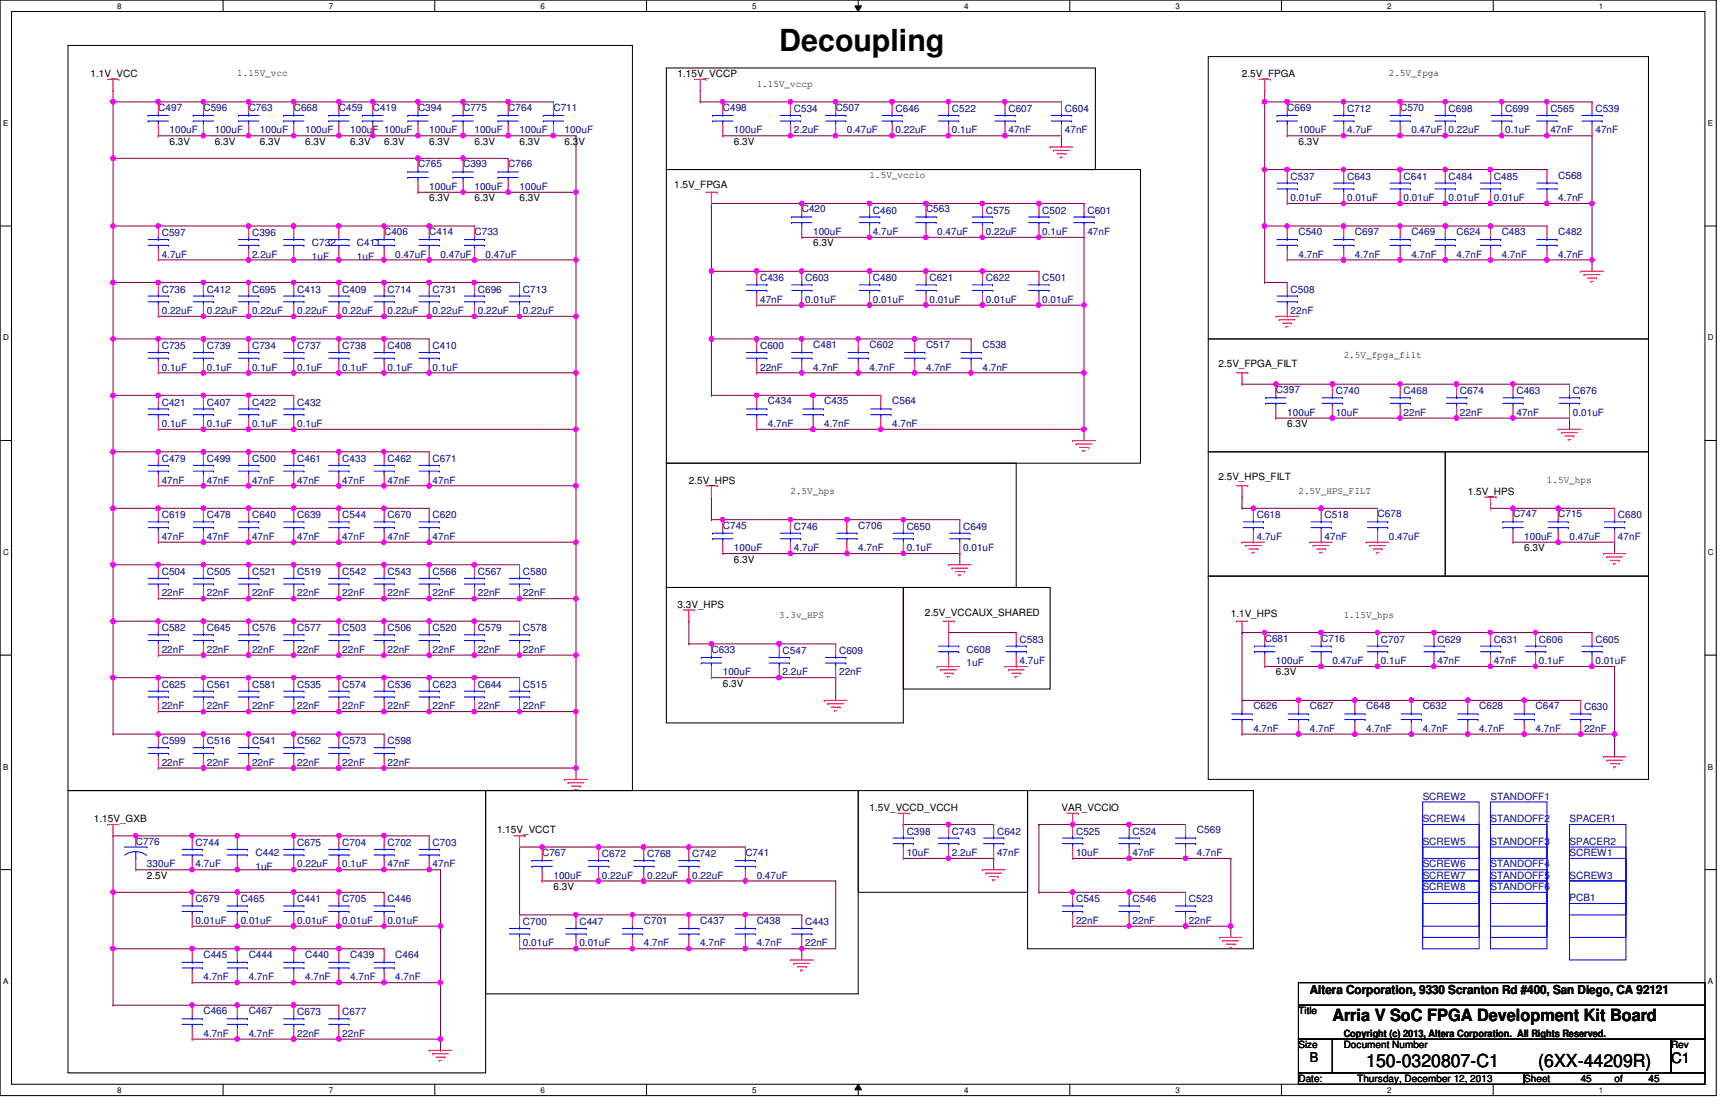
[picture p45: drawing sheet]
<svg xmlns="http://www.w3.org/2000/svg" width="432mm" height="279mm" viewBox="0 0 432 279" stroke-linecap="round" stroke-linejoin="round" font-family="sans-serif">
<defs><g id="words">
<text font-size="7.6" x="194.6" y="12.7">Decoupling</text>
<g font-size="4.5">
<text x="341.2" y="266.3">150-0320807-C1</text>
<text x="384.2" y="266.3">(6XX-44209R)</text>
</g>
<text font-size="4.2" x="332.7" y="254.8">Arria V SoC FPGA Development Kit Board</text>
<text font-size="3.6" x="417.3" y="265.5">C1</text>
<text font-size="3.3" x="327.1" y="265.3">B</text>
<text font-size="3.1" x="327.1" y="248.2">Altera Corporation, 9330 Scranton Rd #400, San Diego, CA 92121</text>
<g font-size="2.5">
<text x="22.6" y="19.2">1.1V_VCC</text>
<text x="59.3" y="19">1.15V_vcc</text>
<text x="169.2" y="19.2">1.15V_VCCP</text>
<text x="189" y="21.8">1.15V_vccp</text>
<text x="310.2" y="19.2">2.5V_FPGA</text>
<text x="346.8" y="19">2.5V_fpga</text>
<text x="42.3" y="36.2">6.3V</text>
<text x="53.6" y="36.2">6.3V</text>
<text x="64.9" y="36.2">6.3V</text>
<text x="76.2" y="36.2">6.3V</text>
<text x="87.5" y="36.2">6.3V</text>
<text x="95.9" y="36.2">6.3V</text>
<text x="107.2" y="36.2">6.3V</text>
<text x="118.5" y="36.2">6.3V</text>
<text x="129.8" y="36.2">6.3V</text>
<text x="141" y="36.2">6.3V</text>
<text x="183.3" y="36.2">6.3V</text>
<text x="324.3" y="36.2">6.3V</text>
<text x="168.4" y="46.9">1.5V_FPGA</text>
<text x="217.2" y="44.3">1.5V_vccio</text>
<text x="107.2" y="50.2">6.3V</text>
<text x="118.5" y="50.2">6.3V</text>
<text x="129.8" y="50.2">6.3V</text>
<text x="203.1" y="61.5">6.3V</text>
<text x="335.6" y="89.5">2.5V_fpga_filt</text>
<text x="304.3" y="91.7">2.5V_FPGA_FILT</text>
<text x="321.5" y="106.6">6.3V</text>
<text x="304.3" y="119.9">2.5V_HPS_FILT</text>
<text x="172" y="120.7">2.5V_HPS</text>
<text x="197.4" y="123.3">2.5V_hps</text>
<text x="324.3" y="123.3">2.5V_HPS_FILT</text>
<text x="366.6" y="123.5">1.5V_HPS</text>
<text x="386.3" y="120.5">1.5V_hps</text>
<text x="380.7" y="137.6">6.3V</text>
<text x="183.3" y="140.5">6.3V</text>
<text x="169.2" y="151.7">3.3V_HPS</text>
<text x="194.6" y="154.3">3.3v_HPS</text>
<text x="231" y="153.7">2.5V_VCCAUX_SHARED</text>
<text x="307.4" y="154">1.1V_HPS</text>
<text x="335.6" y="154.3">1.15V_hps</text>
<text x="180.5" y="171.4">6.3V</text>
<text x="318.6" y="168.7">6.3V</text>
<text x="217.2" y="202.5">1.5V_VCCD_VCCH</text>
<text x="265.1" y="202.5">VAR_VCCIO</text>
<text x="23.5" y="205.3">1.15V_GXB</text>
<text x="124.1" y="208.1">1.15V_VCCT</text>
<text x="36.7" y="219.4">2.5V</text>
<text x="138.2" y="222.2">6.3V</text>
<text x="324.3" y="253.2">Title</text>
<text x="324.3" y="261.7">Size</text>
<text x="335.6" y="259">Copyright (c) 2013, Altera Corporation. All Rights Reserved.</text>
<text x="335.6" y="261.7">Document Number</text>
<text x="417.3" y="261.7">Rev</text>
<text x="324.3" y="270.1">Date:</text>
<text x="339" y="270.1">Thursday, December 12, 2013</text>
<text x="380.7" y="270.1">Sheet</text>
<text x="394.8" y="270.1">45</text>
<text x="403.2" y="270.1">of</text>
<text x="411.7" y="270.1">45</text>
</g>
<g font-size="2.5" fill="#000080">
<text x="39.5" y="27.7">C497</text>
<text x="50.8" y="27.7">C596</text>
<text x="62.1" y="27.7">C763</text>
<text x="73.4" y="27.7">C668</text>
<text x="84.6" y="27.7">C459</text>
<text x="93.1" y="27.7">C419</text>
<text x="104.4" y="27.7">C394</text>
<text x="115.7" y="27.7">C775</text>
<text x="126.9" y="27.7">C764</text>
<text x="138.2" y="27.7">C711</text>
<text x="180.5" y="27.7">C498</text>
<text x="198.2" y="27.9">C534</text>
<text x="208.7" y="27.7">C507</text>
<text x="223.6" y="27.9">C646</text>
<text x="237.7" y="27.9">C522</text>
<text x="251.8" y="27.9">C607</text>
<text x="265.9" y="27.9">C604</text>
<text x="321.5" y="27.7">C669</text>
<text x="336.4" y="27.9">C712</text>
<text x="349.7" y="27.7">C570</text>
<text x="361.8" y="27.9">C698</text>
<text x="375.9" y="27.9">C699</text>
<text x="387.2" y="27.9">C565</text>
<text x="398.4" y="27.9">C539</text>
<text x="42.3" y="33.3">100uF</text>
<text x="53.6" y="33.3">100uF</text>
<text x="64.9" y="33.3">100uF</text>
<text x="76.2" y="33.3">100uF</text>
<text x="87.5" y="33.3">100uF 100uF</text>
<text x="107.2" y="33.3">100uF</text>
<text x="118.5" y="33.3">100uF</text>
<text x="129.8" y="33.3">100uF</text>
<text x="141" y="33.3">100uF</text>
<text x="183.3" y="33.3">100uF</text>
<text x="198.2" y="33.3">2.2uF</text>
<text x="211.5" y="33.3">0.47uF</text>
<text x="223.6" y="33.3">0.22uF</text>
<text x="237.7" y="33.3">0.1uF</text>
<text x="251.8" y="33.3">47nF</text>
<text x="265.9" y="33.3">47nF</text>
<text x="324.3" y="33.3">100uF</text>
<text x="336.4" y="33.3">4.7uF</text>
<text x="352.5" y="33.3">0.47uF</text>
<text x="361.8" y="33.3">0.22uF</text>
<text x="375.9" y="33.3">0.1uF</text>
<text x="387.2" y="33.3">47nF</text>
<text x="398.4" y="33.3">47nF</text>
<text x="104.4" y="41.8">C765</text>
<text x="115.7" y="41.8">C393</text>
<text x="126.9" y="41.8">C766</text>
<text x="107.2" y="47.4">100uF</text>
<text x="118.5" y="47.4">100uF</text>
<text x="129.8" y="47.4">100uF</text>
<text x="322.3" y="44.9">C537</text>
<text x="336.4" y="44.9">C643</text>
<text x="350.5" y="44.9">C641</text>
<text x="361.8" y="44.9">C484</text>
<text x="373.1" y="44.9">C485</text>
<text x="389.1" y="44.6">C568</text>
<text x="200.2" y="53">C420</text>
<text x="218" y="53.3">C460</text>
<text x="231.3" y="53">C563</text>
<text x="246.2" y="53.3">C575</text>
<text x="260.3" y="53.3">C502</text>
<text x="271.6" y="53.3">C601</text>
<text x="322.3" y="50.2">0.01uF</text>
<text x="336.4" y="50.2">0.01uF</text>
<text x="350.5" y="50.2">0.01uF</text>
<text x="361.8" y="50.2">0.01uF</text>
<text x="373.1" y="50.2">0.01uF</text>
<text x="389.1" y="50.2">4.7nF</text>
<text x="40.4" y="59">C597</text>
<text x="62.9" y="59">C396</text>
<text x="95.9" y="58.7">C406</text>
<text x="107.2" y="58.7">C414</text>
<text x="118.5" y="58.7">C733</text>
<text x="203.1" y="58.7">100uF</text>
<text x="218" y="58.7">4.7uF</text>
<text x="234.1" y="58.7">0.47uF</text>
<text x="246.2" y="58.7">0.22uF</text>
<text x="260.3" y="58.7">0.1uF</text>
<text x="271.6" y="58.7">47nF</text>
<text x="324.3" y="58.7">C540</text>
<text x="338.4" y="58.7">C697</text>
<text x="352.5" y="58.7">C469</text>
<text x="363.8" y="58.7">C624</text>
<text x="375" y="58.7">C483</text>
<text x="389.1" y="58.7">C482</text>
<text x="40.4" y="64.3">4.7uF</text>
<text x="62.9" y="64.3">2.2uF</text>
<text x="77.9" y="61.5">C732</text>
<text x="77.9" y="64.9">1uF</text>
<text x="89.2" y="61.5">C411</text>
<text x="89.2" y="64.9">1uF</text>
<text x="98.7" y="64.3">0.47uF</text>
<text x="110" y="64.3">0.47uF</text>
<text x="121.3" y="64.3">0.47uF</text>
<text x="324.3" y="64.3">4.7nF</text>
<text x="338.4" y="64.3">4.7nF</text>
<text x="352.5" y="64.3">4.7nF</text>
<text x="363.8" y="64.3">4.7nF</text>
<text x="375" y="64.3">4.7nF</text>
<text x="389.1" y="64.3">4.7nF</text>
<text x="189.8" y="70.2">C436</text>
<text x="201.1" y="70.2">C603</text>
<text x="218" y="70.2">C480</text>
<text x="232.1" y="70.2">C621</text>
<text x="246.2" y="70.2">C622</text>
<text x="260.3" y="70.2">C501</text>
<text x="40.4" y="73.1">C736</text>
<text x="51.6" y="73.1">C412</text>
<text x="62.9" y="73.1">C695</text>
<text x="74.2" y="73.1">C413</text>
<text x="85.5" y="73.1">C409</text>
<text x="96.8" y="73.1">C714</text>
<text x="108" y="73.1">C731</text>
<text x="119.3" y="73.1">C696</text>
<text x="130.6" y="73.1">C713</text>
<text x="189.8" y="75.6">47nF</text>
<text x="201.1" y="75.6">0.01uF</text>
<text x="218" y="75.6">0.01uF</text>
<text x="232.1" y="75.6">0.01uF</text>
<text x="246.2" y="75.6">0.01uF</text>
<text x="260.3" y="75.6">0.01uF</text>
<text x="322.3" y="73.1">C508</text>
<text x="40.4" y="78.4">0.22uF</text>
<text x="51.6" y="78.4">0.22uF</text>
<text x="62.9" y="78.4">0.22uF</text>
<text x="74.2" y="78.4">0.22uF</text>
<text x="85.5" y="78.4">0.22uF</text>
<text x="96.8" y="78.4">0.22uF</text>
<text x="108" y="78.4">0.22uF</text>
<text x="119.3" y="78.4">0.22uF</text>
<text x="130.6" y="78.4">0.22uF</text>
<text x="322.3" y="78.4">22nF</text>
<text x="40.4" y="87.2">C735</text>
<text x="51.6" y="87.2">C739</text>
<text x="62.9" y="87.2">C734</text>
<text x="74.2" y="87.2">C737</text>
<text x="85.5" y="87.2">C738</text>
<text x="96.8" y="87.2">C408</text>
<text x="108" y="87.2">C410</text>
<text x="189.8" y="87.2">C600</text>
<text x="203.1" y="86.9">C481</text>
<text x="217.2" y="86.9">C602</text>
<text x="231.3" y="86.9">C517</text>
<text x="245.4" y="86.9">C538</text>
<text x="40.4" y="92.5">0.1uF</text>
<text x="51.6" y="92.5">0.1uF</text>
<text x="62.9" y="92.5">0.1uF</text>
<text x="74.2" y="92.5">0.1uF</text>
<text x="85.5" y="92.5">0.1uF</text>
<text x="96.8" y="92.5">0.1uF</text>
<text x="108" y="92.5">0.1uF</text>
<text x="189.8" y="92.5">22nF</text>
<text x="203.1" y="92.5">4.7nF</text>
<text x="217.2" y="92.5">4.7nF</text>
<text x="231.3" y="92.5">4.7nF</text>
<text x="245.4" y="92.5">4.7nF</text>
<text x="40.4" y="101.3">C421</text>
<text x="51.6" y="101.3">C407</text>
<text x="62.9" y="101.3">C422</text>
<text x="74.2" y="101.3">C432</text>
<text x="191.8" y="101">C434</text>
<text x="205.9" y="101">C435</text>
<text x="222.8" y="101">C564</text>
<text x="318.6" y="98.2">C397</text>
<text x="333.6" y="98.4">C740</text>
<text x="350.5" y="98.4">C468</text>
<text x="364.6" y="98.4">C674</text>
<text x="378.7" y="98.4">C463</text>
<text x="392.8" y="98.4">C676</text>
<text x="40.4" y="106.6">0.1uF</text>
<text x="51.6" y="106.6">0.1uF</text>
<text x="62.9" y="106.6">0.1uF</text>
<text x="74.2" y="106.6">0.1uF</text>
<text x="191.8" y="106.6">4.7nF</text>
<text x="205.9" y="106.6">4.7nF</text>
<text x="222.8" y="106.6">4.7nF</text>
<text x="321.5" y="103.8">100uF</text>
<text x="333.6" y="103.8">10uF</text>
<text x="350.5" y="103.8">22nF</text>
<text x="364.6" y="103.8">22nF</text>
<text x="378.7" y="103.8">47nF</text>
<text x="392.8" y="103.8">0.01uF</text>
<text x="40.4" y="115.4">C479</text>
<text x="51.6" y="115.4">C499</text>
<text x="62.9" y="115.4">C500</text>
<text x="74.2" y="115.4">C461</text>
<text x="85.5" y="115.4">C433</text>
<text x="96.8" y="115.4">C462</text>
<text x="108" y="115.4">C671</text>
<text x="40.4" y="120.7">47nF</text>
<text x="51.6" y="120.7">47nF</text>
<text x="62.9" y="120.7">47nF</text>
<text x="74.2" y="120.7">47nF</text>
<text x="85.5" y="120.7">47nF</text>
<text x="96.8" y="120.7">47nF</text>
<text x="108" y="120.7">47nF</text>
<text x="40.4" y="129.5">C619</text>
<text x="51.6" y="129.5">C478</text>
<text x="62.9" y="129.5">C640</text>
<text x="74.2" y="129.5">C639</text>
<text x="85.5" y="129.5">C544</text>
<text x="96.8" y="129.5">C670</text>
<text x="108" y="129.5">C620</text>
<text x="180.5" y="132">C745</text>
<text x="214.3" y="132">C706</text>
<text x="313.9" y="129.5">C618</text>
<text x="330.8" y="129.5">C518</text>
<text x="344" y="129.2">C678</text>
<text x="377.9" y="129.2">C747</text>
<text x="389.1" y="129.2">C715</text>
<text x="404.1" y="129.5">C680</text>
<text x="40.4" y="134.8">47nF</text>
<text x="51.6" y="134.8">47nF</text>
<text x="62.9" y="134.8">47nF</text>
<text x="74.2" y="134.8">47nF</text>
<text x="85.5" y="134.8">47nF</text>
<text x="96.8" y="134.8">47nF</text>
<text x="108" y="134.8">47nF</text>
<text x="183.3" y="137.6">100uF</text>
<text x="198.2" y="132.3">C746</text>
<text x="198.2" y="137.6">4.7uF</text>
<text x="214.3" y="137.6">4.7nF</text>
<text x="226.4" y="132.3">C650</text>
<text x="226.4" y="137.6">0.1uF</text>
<text x="240.5" y="132.3">C649</text>
<text x="240.5" y="137.6">0.01uF</text>
<text x="313.9" y="134.8">4.7uF</text>
<text x="330.8" y="134.8">47nF</text>
<text x="346.8" y="134.8">0.47uF</text>
<text x="380.7" y="134.8">100uF</text>
<text x="392" y="134.8">0.47uF</text>
<text x="404.1" y="134.8">47nF</text>
<text x="40.4" y="143.6">C504</text>
<text x="51.6" y="143.6">C505</text>
<text x="62.9" y="143.6">C521</text>
<text x="74.2" y="143.6">C519</text>
<text x="85.5" y="143.6">C542</text>
<text x="96.8" y="143.6">C543</text>
<text x="108" y="143.6">C566</text>
<text x="119.3" y="143.6">C567</text>
<text x="130.6" y="143.6">C580</text>
<text x="40.4" y="148.9">22nF</text>
<text x="51.6" y="148.9">22nF</text>
<text x="62.9" y="148.9">22nF</text>
<text x="74.2" y="148.9">22nF</text>
<text x="85.5" y="148.9">22nF</text>
<text x="96.8" y="148.9">22nF</text>
<text x="108" y="148.9">22nF</text>
<text x="119.3" y="148.9">22nF</text>
<text x="130.6" y="148.9">22nF</text>
<text x="40.4" y="157.6">C582</text>
<text x="51.6" y="157.6">C645</text>
<text x="62.9" y="157.6">C576</text>
<text x="74.2" y="157.6">C577</text>
<text x="85.5" y="157.6">C503</text>
<text x="96.8" y="157.6">C506</text>
<text x="108" y="157.6">C520</text>
<text x="119.3" y="157.6">C579</text>
<text x="130.6" y="157.6">C578</text>
<text x="254.6" y="160.5">C583</text>
<text x="315.8" y="160.2">C681</text>
<text x="329.9" y="160.2">C716</text>
<text x="344.9" y="160.5">C707</text>
<text x="359" y="160.5">C629</text>
<text x="373.1" y="160.5">C631</text>
<text x="384.3" y="160.5">C606</text>
<text x="398.4" y="160.5">C605</text>
<text x="40.4" y="163">22nF</text>
<text x="51.6" y="163">22nF</text>
<text x="62.9" y="163">22nF</text>
<text x="74.2" y="163">22nF</text>
<text x="85.5" y="163">22nF</text>
<text x="96.8" y="163">22nF</text>
<text x="108" y="163">22nF</text>
<text x="119.3" y="163">22nF</text>
<text x="130.6" y="163">22nF</text>
<text x="177.7" y="163">C633</text>
<text x="195.5" y="163.3">C547</text>
<text x="209.5" y="163.3">C609</text>
<text x="241.4" y="163">C608</text>
<text x="241.4" y="166.4">1uF</text>
<text x="254.6" y="165.8">4.7uF</text>
<text x="318.6" y="165.8">100uF</text>
<text x="332.7" y="165.8">0.47uF</text>
<text x="344.9" y="165.8">0.1uF</text>
<text x="359" y="165.8">47nF</text>
<text x="373.1" y="165.8">47nF</text>
<text x="384.3" y="165.8">0.1uF</text>
<text x="398.4" y="165.8">0.01uF</text>
<text x="40.4" y="171.7">C625</text>
<text x="51.6" y="171.7">C561</text>
<text x="62.9" y="171.7">C581</text>
<text x="74.2" y="171.7">C535</text>
<text x="85.5" y="171.7">C574</text>
<text x="96.8" y="171.7">C536</text>
<text x="108" y="171.7">C623</text>
<text x="119.3" y="171.7">C644</text>
<text x="130.6" y="171.7">C515</text>
<text x="180.5" y="168.7">100uF</text>
<text x="195.5" y="168.7">2.2uF</text>
<text x="209.5" y="168.7">22nF</text>
<text x="40.4" y="177.1">22nF</text>
<text x="51.6" y="177.1">22nF</text>
<text x="62.9" y="177.1">22nF</text>
<text x="74.2" y="177.1">22nF</text>
<text x="85.5" y="177.1">22nF</text>
<text x="96.8" y="177.1">22nF</text>
<text x="108" y="177.1">22nF</text>
<text x="119.3" y="177.1">22nF</text>
<text x="130.6" y="177.1">22nF</text>
<text x="313" y="177.1">C626</text>
<text x="327.1" y="177.1">C627</text>
<text x="341.2" y="177.1">C648</text>
<text x="355.3" y="177.1">C632</text>
<text x="369.4" y="177.1">C628</text>
<text x="383.5" y="177.1">C647</text>
<text x="395.6" y="177.4">C630</text>
<text x="40.4" y="185.8">C599</text>
<text x="51.6" y="185.8">C516</text>
<text x="62.9" y="185.8">C541</text>
<text x="74.2" y="185.8">C562</text>
<text x="85.5" y="185.8">C573</text>
<text x="96.8" y="185.8">C598</text>
<text x="313" y="182.8">4.7nF</text>
<text x="327.1" y="182.8">4.7nF</text>
<text x="341.2" y="182.8">4.7nF</text>
<text x="355.3" y="182.8">4.7nF</text>
<text x="369.4" y="182.8">4.7nF</text>
<text x="383.5" y="182.8">4.7nF</text>
<text x="395.6" y="182.8">22nF</text>
<text x="40.4" y="191.2">22nF</text>
<text x="51.6" y="191.2">22nF</text>
<text x="62.9" y="191.2">22nF</text>
<text x="74.2" y="191.2">22nF</text>
<text x="85.5" y="191.2">22nF</text>
<text x="96.8" y="191.2">22nF</text>
<text x="355.3" y="199.6">SCREW2</text>
<text x="372.2" y="199.6">STANDOFF1</text>
<text x="226.4" y="208.4">C398</text>
<text x="237.7" y="208.4">C743</text>
<text x="249" y="208.4">C642</text>
<text x="268.7" y="208.4">C525</text>
<text x="282.8" y="208.4">C524</text>
<text x="298.9" y="208.1">C569</text>
<text x="355.3" y="205.3">SCREW4</text>
<text x="372.2" y="205.3">STANDOFF2</text>
<text x="392" y="205.3">SPACER1</text>
<text x="33.9" y="210.9">C776</text>
<text x="48.9" y="211.2">C744</text>
<text x="63.8" y="213.7">C442</text>
<text x="74.2" y="211.2">C675</text>
<text x="85.5" y="211.2">C704</text>
<text x="96.8" y="211.2">C702</text>
<text x="108" y="211.2">C703</text>
<text x="135.4" y="213.7">C767</text>
<text x="150.3" y="214">C672</text>
<text x="161.6" y="214">C768</text>
<text x="172.9" y="214">C742</text>
<text x="186.1" y="213.7">C741</text>
<text x="226.4" y="213.7">10uF</text>
<text x="237.7" y="213.7">2.2uF</text>
<text x="249" y="213.7">47nF</text>
<text x="268.7" y="213.7">10uF</text>
<text x="282.8" y="213.7">47nF</text>
<text x="298.9" y="213.7">4.7nF</text>
<text x="355.3" y="210.9">SCREW5</text>
<text x="372.2" y="210.9">STANDOFF3</text>
<text x="392" y="210.9">SPACER2</text>
<text x="392" y="213.7">SCREW1</text>
<text x="36.7" y="216.6">330uF</text>
<text x="48.9" y="216.6">4.7uF</text>
<text x="63.8" y="217.1">1uF</text>
<text x="74.2" y="216.6">0.22uF</text>
<text x="85.5" y="216.6">0.1uF</text>
<text x="96.8" y="216.6">47nF</text>
<text x="108" y="216.6">47nF</text>
<text x="138.2" y="219.4">100uF</text>
<text x="150.3" y="219.4">0.22uF</text>
<text x="161.6" y="219.4">0.22uF</text>
<text x="172.9" y="219.4">0.22uF</text>
<text x="189" y="219.4">0.47uF</text>
<text x="355.3" y="219.4">SCREW7</text>
<text x="355.3" y="216.6">SCREW6</text>
<text x="372.2" y="219.4">STANDOFF5</text>
<text x="372.2" y="216.6">STANDOFF4</text>
<text x="392" y="219.4">SCREW3</text>
<text x="48.9" y="225.3">C679</text>
<text x="60.1" y="225.3">C465</text>
<text x="74.2" y="225.3">C441</text>
<text x="85.5" y="225.3">C705</text>
<text x="96.8" y="225.3">C446</text>
<text x="268.7" y="225.3">C545</text>
<text x="282.8" y="225.3">C546</text>
<text x="296.9" y="225.3">C523</text>
<text x="355.3" y="222.2">SCREW8</text>
<text x="372.2" y="222.2">STANDOFF6</text>
<text x="392" y="225">PCB1</text>
<text x="48.9" y="230.7">0.01uF</text>
<text x="60.1" y="230.7">0.01uF</text>
<text x="74.2" y="230.7">0.01uF</text>
<text x="85.5" y="230.7">0.01uF</text>
<text x="96.8" y="230.7">0.01uF</text>
<text x="130.6" y="231">C700</text>
<text x="144.7" y="231">C447</text>
<text x="160.8" y="230.7">C701</text>
<text x="174.9" y="230.7">C437</text>
<text x="189" y="230.7">C438</text>
<text x="201.1" y="231">C443</text>
<text x="268.7" y="230.7">22nF</text>
<text x="282.8" y="230.7">22nF</text>
<text x="296.9" y="230.7">22nF</text>
<text x="50.8" y="239.1">C445</text>
<text x="62.1" y="239.1">C444</text>
<text x="76.2" y="239.1">C440</text>
<text x="87.5" y="239.1">C439</text>
<text x="98.7" y="239.1">C464</text>
<text x="130.6" y="236.3">0.01uF</text>
<text x="144.7" y="236.3">0.01uF</text>
<text x="160.8" y="236.3">4.7nF</text>
<text x="174.9" y="236.3">4.7nF</text>
<text x="189" y="236.3">4.7nF</text>
<text x="201.1" y="236.3">22nF</text>
<text x="50.8" y="244.8">4.7nF</text>
<text x="62.1" y="244.8">4.7nF</text>
<text x="76.2" y="244.8">4.7nF</text>
<text x="87.5" y="244.8">4.7nF</text>
<text x="98.7" y="244.8">4.7nF</text>
<text x="50.8" y="253.2">C466</text>
<text x="62.1" y="253.2">C467</text>
<text x="74.2" y="253.5">C673</text>
<text x="85.5" y="253.5">C677</text>
<text x="50.8" y="258.9">4.7nF</text>
<text x="62.1" y="258.9">4.7nF</text>
<text x="74.2" y="258.9">22nF</text>
<text x="85.5" y="258.9">22nF</text>
</g>
<g font-size="2">
<text x="29.3" y="2.2">8</text>
<text x="82.1" y="2.2">7</text>
<text x="135" y="2.2">6</text>
<text x="187.9" y="2.2">5</text>
<text x="240.7" y="2.2">4</text>
<text x="293.6" y="2.2">3</text>
<text x="346.5" y="2.2">2</text>
<text x="399.3" y="2.2">1</text>
<text x=".8" y="31.5">E</text>
<text x="426.5" y="31.5">E</text>
<text x=".8" y="85">D</text>
<text x="426.5" y="85">D</text>
<text x=".8" y="138.6">C</text>
<text x="426.5" y="138.6">C</text>
<text x=".8" y="192.2">B</text>
<text x="426.5" y="192.2">B</text>
<text x=".8" y="245.7">A</text>
<text x="426.5" y="245.7">A</text>
<text x="29.3" y="272.9">8</text>
<text x="82.1" y="272.9">7</text>
<text x="135" y="272.9">6</text>
<text x="187.9" y="272.9">5</text>
<text x="240.7" y="272.9">4</text>
<text x="293.6" y="272.9">3</text>
<text x="346.5" y="272.9">2</text>
<text x="399.3" y="272.9">1</text>
</g>
</g></defs>
<path d="M0 0h428.6v273.6h-428.6zM2.9 2.9h422.9v267.8h-422.9z" fill="none" stroke="#000" stroke-width=".25"/>
<g fill="#fff">
<path d="M29.3 .4h1.1v2.2h-1.1z"/>
<path d="M29.3 271.1h1.1v2.2h-1.1z"/>
</g>
<path d="M55.7 0v2.9M55.7 270.7v2.9" fill="none" stroke="#000" stroke-width=".25"/>
<g fill="#fff">
<path d="M82.1 .4h1.1v2.2h-1.1z"/>
<path d="M82.1 271.1h1.1v2.2h-1.1z"/>
</g>
<path d="M108.6 0v2.9M108.6 270.7v2.9" fill="none" stroke="#000" stroke-width=".25"/>
<g fill="#fff">
<path d="M135 .4h1.1v2.2h-1.1z"/>
<path d="M135 271.1h1.1v2.2h-1.1z"/>
</g>
<path d="M161.5 0v2.9M161.5 270.7v2.9" fill="none" stroke="#000" stroke-width=".25"/>
<g fill="#fff">
<path d="M187.9 .4h1.1v2.2h-1.1z"/>
<path d="M187.9 271.1h1.1v2.2h-1.1z"/>
</g>
<path d="M213.5 1.5h1.6l-.8 1.4zM214.3 0v2.9M214.3 270.7l.8 1.4h-1.6zM214.3 270.7v2.9" fill="none" stroke="#000" stroke-width=".25"/>
<path d="M213.5 1.5h1.6l-.8 1.4zM214.3 270.7l.8 1.4h-1.6z" fill="#000"/>
<g fill="#fff">
<path d="M240.7 .4h1.2v2.2h-1.2z"/>
<path d="M240.7 271.1h1.2v2.2h-1.2z"/>
</g>
<path d="M267.2 0v2.9M267.2 270.7v2.9" fill="none" stroke="#000" stroke-width=".25"/>
<g fill="#fff">
<path d="M293.6 .4h1.1v2.2h-1.1z"/>
<path d="M293.6 271.1h1.1v2.2h-1.1z"/>
</g>
<path d="M320 0v2.9M320 270.7v2.9" fill="none" stroke="#000" stroke-width=".25"/>
<g fill="#fff">
<path d="M346.5 .4h1.1v2.2h-1.1z"/>
<path d="M346.5 271.1h1.1v2.2h-1.1z"/>
</g>
<path d="M372.9 0v2.9M372.9 270.7v2.9" fill="none" stroke="#000" stroke-width=".25"/>
<g fill="#fff">
<path d="M399.3 .4h1.1v2.2h-1.1z"/>
<path d="M399.3 271.1h1.1v2.2h-1.1z"/>
<path d="M.8 29.6h1.3v2.3h-1.3z"/>
<path d="M426.5 29.6h1.3v2.3h-1.3z"/>
<path d="M.8 83.2h1.4v2.2h-1.4z"/>
<path d="M426.5 83.2h1.4v2.2h-1.4z"/>
</g>
<path d="M0 56.4h2.9M425.8 56.4h2.8" fill="none" stroke="#000" stroke-width=".25"/>
<g fill="#fff">
<path d="M.8 136.7h1.4v2.3h-1.4z"/>
<path d="M426.5 136.7h1.4v2.3h-1.4z"/>
</g>
<path d="M0 110h2.9M425.8 110h2.8" fill="none" stroke="#000" stroke-width=".25"/>
<g fill="#fff">
<path d="M.8 190.3h1.3v2.3h-1.3z"/>
<path d="M426.5 190.3h1.3v2.3h-1.3z"/>
</g>
<path d="M0 163.6h2.9M425.8 163.6h2.8" fill="none" stroke="#000" stroke-width=".25"/>
<g fill="#fff">
<path d="M.8 243.9h1.3v2.2h-1.3z"/>
<path d="M426.5 243.9h1.3v2.2h-1.3z"/>
</g>
<g fill="none" stroke="#000" stroke-width=".25">
<path d="M17 11.3h140.9v186.1h-140.9zM166.4 17h107.2v25.3h-107.2zM301.8 14.1h109.9v70.5h-109.9zM166.4 42.3h118.4v73.4h-118.4zM301.8 84.6h109.9v28.2h-109.9zM166.4 115.7h87.4v31h-87.4zM301.8 112.8h59.1v31h-59.1zM360.9 112.8h50.8v31h-50.8zM166.4 146.7h59.2v33.8h-59.2zM225.6 146.7h36.7v25.3h-36.7zM301.8 143.8h109.9v50.8h-109.9zM17 197.4h104.3v70.5h-104.3z"/>
<path d="M121.3 197.4h93v50.8h-93zM214.3 197.4h42.3v25.4h-42.3zM256.6 197.4h56.4v39.5h-56.4zM0 217.1h2.9M425.8 217.1h2.8"/>
</g>
<path d="M186.1 236.9h.1M186.1 236.9h14.1" fill="none" stroke="#800040" stroke-width=".25"/>
<circle cx="200.2" cy="236.9" r=".55" fill="#f0f"/>
<circle cx="200.2" cy="236.9" r=".55" fill="none" stroke="#f0f" stroke-width=".25"/>
<circle cx="186.1" cy="236.9" r=".55" fill="#f0f"/>
<circle cx="186.1" cy="236.9" r=".55" fill="none" stroke="#f0f" stroke-width=".25"/>
<path d="M62.1 25.4h.1M62.1 25.4h11.3" fill="none" stroke="#800040" stroke-width=".25"/>
<circle cx="73.3" cy="25.4" r=".55" fill="#f0f"/>
<circle cx="73.3" cy="25.4" r=".55" fill="none" stroke="#f0f" stroke-width=".25"/>
<path d="M73.4 33.9h.1M73.4 33.9h11.2" fill="none" stroke="#800040" stroke-width=".25"/>
<circle cx="73.3" cy="33.9" r=".55" fill="#f0f"/>
<circle cx="73.3" cy="33.9" r=".55" fill="none" stroke="#f0f" stroke-width=".25"/>
<path d="M236.9 33.9h.1M236.9 33.9h14.1M95.9 126.9h.1M95.9 126.9h11.3M107.2 135.4h.1M107.2 135.4h36.6" fill="none" stroke="#800040" stroke-width=".25"/>
<circle cx="107.2" cy="135.4" r=".56" fill="#f0f"/>
<circle cx="107.2" cy="135.4" r=".56" fill="none" stroke="#f0f" stroke-width=".25"/>
<path d="M251 33.9h.1M251 33.9h14.1" fill="none" stroke="#800040" stroke-width=".25"/>
<circle cx="250.9" cy="33.9" r=".56" fill="#f0f"/>
<circle cx="250.9" cy="33.9" r=".56" fill="none" stroke="#f0f" stroke-width=".25"/>
<path d="M73.4 25.4h.1M73.4 25.4h11.2" fill="none" stroke="#800040" stroke-width=".25"/>
<circle cx="84.6" cy="25.4" r=".56" fill="#f0f"/>
<circle cx="84.6" cy="25.4" r=".56" fill="none" stroke="#f0f" stroke-width=".25"/>
<path d="M84.6 33.9h.1M84.6 33.9h8.5" fill="none" stroke="#800040" stroke-width=".25"/>
<circle cx="84.6" cy="33.9" r=".56" fill="#f0f"/>
<circle cx="84.6" cy="33.9" r=".56" fill="none" stroke="#f0f" stroke-width=".25"/>
<path d="M251 25.4h.1M251 25.4h14.1" fill="none" stroke="#800040" stroke-width=".25"/>
<circle cx="250.9" cy="25.4" r=".56" fill="#f0f"/>
<circle cx="250.9" cy="25.4" r=".56" fill="none" stroke="#f0f" stroke-width=".25"/>
<path d="M236.9 205.9h.1M236.9 205.9h11.3" fill="none" stroke="#800040" stroke-width=".25"/>
<circle cx="236.8" cy="205.9" r=".56" fill="#f0f"/>
<circle cx="236.8" cy="205.9" r=".56" fill="none" stroke="#f0f" stroke-width=".25"/>
<path d="M84.6 25.4h.1M84.6 25.4h8.5M93.1 33.9h.1M93.1 33.9h11.3M392 104.4h.1M392 104.4v2.8M389.1 135.4h.1M389.1 135.4h14.1M225.6 205.9h.1M225.6 205.9h11.3" fill="none" stroke="#800040" stroke-width=".25"/>
<circle cx="93.1" cy="33.9" r=".56" fill="#f0f"/>
<circle cx="93.1" cy="33.9" r=".56" fill="none" stroke="#f0f" stroke-width=".25"/>
<path d="M225.6 214.3h.1M225.6 214.3h11.3" fill="none" stroke="#800040" stroke-width=".25"/>
<circle cx="236.9" cy="214.3" r=".55" fill="#f0f"/>
<circle cx="236.9" cy="214.3" r=".55" fill="none" stroke="#f0f" stroke-width=".25"/>
<path d="M321.5 25.4h.1M321.5 25.4h14.1M118.5 141h.1M118.5 149.5h.1M118.5 141h11.3M118.5 149.5h11.3M236.9 214.3h.1M236.9 214.3h11.3" fill="none" stroke="#800040" stroke-width=".25"/>
<circle cx="335.5" cy="25.4" r=".56" fill="#f0f"/>
<circle cx="335.5" cy="25.4" r=".56" fill="none" stroke="#f0f" stroke-width=".25"/>
<circle cx="321.4" cy="25.4" r=".56" fill="#f0f"/>
<circle cx="321.4" cy="25.4" r=".56" fill="none" stroke="#f0f" stroke-width=".25"/>
<path d="M93.1 25.4h.1M93.1 25.4h11.3M248.2 214.3h.1M248.2 214.3v2.9" fill="none" stroke="#800040" stroke-width=".25"/>
<circle cx="93.1" cy="25.4" r=".56" fill="#f0f"/>
<circle cx="93.1" cy="25.4" r=".56" fill="none" stroke="#f0f" stroke-width=".25"/>
<path d="M104.4 33.9h.1M104.4 33.9h11.3" fill="none" stroke="#800040" stroke-width=".25"/>
<circle cx="115.6" cy="33.9" r=".55" fill="#f0f"/>
<circle cx="115.6" cy="33.9" r=".55" fill="none" stroke="#f0f" stroke-width=".25"/>
<circle cx="104.3" cy="33.9" r=".56" fill="#f0f"/>
<circle cx="104.3" cy="33.9" r=".56" fill="none" stroke="#f0f" stroke-width=".25"/>
<path d="M104.4 25.4h.1M104.4 25.4h11.3M118.5 169.2h.1M118.5 177.7h.1M118.5 169.2h11.3M118.5 177.7h11.3" fill="none" stroke="#800040" stroke-width=".25"/>
<circle cx="115.6" cy="25.4" r=".55" fill="#f0f"/>
<circle cx="115.6" cy="25.4" r=".55" fill="none" stroke="#f0f" stroke-width=".25"/>
<circle cx="104.3" cy="25.4" r=".56" fill="#f0f"/>
<circle cx="104.3" cy="25.4" r=".56" fill="none" stroke="#f0f" stroke-width=".25"/>
<path d="M115.7 33.9h.1M115.7 25.4h.1M115.7 33.9h11.2M115.7 25.4h11.2M143.8 107.2h.1M143.8 107.2v14.1M143.8 149.5h.1M143.8 149.5v14.1" fill="none" stroke="#800040" stroke-width=".25"/>
<circle cx="126.9" cy="25.4" r=".56" fill="#f0f"/>
<circle cx="126.9" cy="25.4" r=".56" fill="none" stroke="#f0f" stroke-width=".25"/>
<path d="M126.9 25.4h.1M126.9 33.9h.1M126.9 25.4h11.3M126.9 33.9h11.3M310.2 126.9h.1M310.2 126.9h2.8M329.9 126.9h.1M329.9 126.9h14.1" fill="none" stroke="#800040" stroke-width=".25"/>
<circle cx="138.2" cy="33.9" r=".56" fill="#f0f"/>
<circle cx="138.2" cy="33.9" r=".56" fill="none" stroke="#f0f" stroke-width=".25"/>
<circle cx="126.9" cy="33.9" r=".56" fill="#f0f"/>
<circle cx="126.9" cy="33.9" r=".56" fill="none" stroke="#f0f" stroke-width=".25"/>
<path d="M267.9 231.3h.1M267.9 231.3h14.1" fill="none" stroke="#800040" stroke-width=".25"/>
<circle cx="282" cy="231.2" r=".56" fill="#f0f"/>
<circle cx="282" cy="231.2" r=".56" fill="none" stroke="#f0f" stroke-width=".25"/>
<path d="M296.1 231.3h.1M296.1 231.3h11.3" fill="none" stroke="#800040" stroke-width=".25"/>
<circle cx="307.3" cy="231.2" r=".56" fill="#f0f"/>
<circle cx="307.3" cy="231.2" r=".56" fill="none" stroke="#f0f" stroke-width=".25"/>
<circle cx="296.1" cy="231.2" r=".56" fill="#f0f"/>
<circle cx="296.1" cy="231.2" r=".56" fill="none" stroke="#f0f" stroke-width=".25"/>
<path d="M177.7 50.8h.1M177.7 50.8h22.5M267.9 214.3h.1M267.9 214.3h14.1M296.1 214.3h.1M296.1 214.3h11.3M307.4 214.3h.1M307.4 214.3v19.8M307.4 231.3h.1" fill="none" stroke="#800040" stroke-width=".25"/>
<circle cx="282" cy="214.3" r=".55" fill="#f0f"/>
<circle cx="282" cy="214.3" r=".55" fill="none" stroke="#f0f" stroke-width=".25"/>
<path d="M282 214.3h.1M282 214.3h14.1" fill="none" stroke="#800040" stroke-width=".25"/>
<circle cx="296.1" cy="214.3" r=".55" fill="#f0f"/>
<circle cx="296.1" cy="214.3" r=".55" fill="none" stroke="#f0f" stroke-width=".25"/>
<path d="M200.2 59.3h.1M200.2 59.3h17" fill="none" stroke="#800040" stroke-width=".25"/>
<circle cx="217.1" cy="59.2" r=".55" fill="#f0f"/>
<circle cx="217.1" cy="59.2" r=".55" fill="none" stroke="#f0f" stroke-width=".25"/>
<path d="M200.2 76.2h.1M200.2 76.2h17" fill="none" stroke="#800040" stroke-width=".25"/>
<circle cx="217.1" cy="76.2" r=".56" fill="#f0f"/>
<circle cx="217.1" cy="76.2" r=".56" fill="none" stroke="#f0f" stroke-width=".25"/>
<circle cx="200.2" cy="76.2" r=".55" fill="#f0f"/>
<circle cx="200.2" cy="76.2" r=".55" fill="none" stroke="#f0f" stroke-width=".25"/>
<path d="M200.2 93.1h.1M200.2 93.1h14.1" fill="none" stroke="#800040" stroke-width=".25"/>
<circle cx="200.2" cy="93.1" r=".55" fill="#f0f"/>
<circle cx="200.2" cy="93.1" r=".55" fill="none" stroke="#f0f" stroke-width=".25"/>
<path d="M245.4 59.3h.1M245.4 59.3h14.1" fill="none" stroke="#800040" stroke-width=".25"/>
<circle cx="245.3" cy="59.2" r=".55" fill="#f0f"/>
<circle cx="245.3" cy="59.2" r=".55" fill="none" stroke="#f0f" stroke-width=".25"/>
<path d="M259.5 205.9h.1M259.5 205.9h36.6M267.9 205.9h.1M282 205.9h.1" fill="none" stroke="#800040" stroke-width=".25"/>
<circle cx="282" cy="205.9" r=".56" fill="#f0f"/>
<circle cx="282" cy="205.9" r=".56" fill="none" stroke="#f0f" stroke-width=".25"/>
<circle cx="267.9" cy="205.9" r=".56" fill="#f0f"/>
<circle cx="267.9" cy="205.9" r=".56" fill="none" stroke="#f0f" stroke-width=".25"/>
<path d="M138.2 33.9h.1M138.2 33.9h5.6M259.5 205.9h.1M259.5 205.9v16.9M259.5 222.8h.1M259.5 222.8h36.6M267.9 222.8h.1M282 222.8h.1M282 231.3h.1M282 231.3h14.1" fill="none" stroke="#800040" stroke-width=".25"/>
<circle cx="282" cy="222.8" r=".56" fill="#f0f"/>
<circle cx="282" cy="222.8" r=".56" fill="none" stroke="#f0f" stroke-width=".25"/>
<circle cx="267.9" cy="222.8" r=".56" fill="#f0f"/>
<circle cx="267.9" cy="222.8" r=".56" fill="none" stroke="#f0f" stroke-width=".25"/>
<path d="M315.8 157.9h.1M315.8 157.9h14.1" fill="none" stroke="#800040" stroke-width=".25"/>
<circle cx="329.9" cy="157.9" r=".55" fill="#f0f"/>
<circle cx="329.9" cy="157.9" r=".55" fill="none" stroke="#f0f" stroke-width=".25"/>
<circle cx="315.8" cy="157.9" r=".55" fill="#f0f"/>
<circle cx="315.8" cy="157.9" r=".55" fill="none" stroke="#f0f" stroke-width=".25"/>
<path d="M315.8 166.4h.1M315.8 166.4h14.1" fill="none" stroke="#800040" stroke-width=".25"/>
<circle cx="329.9" cy="166.4" r=".56" fill="#f0f"/>
<circle cx="329.9" cy="166.4" r=".56" fill="none" stroke="#f0f" stroke-width=".25"/>
<path d="M397.6 33.9h.1M397.6 33.9v16.9" fill="none" stroke="#800040" stroke-width=".25"/>
<circle cx="397.6" cy="50.8" r=".55" fill="#f0f"/>
<circle cx="397.6" cy="50.8" r=".55" fill="none" stroke="#f0f" stroke-width=".25"/>
<path d="M177.7 67.7h.1M177.7 67.7h11.3" fill="none" stroke="#800040" stroke-width=".25"/>
<circle cx="188.9" cy="67.7" r=".56" fill="#f0f"/>
<circle cx="188.9" cy="67.7" r=".56" fill="none" stroke="#f0f" stroke-width=".25"/>
<path d="M375 25.4h.1M375 25.4h11.3M189 76.2h.1M189 76.2h11.2" fill="none" stroke="#800040" stroke-width=".25"/>
<circle cx="386.3" cy="25.4" r=".56" fill="#f0f"/>
<circle cx="386.3" cy="25.4" r=".56" fill="none" stroke="#f0f" stroke-width=".25"/>
<circle cx="375" cy="25.4" r=".56" fill="#f0f"/>
<circle cx="375" cy="25.4" r=".56" fill="none" stroke="#f0f" stroke-width=".25"/>
<path d="M104.4 48h.1M104.4 48h11.3M386.3 50.8h.1M386.3 50.8h11.3M329.9 157.9h.1M329.9 157.9h14.1M329.9 166.4h.1M329.9 166.4h14.1" fill="none" stroke="#800040" stroke-width=".25"/>
<circle cx="115.6" cy="48" r=".55" fill="#f0f"/>
<circle cx="115.6" cy="48" r=".55" fill="none" stroke="#f0f" stroke-width=".25"/>
<path d="M104.4 39.5h.1M104.4 39.5h11.3" fill="none" stroke="#800040" stroke-width=".25"/>
<circle cx="115.6" cy="39.5" r=".55" fill="#f0f"/>
<circle cx="115.6" cy="39.5" r=".55" fill="none" stroke="#f0f" stroke-width=".25"/>
<circle cx="104.3" cy="39.5" r=".56" fill="#f0f"/>
<circle cx="104.3" cy="39.5" r=".56" fill="none" stroke="#f0f" stroke-width=".25"/>
<path d="M115.7 39.5h.1M115.7 39.5h11.2M115.7 48h.1M115.7 48h28.1M126.9 48h.1M231.3 76.2h.1M231.3 67.7h.1M231.3 76.2h14.1M231.3 67.7h14.1" fill="none" stroke="#800040" stroke-width=".25"/>
<circle cx="126.9" cy="48" r=".56" fill="#f0f"/>
<circle cx="126.9" cy="48" r=".56" fill="none" stroke="#f0f" stroke-width=".25"/>
<path d="M143.8 48h.1M143.8 48v16.9M245.4 76.2h.1M245.4 76.2h14.1" fill="none" stroke="#800040" stroke-width=".25"/>
<circle cx="245.3" cy="76.2" r=".56" fill="#f0f"/>
<circle cx="245.3" cy="76.2" r=".56" fill="none" stroke="#f0f" stroke-width=".25"/>
<path d="M335.6 42.3h.1M335.6 50.8h.1M335.6 42.3h14.1M335.6 50.8h14.1M344 157.9h.1M344 157.9h14.1M358.1 166.4h.1M358.1 166.4h14.1" fill="none" stroke="#800040" stroke-width=".25"/>
<circle cx="358.1" cy="157.9" r=".55" fill="#f0f"/>
<circle cx="358.1" cy="157.9" r=".55" fill="none" stroke="#f0f" stroke-width=".25"/>
<circle cx="344" cy="157.9" r=".55" fill="#f0f"/>
<circle cx="344" cy="157.9" r=".55" fill="none" stroke="#f0f" stroke-width=".25"/>
<path d="M349.7 50.8h.1M349.7 50.8h11.2" fill="none" stroke="#800040" stroke-width=".25"/>
<circle cx="360.9" cy="50.8" r=".56" fill="#f0f"/>
<circle cx="360.9" cy="50.8" r=".56" fill="none" stroke="#f0f" stroke-width=".25"/>
<circle cx="349.6" cy="50.8" r=".56" fill="#f0f"/>
<circle cx="349.6" cy="50.8" r=".56" fill="none" stroke="#f0f" stroke-width=".25"/>
<path d="M349.7 42.3h.1M349.7 42.3h11.2" fill="none" stroke="#800040" stroke-width=".25"/>
<circle cx="349.6" cy="42.3" r=".56" fill="#f0f"/>
<circle cx="349.6" cy="42.3" r=".56" fill="none" stroke="#f0f" stroke-width=".25"/>
<path d="M360.9 50.8h.1M360.9 42.3h.1M360.9 50.8h11.3M360.9 42.3h11.3" fill="none" stroke="#800040" stroke-width=".25"/>
<circle cx="360.9" cy="42.3" r=".56" fill="#f0f"/>
<circle cx="360.9" cy="42.3" r=".56" fill="none" stroke="#f0f" stroke-width=".25"/>
<path d="M372.2 166.4h.1M372.2 166.4h11.3" fill="none" stroke="#800040" stroke-width=".25"/>
<circle cx="383.5" cy="166.4" r=".55" fill="#f0f"/>
<circle cx="383.5" cy="166.4" r=".55" fill="none" stroke="#f0f" stroke-width=".25"/>
<circle cx="372.2" cy="166.4" r=".56" fill="#f0f"/>
<circle cx="372.2" cy="166.4" r=".56" fill="none" stroke="#f0f" stroke-width=".25"/>
<path d="M28.2 25.4h.1M28.2 25.4v14.1M358.1 157.9h.1M358.1 157.9h14.1" fill="none" stroke="#800040" stroke-width=".25"/>
<circle cx="28.2" cy="39.5" r=".56" fill="#f0f"/>
<circle cx="28.2" cy="39.5" r=".56" fill="none" stroke="#f0f" stroke-width=".25"/>
<circle cx="28.2" cy="25.4" r=".56" fill="#f0f"/>
<circle cx="28.2" cy="25.4" r=".56" fill="none" stroke="#f0f" stroke-width=".25"/>
<path d="M28.2 39.5h.1M28.2 39.5h76.2M397.6 166.4h.1M397.6 166.4h5.6" fill="none" stroke="#800040" stroke-width=".25"/>
<circle cx="397.6" cy="166.4" r=".55" fill="#f0f"/>
<circle cx="397.6" cy="166.4" r=".55" fill="none" stroke="#f0f" stroke-width=".25"/>
<path d="M372.2 157.9h.1M372.2 157.9h11.3" fill="none" stroke="#800040" stroke-width=".25"/>
<circle cx="383.5" cy="157.9" r=".54" fill="#f0f"/>
<circle cx="383.5" cy="157.9" r=".54" fill="none" stroke="#f0f" stroke-width=".25"/>
<circle cx="372.2" cy="157.9" r=".55" fill="#f0f"/>
<circle cx="372.2" cy="157.9" r=".55" fill="none" stroke="#f0f" stroke-width=".25"/>
<path d="M189 84.6h.1M189 93.1h.1M189 84.6h11.2M189 93.1h11.2M135.4 211.5h.1M135.4 211.5h14.1" fill="none" stroke="#800040" stroke-width=".25"/>
<circle cx="149.5" cy="211.5" r=".56" fill="#f0f"/>
<circle cx="149.5" cy="211.5" r=".56" fill="none" stroke="#f0f" stroke-width=".25"/>
<path d="M135.4 220h.1M135.4 220h14.1" fill="none" stroke="#800040" stroke-width=".25"/>
<circle cx="149.5" cy="220" r=".56" fill="#f0f"/>
<circle cx="149.5" cy="220" r=".56" fill="none" stroke="#f0f" stroke-width=".25"/>
<path d="M177.7 84.6h.1M177.7 84.6v14.1M203.1 98.7h.1M203.1 98.7h16.9" fill="none" stroke="#800040" stroke-width=".25"/>
<circle cx="203" cy="98.7" r=".56" fill="#f0f"/>
<circle cx="203" cy="98.7" r=".56" fill="none" stroke="#f0f" stroke-width=".25"/>
<path d="M177.7 67.7h.1M177.7 67.7v16.9" fill="none" stroke="#800040" stroke-width=".25"/>
<circle cx="177.7" cy="84.6" r=".56" fill="#f0f"/>
<circle cx="177.7" cy="84.6" r=".56" fill="none" stroke="#f0f" stroke-width=".25"/>
<circle cx="177.7" cy="67.7" r=".56" fill="#f0f"/>
<circle cx="177.7" cy="67.7" r=".56" fill="none" stroke="#f0f" stroke-width=".25"/>
<path d="M177.7 98.7h.1M177.7 98.7h25.4M189 98.7h.1" fill="none" stroke="#800040" stroke-width=".25"/>
<circle cx="188.9" cy="98.7" r=".56" fill="#f0f"/>
<circle cx="188.9" cy="98.7" r=".56" fill="none" stroke="#f0f" stroke-width=".25"/>
<path d="M220 107.2h.1M220 107.2h50.7" fill="none" stroke="#800040" stroke-width=".25"/>
<circle cx="270.7" cy="107.2" r=".55" fill="#f0f"/>
<circle cx="270.7" cy="107.2" r=".55" fill="none" stroke="#f0f" stroke-width=".25"/>
<path d="M189 107.2h.1M189 107.2h31M203.1 107.2h.1" fill="none" stroke="#800040" stroke-width=".25"/>
<circle cx="220" cy="107.2" r=".56" fill="#f0f"/>
<circle cx="220" cy="107.2" r=".56" fill="none" stroke="#f0f" stroke-width=".25"/>
<circle cx="203" cy="107.2" r=".56" fill="#f0f"/>
<circle cx="203" cy="107.2" r=".56" fill="none" stroke="#f0f" stroke-width=".25"/>
<path d="M372.2 50.8h.1M372.2 50.8h14.1" fill="none" stroke="#800040" stroke-width=".25"/>
<circle cx="386.3" cy="50.8" r=".56" fill="#f0f"/>
<circle cx="386.3" cy="50.8" r=".56" fill="none" stroke="#f0f" stroke-width=".25"/>
<circle cx="372.2" cy="50.8" r=".56" fill="#f0f"/>
<circle cx="372.2" cy="50.8" r=".56" fill="none" stroke="#f0f" stroke-width=".25"/>
<path d="M28.2 98.7h.1M28.2 98.7h22.6M39.5 98.7h.1" fill="none" stroke="#800040" stroke-width=".25"/>
<circle cx="39.5" cy="98.7" r=".56" fill="#f0f"/>
<circle cx="39.5" cy="98.7" r=".56" fill="none" stroke="#f0f" stroke-width=".25"/>
<path d="M50.8 98.7h.1M50.8 98.7h22.6M62.1 98.7h.1" fill="none" stroke="#800040" stroke-width=".25"/>
<circle cx="62.1" cy="98.7" r=".56" fill="#f0f"/>
<circle cx="62.1" cy="98.7" r=".56" fill="none" stroke="#f0f" stroke-width=".25"/>
<circle cx="50.8" cy="98.7" r=".56" fill="#f0f"/>
<circle cx="50.8" cy="98.7" r=".56" fill="none" stroke="#f0f" stroke-width=".25"/>
<path d="M39.5 107.2h.1M39.5 107.2h11.3M73.4 107.2h.1M73.4 107.2h70.4" fill="none" stroke="#800040" stroke-width=".25"/>
<circle cx="143.8" cy="107.2" r=".55" fill="#f0f"/>
<circle cx="143.8" cy="107.2" r=".55" fill="none" stroke="#f0f" stroke-width=".25"/>
<circle cx="73.3" cy="107.2" r=".55" fill="#f0f"/>
<circle cx="73.3" cy="107.2" r=".55" fill="none" stroke="#f0f" stroke-width=".25"/>
<path d="M50.8 107.2h.1M50.8 107.2h11.3" fill="none" stroke="#800040" stroke-width=".25"/>
<circle cx="62.1" cy="107.2" r=".56" fill="#f0f"/>
<circle cx="62.1" cy="107.2" r=".56" fill="none" stroke="#f0f" stroke-width=".25"/>
<circle cx="50.8" cy="107.2" r=".56" fill="#f0f"/>
<circle cx="50.8" cy="107.2" r=".56" fill="none" stroke="#f0f" stroke-width=".25"/>
<path d="M315.8 42.3h.1M315.8 42.3v14.1M270.7 93.1h.1M270.7 93.1v14.1" fill="none" stroke="#800040" stroke-width=".25"/>
<circle cx="315.8" cy="56.4" r=".56" fill="#f0f"/>
<circle cx="315.8" cy="56.4" r=".56" fill="none" stroke="#f0f" stroke-width=".25"/>
<path d="M310.2 174.9h.1M310.2 174.9h14.1" fill="none" stroke="#800040" stroke-width=".25"/>
<circle cx="324.3" cy="174.8" r=".56" fill="#f0f"/>
<circle cx="324.3" cy="174.8" r=".56" fill="none" stroke="#f0f" stroke-width=".25"/>
<path d="M315.8 56.4h.1M315.8 56.4h5.7M372.2 56.4h.1M372.2 56.4h14.1" fill="none" stroke="#800040" stroke-width=".25"/>
<circle cx="372.2" cy="56.4" r=".56" fill="#f0f"/>
<circle cx="372.2" cy="56.4" r=".56" fill="none" stroke="#f0f" stroke-width=".25"/>
<path d="M338.4 174.9h.1M338.4 174.9h14.1M366.6 183.3h.1M366.6 183.3h14.1" fill="none" stroke="#800040" stroke-width=".25"/>
<circle cx="380.7" cy="183.3" r=".56" fill="#f0f"/>
<circle cx="380.7" cy="183.3" r=".56" fill="none" stroke="#f0f" stroke-width=".25"/>
<circle cx="366.6" cy="183.3" r=".56" fill="#f0f"/>
<circle cx="366.6" cy="183.3" r=".56" fill="none" stroke="#f0f" stroke-width=".25"/>
<path d="M366.6 174.9h.1M366.6 174.9h14.1M324.3 183.3h.1M324.3 183.3h14.1" fill="none" stroke="#800040" stroke-width=".25"/>
<circle cx="380.7" cy="174.8" r=".56" fill="#f0f"/>
<circle cx="380.7" cy="174.8" r=".56" fill="none" stroke="#f0f" stroke-width=".25"/>
<circle cx="366.6" cy="174.8" r=".56" fill="#f0f"/>
<circle cx="366.6" cy="174.8" r=".56" fill="none" stroke="#f0f" stroke-width=".25"/>
<path d="M352.5 183.3h.1M352.5 183.3h14.1" fill="none" stroke="#800040" stroke-width=".25"/>
<circle cx="352.5" cy="183.3" r=".56" fill="#f0f"/>
<circle cx="352.5" cy="183.3" r=".56" fill="none" stroke="#f0f" stroke-width=".25"/>
<path d="M352.5 174.9h.1M352.5 174.9h14.1" fill="none" stroke="#800040" stroke-width=".25"/>
<circle cx="352.5" cy="174.8" r=".56" fill="#f0f"/>
<circle cx="352.5" cy="174.8" r=".56" fill="none" stroke="#f0f" stroke-width=".25"/>
<path d="M324.3 174.9h.1M324.3 174.9h14.1" fill="none" stroke="#800040" stroke-width=".25"/>
<circle cx="338.4" cy="174.8" r=".56" fill="#f0f"/>
<circle cx="338.4" cy="174.8" r=".56" fill="none" stroke="#f0f" stroke-width=".25"/>
<path d="M310.2 183.3h.1M310.2 183.3h14.1" fill="none" stroke="#800040" stroke-width=".25"/>
<circle cx="324.3" cy="183.3" r=".56" fill="#f0f"/>
<circle cx="324.3" cy="183.3" r=".56" fill="none" stroke="#f0f" stroke-width=".25"/>
<path d="M321.5 56.4h.1M321.5 56.4h28.2M335.6 56.4h.1" fill="none" stroke="#800040" stroke-width=".25"/>
<circle cx="335.5" cy="56.4" r=".56" fill="#f0f"/>
<circle cx="335.5" cy="56.4" r=".56" fill="none" stroke="#f0f" stroke-width=".25"/>
<circle cx="321.4" cy="56.4" r=".56" fill="#f0f"/>
<circle cx="321.4" cy="56.4" r=".56" fill="none" stroke="#f0f" stroke-width=".25"/>
<path d="M349.7 56.4h.1M349.7 56.4h11.2" fill="none" stroke="#800040" stroke-width=".25"/>
<circle cx="360.9" cy="56.4" r=".56" fill="#f0f"/>
<circle cx="360.9" cy="56.4" r=".56" fill="none" stroke="#f0f" stroke-width=".25"/>
<circle cx="349.6" cy="56.4" r=".56" fill="#f0f"/>
<circle cx="349.6" cy="56.4" r=".56" fill="none" stroke="#f0f" stroke-width=".25"/>
<path d="M338.4 183.3h.1M338.4 183.3h14.1" fill="none" stroke="#800040" stroke-width=".25"/>
<circle cx="338.4" cy="183.3" r=".56" fill="#f0f"/>
<circle cx="338.4" cy="183.3" r=".56" fill="none" stroke="#f0f" stroke-width=".25"/>
<path d="M28.2 70.5h.1M28.2 70.5v14.1" fill="none" stroke="#800040" stroke-width=".25"/>
<circle cx="28.2" cy="84.6" r=".56" fill="#f0f"/>
<circle cx="28.2" cy="84.6" r=".56" fill="none" stroke="#f0f" stroke-width=".25"/>
<circle cx="28.2" cy="70.5" r=".56" fill="#f0f"/>
<circle cx="28.2" cy="70.5" r=".56" fill="none" stroke="#f0f" stroke-width=".25"/>
<path d="M315.8 56.4h.1M315.8 56.4v14.1M143.8 79h.1M143.8 79v14.1M315.8 70.5h.1M315.8 70.5h5.7M321.5 64.9h.1M321.5 64.9h14.1M383.5 166.4h.1M383.5 166.4h14.1" fill="none" stroke="#800040" stroke-width=".25"/>
<circle cx="335.5" cy="64.9" r=".56" fill="#f0f"/>
<circle cx="335.5" cy="64.9" r=".56" fill="none" stroke="#f0f" stroke-width=".25"/>
<path d="M335.6 64.9h.1M335.6 64.9h14.1" fill="none" stroke="#800040" stroke-width=".25"/>
<circle cx="349.6" cy="64.9" r=".56" fill="#f0f"/>
<circle cx="349.6" cy="64.9" r=".56" fill="none" stroke="#f0f" stroke-width=".25"/>
<path d="M372.2 64.9h.1M372.2 64.9h14.1" fill="none" stroke="#800040" stroke-width=".25"/>
<circle cx="386.3" cy="64.9" r=".56" fill="#f0f"/>
<circle cx="386.3" cy="64.9" r=".56" fill="none" stroke="#f0f" stroke-width=".25"/>
<circle cx="372.2" cy="64.9" r=".56" fill="#f0f"/>
<circle cx="372.2" cy="64.9" r=".56" fill="none" stroke="#f0f" stroke-width=".25"/>
<path d="M349.7 64.9h.1M349.7 64.9h22.5M360.9 64.9h.1M386.3 64.9h.1M386.3 64.9h11.3" fill="none" stroke="#800040" stroke-width=".25"/>
<circle cx="360.9" cy="64.9" r=".56" fill="#f0f"/>
<circle cx="360.9" cy="64.9" r=".56" fill="none" stroke="#f0f" stroke-width=".25"/>
<path d="M397.6 64.9h.1M397.6 64.9v2.8M143.8 163.6h.1M143.8 163.6v14.1" fill="none" stroke="#800040" stroke-width=".25"/>
<circle cx="143.8" cy="177.7" r=".55" fill="#f0f"/>
<circle cx="143.8" cy="177.7" r=".55" fill="none" stroke="#f0f" stroke-width=".25"/>
<circle cx="143.8" cy="163.6" r=".55" fill="#f0f"/>
<circle cx="143.8" cy="163.6" r=".55" fill="none" stroke="#f0f" stroke-width=".25"/>
<path d="M397.6 50.8h.1M397.6 50.8v14.1" fill="none" stroke="#800040" stroke-width=".25"/>
<circle cx="397.6" cy="64.9" r=".55" fill="#f0f"/>
<circle cx="397.6" cy="64.9" r=".55" fill="none" stroke="#f0f" stroke-width=".25"/>
<path d="M321.5 33.9h.1M321.5 33.9h14.1M360.9 56.4h.1M360.9 56.4h11.3" fill="none" stroke="#800040" stroke-width=".25"/>
<circle cx="335.5" cy="33.9" r=".56" fill="#f0f"/>
<circle cx="335.5" cy="33.9" r=".56" fill="none" stroke="#f0f" stroke-width=".25"/>
<path d="M84.6 70.5h.1M84.6 70.5h11.3M28.2 84.6h.1M28.2 84.6v14.1M62.1 107.2h.1M62.1 107.2h11.3M149.5 220h.1M149.5 211.5h.1M149.5 220h11.3M149.5 211.5h11.3" fill="none" stroke="#800040" stroke-width=".25"/>
<circle cx="95.9" cy="70.5" r=".56" fill="#f0f"/>
<circle cx="95.9" cy="70.5" r=".56" fill="none" stroke="#f0f" stroke-width=".25"/>
<circle cx="84.6" cy="70.5" r=".56" fill="#f0f"/>
<circle cx="84.6" cy="70.5" r=".56" fill="none" stroke="#f0f" stroke-width=".25"/>
<path d="M95.9 79h.1M95.9 79h11.3M186.1 220h.1M186.1 220h22.6" fill="none" stroke="#800040" stroke-width=".25"/>
<circle cx="186.1" cy="220" r=".55" fill="#f0f"/>
<circle cx="186.1" cy="220" r=".55" fill="none" stroke="#f0f" stroke-width=".25"/>
<path d="M95.9 70.5h.1M95.9 70.5h11.3M107.2 79h.1M107.2 79h11.3" fill="none" stroke="#800040" stroke-width=".25"/>
<circle cx="118.4" cy="79" r=".56" fill="#f0f"/>
<circle cx="118.4" cy="79" r=".56" fill="none" stroke="#f0f" stroke-width=".25"/>
<circle cx="107.2" cy="79" r=".56" fill="#f0f"/>
<circle cx="107.2" cy="79" r=".56" fill="none" stroke="#f0f" stroke-width=".25"/>
<path d="M160.8 220h.1M160.8 220h11.2" fill="none" stroke="#800040" stroke-width=".25"/>
<circle cx="172" cy="220" r=".55" fill="#f0f"/>
<circle cx="172" cy="220" r=".55" fill="none" stroke="#f0f" stroke-width=".25"/>
<circle cx="160.7" cy="220" r=".56" fill="#f0f"/>
<circle cx="160.7" cy="220" r=".56" fill="none" stroke="#f0f" stroke-width=".25"/>
<path d="M160.8 211.5h.1M160.8 211.5h11.2" fill="none" stroke="#800040" stroke-width=".25"/>
<circle cx="172" cy="211.5" r=".55" fill="#f0f"/>
<circle cx="172" cy="211.5" r=".55" fill="none" stroke="#f0f" stroke-width=".25"/>
<circle cx="160.7" cy="211.5" r=".56" fill="#f0f"/>
<circle cx="160.7" cy="211.5" r=".56" fill="none" stroke="#f0f" stroke-width=".25"/>
<path d="M107.2 70.5h.1M107.2 70.5h11.3" fill="none" stroke="#800040" stroke-width=".25"/>
<circle cx="118.4" cy="70.5" r=".56" fill="#f0f"/>
<circle cx="118.4" cy="70.5" r=".56" fill="none" stroke="#f0f" stroke-width=".25"/>
<circle cx="107.2" cy="70.5" r=".56" fill="#f0f"/>
<circle cx="107.2" cy="70.5" r=".56" fill="none" stroke="#f0f" stroke-width=".25"/>
<path d="M118.5 79h.1M118.5 79h11.3" fill="none" stroke="#800040" stroke-width=".25"/>
<circle cx="129.7" cy="79" r=".55" fill="#f0f"/>
<circle cx="129.7" cy="79" r=".55" fill="none" stroke="#f0f" stroke-width=".25"/>
<path d="M118.5 70.5h.1M118.5 70.5h11.3M129.8 79h.1M129.8 79h14M318.6 104.4h.1M318.6 104.4h14.1" fill="none" stroke="#800040" stroke-width=".25"/>
<circle cx="332.7" cy="104.3" r=".56" fill="#f0f"/>
<circle cx="332.7" cy="104.3" r=".56" fill="none" stroke="#f0f" stroke-width=".25"/>
<path d="M318.6 95.9h.1M318.6 95.9h14.1" fill="none" stroke="#800040" stroke-width=".25"/>
<circle cx="332.7" cy="95.9" r=".56" fill="#f0f"/>
<circle cx="332.7" cy="95.9" r=".56" fill="none" stroke="#f0f" stroke-width=".25"/>
<circle cx="318.6" cy="95.9" r=".56" fill="#f0f"/>
<circle cx="318.6" cy="95.9" r=".56" fill="none" stroke="#f0f" stroke-width=".25"/>
<path d="M59.3 208.7h.1M59.3 208.7h14.1" fill="none" stroke="#800040" stroke-width=".25"/>
<circle cx="73.3" cy="208.7" r=".55" fill="#f0f"/>
<circle cx="73.3" cy="208.7" r=".55" fill="none" stroke="#f0f" stroke-width=".25"/>
<path d="M33.9 208.7h.1M33.9 208.7h14.1M73.4 208.7h.1M73.4 208.7h22.5M84.6 208.7h.1" fill="none" stroke="#800040" stroke-width=".25"/>
<circle cx="84.6" cy="208.7" r=".56" fill="#f0f"/>
<circle cx="84.6" cy="208.7" r=".56" fill="none" stroke="#f0f" stroke-width=".25"/>
<path d="M48 208.7h.1M48 208.7h11.3" fill="none" stroke="#800040" stroke-width=".25"/>
<circle cx="59.2" cy="208.7" r=".55" fill="#f0f"/>
<circle cx="59.2" cy="208.7" r=".55" fill="none" stroke="#f0f" stroke-width=".25"/>
<circle cx="48" cy="208.7" r=".56" fill="#f0f"/>
<circle cx="48" cy="208.7" r=".56" fill="none" stroke="#f0f" stroke-width=".25"/>
<path d="M95.9 208.7h.1M95.9 208.7h11.3" fill="none" stroke="#800040" stroke-width=".25"/>
<circle cx="95.9" cy="208.7" r=".56" fill="#f0f"/>
<circle cx="95.9" cy="208.7" r=".56" fill="none" stroke="#f0f" stroke-width=".25"/>
<path d="M39.5 33.9h.1M39.5 33.9h11.3M107.2 56.4h.1M107.2 56.4h11.3" fill="none" stroke="#800040" stroke-width=".25"/>
<circle cx="107.2" cy="56.4" r=".56" fill="#f0f"/>
<circle cx="107.2" cy="56.4" r=".56" fill="none" stroke="#f0f" stroke-width=".25"/>
<path d="M28.2 39.5h.1M28.2 39.5v16.9" fill="none" stroke="#800040" stroke-width=".25"/>
<circle cx="28.2" cy="56.4" r=".56" fill="#f0f"/>
<circle cx="28.2" cy="56.4" r=".56" fill="none" stroke="#f0f" stroke-width=".25"/>
<path d="M39.5 56.4h.1M39.5 56.4h22.6" fill="none" stroke="#800040" stroke-width=".25"/>
<circle cx="62.1" cy="56.4" r=".56" fill="#f0f"/>
<circle cx="62.1" cy="56.4" r=".56" fill="none" stroke="#f0f" stroke-width=".25"/>
<circle cx="39.5" cy="56.4" r=".56" fill="#f0f"/>
<circle cx="39.5" cy="56.4" r=".56" fill="none" stroke="#f0f" stroke-width=".25"/>
<path d="M84.6 56.4h.1M84.6 56.4h11.3" fill="none" stroke="#800040" stroke-width=".25"/>
<circle cx="95.9" cy="56.4" r=".56" fill="#f0f"/>
<circle cx="95.9" cy="56.4" r=".56" fill="none" stroke="#f0f" stroke-width=".25"/>
<path d="M28.2 56.4h.1M28.2 56.4h11.3M95.9 56.4h.1M95.9 56.4h11.3M73.4 70.5h.1M73.4 70.5h11.2" fill="none" stroke="#800040" stroke-width=".25"/>
<circle cx="73.3" cy="70.5" r=".55" fill="#f0f"/>
<circle cx="73.3" cy="70.5" r=".55" fill="none" stroke="#f0f" stroke-width=".25"/>
<path d="M28.2 56.4h.1M28.2 56.4v14.1M28.2 70.5h.1M28.2 70.5h11.3M50.8 70.5h.1M50.8 70.5h11.3" fill="none" stroke="#800040" stroke-width=".25"/>
<circle cx="62.1" cy="70.5" r=".56" fill="#f0f"/>
<circle cx="62.1" cy="70.5" r=".56" fill="none" stroke="#f0f" stroke-width=".25"/>
<circle cx="50.8" cy="70.5" r=".56" fill="#f0f"/>
<circle cx="50.8" cy="70.5" r=".56" fill="none" stroke="#f0f" stroke-width=".25"/>
<path d="M39.5 70.5h.1M39.5 70.5h11.3M62.1 70.5h.1M62.1 70.5h11.3" fill="none" stroke="#800040" stroke-width=".25"/>
<circle cx="39.5" cy="70.5" r=".56" fill="#f0f"/>
<circle cx="39.5" cy="70.5" r=".56" fill="none" stroke="#f0f" stroke-width=".25"/>
<path d="M95.9 84.6h.1M95.9 84.6h11.3" fill="none" stroke="#800040" stroke-width=".25"/>
<circle cx="95.9" cy="84.6" r=".56" fill="#f0f"/>
<circle cx="95.9" cy="84.6" r=".56" fill="none" stroke="#f0f" stroke-width=".25"/>
<path d="M28.2 84.6h.1M28.2 84.6h22.6M39.5 84.6h.1M73.4 84.6h.1M73.4 84.6h11.2" fill="none" stroke="#800040" stroke-width=".25"/>
<circle cx="39.5" cy="84.6" r=".56" fill="#f0f"/>
<circle cx="39.5" cy="84.6" r=".56" fill="none" stroke="#f0f" stroke-width=".25"/>
<path d="M62.1 84.6h.1M62.1 84.6h11.3" fill="none" stroke="#800040" stroke-width=".25"/>
<circle cx="73.3" cy="84.6" r=".55" fill="#f0f"/>
<circle cx="73.3" cy="84.6" r=".55" fill="none" stroke="#f0f" stroke-width=".25"/>
<path d="M50.8 84.6h.1M50.8 84.6h11.3" fill="none" stroke="#800040" stroke-width=".25"/>
<circle cx="62.1" cy="84.6" r=".56" fill="#f0f"/>
<circle cx="62.1" cy="84.6" r=".56" fill="none" stroke="#f0f" stroke-width=".25"/>
<circle cx="50.8" cy="84.6" r=".56" fill="#f0f"/>
<circle cx="50.8" cy="84.6" r=".56" fill="none" stroke="#f0f" stroke-width=".25"/>
<path d="M84.6 84.6h.1M84.6 84.6h11.3" fill="none" stroke="#800040" stroke-width=".25"/>
<circle cx="84.6" cy="84.6" r=".56" fill="#f0f"/>
<circle cx="84.6" cy="84.6" r=".56" fill="none" stroke="#f0f" stroke-width=".25"/>
<path d="M28.2 98.7h.1M28.2 98.7v14.1M95.9 112.8h.1M95.9 112.8h11.3" fill="none" stroke="#800040" stroke-width=".25"/>
<circle cx="28.2" cy="112.8" r=".56" fill="#f0f"/>
<circle cx="28.2" cy="112.8" r=".56" fill="none" stroke="#f0f" stroke-width=".25"/>
<circle cx="28.2" cy="98.7" r=".56" fill="#f0f"/>
<circle cx="28.2" cy="98.7" r=".56" fill="none" stroke="#f0f" stroke-width=".25"/>
<path d="M28.2 112.8h.1M28.2 112.8h11.3" fill="none" stroke="#800040" stroke-width=".25"/>
<circle cx="39.5" cy="112.8" r=".56" fill="#f0f"/>
<circle cx="39.5" cy="112.8" r=".56" fill="none" stroke="#f0f" stroke-width=".25"/>
<path d="M50.8 112.8h.1M50.8 112.8h11.3" fill="none" stroke="#800040" stroke-width=".25"/>
<circle cx="62.1" cy="112.8" r=".56" fill="#f0f"/>
<circle cx="62.1" cy="112.8" r=".56" fill="none" stroke="#f0f" stroke-width=".25"/>
<circle cx="50.8" cy="112.8" r=".56" fill="#f0f"/>
<circle cx="50.8" cy="112.8" r=".56" fill="none" stroke="#f0f" stroke-width=".25"/>
<path d="M39.5 112.8h.1M39.5 112.8h11.3M84.6 112.8h.1M84.6 112.8h11.3" fill="none" stroke="#800040" stroke-width=".25"/>
<circle cx="95.9" cy="112.8" r=".56" fill="#f0f"/>
<circle cx="95.9" cy="112.8" r=".56" fill="none" stroke="#f0f" stroke-width=".25"/>
<circle cx="84.6" cy="112.8" r=".56" fill="#f0f"/>
<circle cx="84.6" cy="112.8" r=".56" fill="none" stroke="#f0f" stroke-width=".25"/>
<path d="M62.1 112.8h.1M62.1 112.8h22.5M73.4 112.8h.1" fill="none" stroke="#800040" stroke-width=".25"/>
<circle cx="73.3" cy="112.8" r=".55" fill="#f0f"/>
<circle cx="73.3" cy="112.8" r=".55" fill="none" stroke="#f0f" stroke-width=".25"/>
<path d="M84.6 126.9h.1M84.6 126.9h11.3" fill="none" stroke="#800040" stroke-width=".25"/>
<circle cx="95.9" cy="126.9" r=".56" fill="#f0f"/>
<circle cx="95.9" cy="126.9" r=".56" fill="none" stroke="#f0f" stroke-width=".25"/>
<path d="M28.2 112.8h.1M28.2 112.8v14.1M28.2 126.9h.1M28.2 126.9h22.6M39.5 126.9h.1" fill="none" stroke="#800040" stroke-width=".25"/>
<circle cx="39.5" cy="126.9" r=".56" fill="#f0f"/>
<circle cx="39.5" cy="126.9" r=".56" fill="none" stroke="#f0f" stroke-width=".25"/>
<path d="M73.4 126.9h.1M73.4 126.9h11.2" fill="none" stroke="#800040" stroke-width=".25"/>
<circle cx="84.6" cy="126.9" r=".56" fill="#f0f"/>
<circle cx="84.6" cy="126.9" r=".56" fill="none" stroke="#f0f" stroke-width=".25"/>
<path d="M50.8 126.9h.1M50.8 126.9h11.3" fill="none" stroke="#800040" stroke-width=".25"/>
<circle cx="62.1" cy="126.9" r=".56" fill="#f0f"/>
<circle cx="62.1" cy="126.9" r=".56" fill="none" stroke="#f0f" stroke-width=".25"/>
<circle cx="50.8" cy="126.9" r=".56" fill="#f0f"/>
<circle cx="50.8" cy="126.9" r=".56" fill="none" stroke="#f0f" stroke-width=".25"/>
<path d="M62.1 126.9h.1M62.1 126.9h11.3" fill="none" stroke="#800040" stroke-width=".25"/>
<circle cx="73.3" cy="126.9" r=".55" fill="#f0f"/>
<circle cx="73.3" cy="126.9" r=".55" fill="none" stroke="#f0f" stroke-width=".25"/>
<path d="M107.2 169.2h.1M107.2 169.2h11.3" fill="none" stroke="#800040" stroke-width=".25"/>
<circle cx="118.4" cy="169.2" r=".56" fill="#f0f"/>
<circle cx="118.4" cy="169.2" r=".56" fill="none" stroke="#f0f" stroke-width=".25"/>
<circle cx="107.2" cy="169.2" r=".56" fill="#f0f"/>
<circle cx="107.2" cy="169.2" r=".56" fill="none" stroke="#f0f" stroke-width=".25"/>
<path d="M28.2 155.1h.1M28.2 155.1v14.1" fill="none" stroke="#800040" stroke-width=".25"/>
<circle cx="28.2" cy="155.1" r=".56" fill="#f0f"/>
<circle cx="28.2" cy="155.1" r=".56" fill="none" stroke="#f0f" stroke-width=".25"/>
<path d="M39.5 169.2h.1M39.5 169.2h11.3M84.6 169.2h.1M84.6 169.2h22.6M95.9 169.2h.1" fill="none" stroke="#800040" stroke-width=".25"/>
<circle cx="95.9" cy="169.2" r=".56" fill="#f0f"/>
<circle cx="95.9" cy="169.2" r=".56" fill="none" stroke="#f0f" stroke-width=".25"/>
<circle cx="84.6" cy="169.2" r=".56" fill="#f0f"/>
<circle cx="84.6" cy="169.2" r=".56" fill="none" stroke="#f0f" stroke-width=".25"/>
<path d="M50.8 169.2h.1M50.8 169.2h11.3" fill="none" stroke="#800040" stroke-width=".25"/>
<circle cx="62.1" cy="169.2" r=".56" fill="#f0f"/>
<circle cx="62.1" cy="169.2" r=".56" fill="none" stroke="#f0f" stroke-width=".25"/>
<circle cx="50.8" cy="169.2" r=".56" fill="#f0f"/>
<circle cx="50.8" cy="169.2" r=".56" fill="none" stroke="#f0f" stroke-width=".25"/>
<path d="M28.2 169.2h.1M28.2 169.2h11.3M73.4 169.2h.1M73.4 169.2h11.2" fill="none" stroke="#800040" stroke-width=".25"/>
<circle cx="39.5" cy="169.2" r=".56" fill="#f0f"/>
<circle cx="39.5" cy="169.2" r=".56" fill="none" stroke="#f0f" stroke-width=".25"/>
<path d="M62.1 169.2h.1M62.1 169.2h11.3" fill="none" stroke="#800040" stroke-width=".25"/>
<circle cx="73.3" cy="169.2" r=".55" fill="#f0f"/>
<circle cx="73.3" cy="169.2" r=".55" fill="none" stroke="#f0f" stroke-width=".25"/>
<path d="M28.2 169.2h.1M28.2 169.2v14.1" fill="none" stroke="#800040" stroke-width=".25"/>
<circle cx="28.2" cy="169.2" r=".56" fill="#f0f"/>
<circle cx="28.2" cy="169.2" r=".56" fill="none" stroke="#f0f" stroke-width=".25"/>
<path d="M28.2 183.3h.1M28.2 183.3h11.3M50.8 183.3h.1M50.8 183.3h22.6M62.1 183.3h.1M84.6 183.3h.1M84.6 183.3h11.3" fill="none" stroke="#800040" stroke-width=".25"/>
<circle cx="62.1" cy="183.3" r=".56" fill="#f0f"/>
<circle cx="62.1" cy="183.3" r=".56" fill="none" stroke="#f0f" stroke-width=".25"/>
<circle cx="50.8" cy="183.3" r=".56" fill="#f0f"/>
<circle cx="50.8" cy="183.3" r=".56" fill="none" stroke="#f0f" stroke-width=".25"/>
<path d="M73.4 183.3h.1M73.4 183.3h11.2" fill="none" stroke="#800040" stroke-width=".25"/>
<circle cx="84.6" cy="183.3" r=".56" fill="#f0f"/>
<circle cx="84.6" cy="183.3" r=".56" fill="none" stroke="#f0f" stroke-width=".25"/>
<circle cx="73.3" cy="183.3" r=".55" fill="#f0f"/>
<circle cx="73.3" cy="183.3" r=".55" fill="none" stroke="#f0f" stroke-width=".25"/>
<path d="M39.5 183.3h.1M39.5 183.3h11.3" fill="none" stroke="#800040" stroke-width=".25"/>
<circle cx="39.5" cy="183.3" r=".56" fill="#f0f"/>
<circle cx="39.5" cy="183.3" r=".56" fill="none" stroke="#f0f" stroke-width=".25"/>
<path d="M236.9 25.4h.1M236.9 25.4h14.1" fill="none" stroke="#800040" stroke-width=".25"/>
<circle cx="236.8" cy="25.4" r=".56" fill="#f0f"/>
<circle cx="236.8" cy="25.4" r=".56" fill="none" stroke="#f0f" stroke-width=".25"/>
<path d="M174.9 22.6h.1M174.9 25.4h.1M174.9 22.6v2.8M174.9 25.4h5.6" fill="none" stroke="#800040" stroke-width=".25"/>
<circle cx="180.5" cy="25.4" r=".56" fill="#f0f"/>
<circle cx="180.5" cy="25.4" r=".56" fill="none" stroke="#f0f" stroke-width=".25"/>
<path d="M197.4 25.4h.1M197.4 25.4h39.5M208.7 25.4h.1M222.8 25.4h.1" fill="none" stroke="#800040" stroke-width=".25"/>
<circle cx="222.8" cy="25.4" r=".56" fill="#f0f"/>
<circle cx="222.8" cy="25.4" r=".56" fill="none" stroke="#f0f" stroke-width=".25"/>
<circle cx="208.7" cy="25.4" r=".56" fill="#f0f"/>
<circle cx="208.7" cy="25.4" r=".56" fill="none" stroke="#f0f" stroke-width=".25"/>
<path d="M259.5 50.8h.1M259.5 50.8h11.2" fill="none" stroke="#800040" stroke-width=".25"/>
<circle cx="259.4" cy="50.8" r=".56" fill="#f0f"/>
<circle cx="259.4" cy="50.8" r=".56" fill="none" stroke="#f0f" stroke-width=".25"/>
<path d="M200.2 50.8h.1M200.2 50.8h17" fill="none" stroke="#800040" stroke-width=".25"/>
<circle cx="217.1" cy="50.8" r=".56" fill="#f0f"/>
<circle cx="217.1" cy="50.8" r=".56" fill="none" stroke="#f0f" stroke-width=".25"/>
<circle cx="200.2" cy="50.8" r=".55" fill="#f0f"/>
<circle cx="200.2" cy="50.8" r=".55" fill="none" stroke="#f0f" stroke-width=".25"/>
<path d="M245.4 50.8h.1M245.4 50.8h14.1" fill="none" stroke="#800040" stroke-width=".25"/>
<circle cx="245.3" cy="50.8" r=".56" fill="#f0f"/>
<circle cx="245.3" cy="50.8" r=".56" fill="none" stroke="#f0f" stroke-width=".25"/>
<path d="M217.2 50.8h.1M217.2 50.8h28.2M231.3 50.8h.1" fill="none" stroke="#800040" stroke-width=".25"/>
<circle cx="231.2" cy="50.8" r=".56" fill="#f0f"/>
<circle cx="231.2" cy="50.8" r=".56" fill="none" stroke="#f0f" stroke-width=".25"/>
<path d="M245.4 67.7h.1M245.4 67.7h14.1" fill="none" stroke="#800040" stroke-width=".25"/>
<circle cx="245.3" cy="67.7" r=".56" fill="#f0f"/>
<circle cx="245.3" cy="67.7" r=".56" fill="none" stroke="#f0f" stroke-width=".25"/>
<path d="M177.7 50.8h.1M177.7 50.8v16.9M200.2 67.7h.1M200.2 67.7h17" fill="none" stroke="#800040" stroke-width=".25"/>
<circle cx="217.1" cy="67.7" r=".56" fill="#f0f"/>
<circle cx="217.1" cy="67.7" r=".56" fill="none" stroke="#f0f" stroke-width=".25"/>
<circle cx="200.2" cy="67.7" r=".55" fill="#f0f"/>
<circle cx="200.2" cy="67.7" r=".55" fill="none" stroke="#f0f" stroke-width=".25"/>
<path d="M189 67.7h.1M189 67.7h11.2M217.2 67.7h.1M217.2 67.7h14.1" fill="none" stroke="#800040" stroke-width=".25"/>
<circle cx="231.2" cy="67.7" r=".56" fill="#f0f"/>
<circle cx="231.2" cy="67.7" r=".56" fill="none" stroke="#f0f" stroke-width=".25"/>
<path d="M177.7 84.6h.1M177.7 84.6h11.3" fill="none" stroke="#800040" stroke-width=".25"/>
<circle cx="188.9" cy="84.6" r=".56" fill="#f0f"/>
<circle cx="188.9" cy="84.6" r=".56" fill="none" stroke="#f0f" stroke-width=".25"/>
<path d="M200.2 84.6h.1M200.2 84.6h14.1" fill="none" stroke="#800040" stroke-width=".25"/>
<circle cx="200.2" cy="84.6" r=".55" fill="#f0f"/>
<circle cx="200.2" cy="84.6" r=".55" fill="none" stroke="#f0f" stroke-width=".25"/>
<path d="M214.3 84.6h.1M214.3 84.6h28.2M228.4 84.6h.1" fill="none" stroke="#800040" stroke-width=".25"/>
<circle cx="228.4" cy="84.6" r=".55" fill="#f0f"/>
<circle cx="228.4" cy="84.6" r=".55" fill="none" stroke="#f0f" stroke-width=".25"/>
<circle cx="214.3" cy="84.6" r=".55" fill="#f0f"/>
<circle cx="214.3" cy="84.6" r=".55" fill="none" stroke="#f0f" stroke-width=".25"/>
<path d="M177.7 124.1h.1M177.7 124.1v5.7M180.5 129.8h.1M180.5 129.8h16.9" fill="none" stroke="#800040" stroke-width=".25"/>
<circle cx="197.4" cy="129.7" r=".55" fill="#f0f"/>
<circle cx="197.4" cy="129.7" r=".55" fill="none" stroke="#f0f" stroke-width=".25"/>
<path d="M177.7 129.8h.1M177.7 129.8h2.8" fill="none" stroke="#800040" stroke-width=".25"/>
<circle cx="180.5" cy="129.7" r=".55" fill="#f0f"/>
<circle cx="180.5" cy="129.7" r=".55" fill="none" stroke="#f0f" stroke-width=".25"/>
<path d="M211.5 129.8h.1M211.5 129.8h14.1" fill="none" stroke="#800040" stroke-width=".25"/>
<circle cx="225.6" cy="129.7" r=".55" fill="#f0f"/>
<circle cx="225.6" cy="129.7" r=".55" fill="none" stroke="#f0f" stroke-width=".25"/>
<circle cx="211.5" cy="129.7" r=".55" fill="#f0f"/>
<circle cx="211.5" cy="129.7" r=".55" fill="none" stroke="#f0f" stroke-width=".25"/>
<path d="M377.9 126.9h.1M377.9 126.9h25.3M389.1 126.9h.1" fill="none" stroke="#800040" stroke-width=".25"/>
<circle cx="389.1" cy="126.9" r=".56" fill="#f0f"/>
<circle cx="389.1" cy="126.9" r=".56" fill="none" stroke="#f0f" stroke-width=".25"/>
<path d="M310.2 124.1h.1M310.2 124.1v2.8M313 126.9h.1M313 126.9h16.9" fill="none" stroke="#800040" stroke-width=".25"/>
<circle cx="329.9" cy="126.9" r=".56" fill="#f0f"/>
<circle cx="329.9" cy="126.9" r=".56" fill="none" stroke="#f0f" stroke-width=".25"/>
<circle cx="313" cy="126.9" r=".55" fill="#f0f"/>
<circle cx="313" cy="126.9" r=".55" fill="none" stroke="#f0f" stroke-width=".25"/>
<path d="M315.8 25.4h.1M315.8 25.4v16.9M310.2 95.9h.1M310.2 95.9h8.4" fill="none" stroke="#800040" stroke-width=".25"/>
<circle cx="315.8" cy="42.3" r=".56" fill="#f0f"/>
<circle cx="315.8" cy="42.3" r=".56" fill="none" stroke="#f0f" stroke-width=".25"/>
<circle cx="315.8" cy="25.4" r=".56" fill="#f0f"/>
<circle cx="315.8" cy="25.4" r=".56" fill="none" stroke="#f0f" stroke-width=".25"/>
<path d="M315.8 22.6h.1M315.8 22.6v2.8M315.8 42.3h.1M315.8 42.3h5.7M372.2 42.3h.1M372.2 42.3h14.1M377.9 95.9h.1M377.9 95.9h14.1M172 155.1h.1M172 155.1v5.7M172 160.8h.1M172 160.8h5.7" fill="none" stroke="#800040" stroke-width=".25"/>
<circle cx="372.2" cy="42.3" r=".56" fill="#f0f"/>
<circle cx="372.2" cy="42.3" r=".56" fill="none" stroke="#f0f" stroke-width=".25"/>
<path d="M321.5 42.3h.1M321.5 42.3h14.1" fill="none" stroke="#800040" stroke-width=".25"/>
<circle cx="335.5" cy="42.3" r=".56" fill="#f0f"/>
<circle cx="335.5" cy="42.3" r=".56" fill="none" stroke="#f0f" stroke-width=".25"/>
<circle cx="321.4" cy="42.3" r=".56" fill="#f0f"/>
<circle cx="321.4" cy="42.3" r=".56" fill="none" stroke="#f0f" stroke-width=".25"/>
<path d="M315.8 25.4h.1M315.8 25.4h5.7M335.6 25.4h.1M335.6 25.4h39.4M349.7 25.4h.1M360.9 25.4h.1M386.3 25.4h.1M386.3 25.4h11.3" fill="none" stroke="#800040" stroke-width=".25"/>
<circle cx="360.9" cy="25.4" r=".56" fill="#f0f"/>
<circle cx="360.9" cy="25.4" r=".56" fill="none" stroke="#f0f" stroke-width=".25"/>
<circle cx="349.6" cy="25.4" r=".56" fill="#f0f"/>
<circle cx="349.6" cy="25.4" r=".56" fill="none" stroke="#f0f" stroke-width=".25"/>
<path d="M62.1 79h.1M62.1 79h11.3M143.8 93.1h.1M143.8 93.1v14.1" fill="none" stroke="#800040" stroke-width=".25"/>
<circle cx="73.3" cy="79" r=".55" fill="#f0f"/>
<circle cx="73.3" cy="79" r=".55" fill="none" stroke="#f0f" stroke-width=".25"/>
<path d="M180.5 138.2h.1M180.5 138.2h16.9M239.7 138.2h.1M239.7 138.2v2.8" fill="none" stroke="#800040" stroke-width=".25"/>
<circle cx="197.4" cy="138.2" r=".56" fill="#f0f"/>
<circle cx="197.4" cy="138.2" r=".56" fill="none" stroke="#f0f" stroke-width=".25"/>
<path d="M197.4 138.2h.1M197.4 138.2h14.1M225.6 138.2h.1M225.6 138.2h14.1M33.9 217.2h14.1M48 217.2h.1M84.6 217.2h11.3M95.9 217.2h.1" fill="none" stroke="#800040" stroke-width=".25"/>
<circle cx="84.6" cy="217.1" r=".56" fill="#f0f"/>
<circle cx="84.6" cy="217.1" r=".56" fill="none" stroke="#f0f" stroke-width=".25"/>
<circle cx="95.9" cy="217.1" r=".56" fill="#f0f"/>
<circle cx="95.9" cy="217.1" r=".56" fill="none" stroke="#f0f" stroke-width=".25"/>
<path d="M48 217.2h11.3M59.3 217.2h.1" fill="none" stroke="#800040" stroke-width=".25"/>
<circle cx="48" cy="217.1" r=".56" fill="#f0f"/>
<circle cx="48" cy="217.1" r=".56" fill="none" stroke="#f0f" stroke-width=".25"/>
<circle cx="59.2" cy="217.1" r=".55" fill="#f0f"/>
<circle cx="59.2" cy="217.1" r=".55" fill="none" stroke="#f0f" stroke-width=".25"/>
<path d="M377.9 135.4h.1M377.9 135.4h11.2" fill="none" stroke="#800040" stroke-width=".25"/>
<circle cx="389.1" cy="135.4" r=".56" fill="#f0f"/>
<circle cx="389.1" cy="135.4" r=".56" fill="none" stroke="#f0f" stroke-width=".25"/>
<path d="M107.2 217.2h2.8M110 217.2h.1" fill="none" stroke="#800040" stroke-width=".25"/>
<circle cx="107.2" cy="217.1" r=".56" fill="#f0f"/>
<circle cx="107.2" cy="217.1" r=".56" fill="none" stroke="#f0f" stroke-width=".25"/>
<path d="M59.3 217.2h14.1M73.4 217.2h.1" fill="none" stroke="#800040" stroke-width=".25"/>
<circle cx="73.3" cy="217.1" r=".55" fill="#f0f"/>
<circle cx="73.3" cy="217.1" r=".55" fill="none" stroke="#f0f" stroke-width=".25"/>
<path d="M403.2 135.4h.1M403.2 135.4v2.8M39.5 191.8h.1M39.5 191.8h11.3M84.6 191.8h.1M84.6 191.8h11.3M143.8 191.8h.1M143.8 191.8v2.8M73.4 217.2h11.2M84.6 217.2h.1M95.9 217.2h11.3M107.2 217.2h.1" fill="none" stroke="#800040" stroke-width=".25"/>
<circle cx="84.6" cy="191.8" r=".56" fill="#f0f"/>
<circle cx="84.6" cy="191.8" r=".56" fill="none" stroke="#f0f" stroke-width=".25"/>
<path d="M95.9 191.8h.1M95.9 191.8h47.9" fill="none" stroke="#800040" stroke-width=".25"/>
<circle cx="143.8" cy="191.8" r=".55" fill="#f0f"/>
<circle cx="143.8" cy="191.8" r=".55" fill="none" stroke="#f0f" stroke-width=".25"/>
<circle cx="95.9" cy="191.8" r=".56" fill="#f0f"/>
<circle cx="95.9" cy="191.8" r=".56" fill="none" stroke="#f0f" stroke-width=".25"/>
<path d="M50.8 191.8h.1M50.8 191.8h11.3" fill="none" stroke="#800040" stroke-width=".25"/>
<circle cx="62.1" cy="191.8" r=".56" fill="#f0f"/>
<circle cx="62.1" cy="191.8" r=".56" fill="none" stroke="#f0f" stroke-width=".25"/>
<circle cx="50.8" cy="191.8" r=".56" fill="#f0f"/>
<circle cx="50.8" cy="191.8" r=".56" fill="none" stroke="#f0f" stroke-width=".25"/>
<path d="M39.5 177.7h.1M39.5 177.7h11.3M129.8 177.7h.1M129.8 177.7h14" fill="none" stroke="#800040" stroke-width=".25"/>
<circle cx="129.7" cy="177.7" r=".55" fill="#f0f"/>
<circle cx="129.7" cy="177.7" r=".55" fill="none" stroke="#f0f" stroke-width=".25"/>
<path d="M363.8 104.4h.1M363.8 104.4h14.1" fill="none" stroke="#800040" stroke-width=".25"/>
<circle cx="377.8" cy="104.3" r=".56" fill="#f0f"/>
<circle cx="377.8" cy="104.3" r=".56" fill="none" stroke="#f0f" stroke-width=".25"/>
<circle cx="363.7" cy="104.3" r=".56" fill="#f0f"/>
<circle cx="363.7" cy="104.3" r=".56" fill="none" stroke="#f0f" stroke-width=".25"/>
<path d="M377.9 104.4h.1M377.9 104.4h14.1M73.4 177.7h.1M73.4 177.7h11.2" fill="none" stroke="#800040" stroke-width=".25"/>
<circle cx="84.6" cy="177.7" r=".56" fill="#f0f"/>
<circle cx="84.6" cy="177.7" r=".56" fill="none" stroke="#f0f" stroke-width=".25"/>
<path d="M50.8 177.7h.1M50.8 177.7h11.3" fill="none" stroke="#800040" stroke-width=".25"/>
<circle cx="62.1" cy="177.7" r=".56" fill="#f0f"/>
<circle cx="62.1" cy="177.7" r=".56" fill="none" stroke="#f0f" stroke-width=".25"/>
<circle cx="50.8" cy="177.7" r=".56" fill="#f0f"/>
<circle cx="50.8" cy="177.7" r=".56" fill="none" stroke="#f0f" stroke-width=".25"/>
<path d="M84.6 177.7h.1M84.6 177.7h22.6M95.9 177.7h.1" fill="none" stroke="#800040" stroke-width=".25"/>
<circle cx="95.9" cy="177.7" r=".56" fill="#f0f"/>
<circle cx="95.9" cy="177.7" r=".56" fill="none" stroke="#f0f" stroke-width=".25"/>
<path d="M39.5 135.4h.1M39.5 135.4h22.6M50.8 135.4h.1" fill="none" stroke="#800040" stroke-width=".25"/>
<circle cx="62.1" cy="135.4" r=".56" fill="#f0f"/>
<circle cx="62.1" cy="135.4" r=".56" fill="none" stroke="#f0f" stroke-width=".25"/>
<circle cx="50.8" cy="135.4" r=".56" fill="#f0f"/>
<circle cx="50.8" cy="135.4" r=".56" fill="none" stroke="#f0f" stroke-width=".25"/>
<path d="M73.4 135.4h.1M73.4 135.4h22.5M84.6 135.4h.1" fill="none" stroke="#800040" stroke-width=".25"/>
<circle cx="84.6" cy="135.4" r=".56" fill="#f0f"/>
<circle cx="84.6" cy="135.4" r=".56" fill="none" stroke="#f0f" stroke-width=".25"/>
<circle cx="73.3" cy="135.4" r=".55" fill="#f0f"/>
<circle cx="73.3" cy="135.4" r=".55" fill="none" stroke="#f0f" stroke-width=".25"/>
<path d="M95.9 135.4h.1M95.9 135.4h11.3" fill="none" stroke="#800040" stroke-width=".25"/>
<circle cx="95.9" cy="135.4" r=".56" fill="#f0f"/>
<circle cx="95.9" cy="135.4" r=".56" fill="none" stroke="#f0f" stroke-width=".25"/>
<path d="M39.5 121.3h.1M39.5 121.3h22.6M50.8 121.3h.1M62.1 135.4h.1M62.1 135.4h11.3M95.9 121.3h.1M95.9 121.3h11.3M143.8 121.3h.1M143.8 121.3v14.1" fill="none" stroke="#800040" stroke-width=".25"/>
<circle cx="62.1" cy="121.3" r=".56" fill="#f0f"/>
<circle cx="62.1" cy="121.3" r=".56" fill="none" stroke="#f0f" stroke-width=".25"/>
<circle cx="50.8" cy="121.3" r=".56" fill="#f0f"/>
<circle cx="50.8" cy="121.3" r=".56" fill="none" stroke="#f0f" stroke-width=".25"/>
<path d="M73.4 121.3h.1M73.4 121.3h11.2" fill="none" stroke="#800040" stroke-width=".25"/>
<circle cx="84.6" cy="121.3" r=".56" fill="#f0f"/>
<circle cx="84.6" cy="121.3" r=".56" fill="none" stroke="#f0f" stroke-width=".25"/>
<circle cx="73.3" cy="121.3" r=".55" fill="#f0f"/>
<circle cx="73.3" cy="121.3" r=".55" fill="none" stroke="#f0f" stroke-width=".25"/>
<path d="M84.6 121.3h.1M84.6 121.3h11.3" fill="none" stroke="#800040" stroke-width=".25"/>
<circle cx="95.9" cy="121.3" r=".56" fill="#f0f"/>
<circle cx="95.9" cy="121.3" r=".56" fill="none" stroke="#f0f" stroke-width=".25"/>
<path d="M62.1 121.3h.1M62.1 121.3h11.3M107.2 121.3h.1M107.2 121.3h36.6" fill="none" stroke="#800040" stroke-width=".25"/>
<circle cx="143.8" cy="121.3" r=".55" fill="#f0f"/>
<circle cx="143.8" cy="121.3" r=".55" fill="none" stroke="#f0f" stroke-width=".25"/>
<circle cx="107.2" cy="121.3" r=".56" fill="#f0f"/>
<circle cx="107.2" cy="121.3" r=".56" fill="none" stroke="#f0f" stroke-width=".25"/>
<path d="M39.5 93.1h.1M39.5 93.1h11.3M73.4 93.1h.1M73.4 93.1h11.2" fill="none" stroke="#800040" stroke-width=".25"/>
<circle cx="73.3" cy="93.1" r=".55" fill="#f0f"/>
<circle cx="73.3" cy="93.1" r=".55" fill="none" stroke="#f0f" stroke-width=".25"/>
<path d="M62.1 93.1h.1M62.1 93.1h11.3M107.2 93.1h.1M107.2 93.1h36.6" fill="none" stroke="#800040" stroke-width=".25"/>
<circle cx="143.8" cy="93.1" r=".55" fill="#f0f"/>
<circle cx="143.8" cy="93.1" r=".55" fill="none" stroke="#f0f" stroke-width=".25"/>
<circle cx="107.2" cy="93.1" r=".56" fill="#f0f"/>
<circle cx="107.2" cy="93.1" r=".56" fill="none" stroke="#f0f" stroke-width=".25"/>
<path d="M50.8 93.1h.1M50.8 93.1h11.3" fill="none" stroke="#800040" stroke-width=".25"/>
<circle cx="62.1" cy="93.1" r=".56" fill="#f0f"/>
<circle cx="62.1" cy="93.1" r=".56" fill="none" stroke="#f0f" stroke-width=".25"/>
<circle cx="50.8" cy="93.1" r=".56" fill="#f0f"/>
<circle cx="50.8" cy="93.1" r=".56" fill="none" stroke="#f0f" stroke-width=".25"/>
<path d="M84.6 93.1h.1M84.6 93.1h11.3" fill="none" stroke="#800040" stroke-width=".25"/>
<circle cx="95.9" cy="93.1" r=".56" fill="#f0f"/>
<circle cx="95.9" cy="93.1" r=".56" fill="none" stroke="#f0f" stroke-width=".25"/>
<circle cx="84.6" cy="93.1" r=".56" fill="#f0f"/>
<circle cx="84.6" cy="93.1" r=".56" fill="none" stroke="#f0f" stroke-width=".25"/>
<path d="M39.5 79h.1M39.5 79h22.6M50.8 79h.1M73.4 79h.1M73.4 79h11.2M95.9 93.1h.1M95.9 93.1h11.3" fill="none" stroke="#800040" stroke-width=".25"/>
<circle cx="62.1" cy="79" r=".56" fill="#f0f"/>
<circle cx="62.1" cy="79" r=".56" fill="none" stroke="#f0f" stroke-width=".25"/>
<circle cx="50.8" cy="79" r=".56" fill="#f0f"/>
<circle cx="50.8" cy="79" r=".56" fill="none" stroke="#f0f" stroke-width=".25"/>
<path d="M84.6 79h.1M84.6 79h11.3" fill="none" stroke="#800040" stroke-width=".25"/>
<circle cx="95.9" cy="79" r=".56" fill="#f0f"/>
<circle cx="95.9" cy="79" r=".56" fill="none" stroke="#f0f" stroke-width=".25"/>
<circle cx="84.6" cy="79" r=".56" fill="#f0f"/>
<circle cx="84.6" cy="79" r=".56" fill="none" stroke="#f0f" stroke-width=".25"/>
<path d="M39.5 64.9h.1M39.5 64.9h22.6" fill="none" stroke="#800040" stroke-width=".25"/>
<circle cx="62.1" cy="64.9" r=".56" fill="#f0f"/>
<circle cx="62.1" cy="64.9" r=".56" fill="none" stroke="#f0f" stroke-width=".25"/>
<path d="M143.8 64.9h.1M143.8 64.9v14.1" fill="none" stroke="#800040" stroke-width=".25"/>
<circle cx="143.8" cy="79" r=".55" fill="#f0f"/>
<circle cx="143.8" cy="79" r=".55" fill="none" stroke="#f0f" stroke-width=".25"/>
<circle cx="143.8" cy="64.9" r=".55" fill="#f0f"/>
<circle cx="143.8" cy="64.9" r=".55" fill="none" stroke="#f0f" stroke-width=".25"/>
<path d="M95.9 64.9h.1M95.9 64.9h11.3M118.5 64.9h.1M118.5 64.9h25.3" fill="none" stroke="#800040" stroke-width=".25"/>
<circle cx="95.9" cy="64.9" r=".56" fill="#f0f"/>
<circle cx="95.9" cy="64.9" r=".56" fill="none" stroke="#f0f" stroke-width=".25"/>
<path d="M143.8 33.9h.1M143.8 33.9v14.1M62.1 64.9h.1M62.1 64.9h11.3" fill="none" stroke="#800040" stroke-width=".25"/>
<circle cx="143.8" cy="48" r=".55" fill="#f0f"/>
<circle cx="143.8" cy="48" r=".55" fill="none" stroke="#f0f" stroke-width=".25"/>
<path d="M214.3 93.1h.1M214.3 93.1h14.1" fill="none" stroke="#800040" stroke-width=".25"/>
<circle cx="228.4" cy="93.1" r=".55" fill="#f0f"/>
<circle cx="228.4" cy="93.1" r=".55" fill="none" stroke="#f0f" stroke-width=".25"/>
<circle cx="214.3" cy="93.1" r=".55" fill="#f0f"/>
<circle cx="214.3" cy="93.1" r=".55" fill="none" stroke="#f0f" stroke-width=".25"/>
<path d="M242.5 93.1h.1M242.5 93.1h28.2M270.7 107.2h.1M270.7 107.2v2.8" fill="none" stroke="#800040" stroke-width=".25"/>
<circle cx="270.7" cy="93.1" r=".55" fill="#f0f"/>
<circle cx="270.7" cy="93.1" r=".55" fill="none" stroke="#f0f" stroke-width=".25"/>
<circle cx="242.5" cy="93.1" r=".55" fill="#f0f"/>
<circle cx="242.5" cy="93.1" r=".55" fill="none" stroke="#f0f" stroke-width=".25"/>
<path d="M217.2 76.2h.1M217.2 76.2h14.1M228.4 93.1h.1M228.4 93.1h14.1" fill="none" stroke="#800040" stroke-width=".25"/>
<circle cx="231.2" cy="76.2" r=".56" fill="#f0f"/>
<circle cx="231.2" cy="76.2" r=".56" fill="none" stroke="#f0f" stroke-width=".25"/>
<path d="M259.5 76.2h.1M259.5 76.2h11.2M270.7 76.2h.1M270.7 76.2v16.9" fill="none" stroke="#800040" stroke-width=".25"/>
<circle cx="259.4" cy="76.2" r=".56" fill="#f0f"/>
<circle cx="259.4" cy="76.2" r=".56" fill="none" stroke="#f0f" stroke-width=".25"/>
<path d="M217.2 59.3h.1M217.2 59.3h14.1M270.7 59.3h.1M270.7 59.3v16.9" fill="none" stroke="#800040" stroke-width=".25"/>
<circle cx="270.7" cy="76.2" r=".55" fill="#f0f"/>
<circle cx="270.7" cy="76.2" r=".55" fill="none" stroke="#f0f" stroke-width=".25"/>
<path d="M259.5 59.3h.1M259.5 59.3h11.2" fill="none" stroke="#800040" stroke-width=".25"/>
<circle cx="259.4" cy="59.2" r=".55" fill="#f0f"/>
<circle cx="259.4" cy="59.2" r=".55" fill="none" stroke="#f0f" stroke-width=".25"/>
<path d="M231.3 59.3h.1M231.3 59.3h14.1" fill="none" stroke="#800040" stroke-width=".25"/>
<circle cx="231.2" cy="59.2" r=".55" fill="#f0f"/>
<circle cx="231.2" cy="59.2" r=".55" fill="none" stroke="#f0f" stroke-width=".25"/>
<path d="M180.5 33.9h.1M180.5 33.9h16.9" fill="none" stroke="#800040" stroke-width=".25"/>
<circle cx="197.4" cy="33.9" r=".56" fill="#f0f"/>
<circle cx="197.4" cy="33.9" r=".56" fill="none" stroke="#f0f" stroke-width=".25"/>
<path d="M222.8 33.9h.1M222.8 33.9h14.1" fill="none" stroke="#800040" stroke-width=".25"/>
<circle cx="236.8" cy="33.9" r=".56" fill="#f0f"/>
<circle cx="236.8" cy="33.9" r=".56" fill="none" stroke="#f0f" stroke-width=".25"/>
<path d="M28.2 22.6h.1M28.2 22.6v2.8M197.4 33.9h.1M197.4 33.9h25.4M208.7 33.9h.1" fill="none" stroke="#800040" stroke-width=".25"/>
<circle cx="222.8" cy="33.9" r=".56" fill="#f0f"/>
<circle cx="222.8" cy="33.9" r=".56" fill="none" stroke="#f0f" stroke-width=".25"/>
<circle cx="208.7" cy="33.9" r=".56" fill="#f0f"/>
<circle cx="208.7" cy="33.9" r=".56" fill="none" stroke="#f0f" stroke-width=".25"/>
<path d="M265.1 33.9h.1M265.1 33.9v2.8M321.5 50.8h.1M321.5 50.8h14.1" fill="none" stroke="#800040" stroke-width=".25"/>
<circle cx="335.5" cy="50.8" r=".56" fill="#f0f"/>
<circle cx="335.5" cy="50.8" r=".56" fill="none" stroke="#f0f" stroke-width=".25"/>
<path d="M335.6 33.9h.1M335.6 33.9h14.1M375 33.9h.1M375 33.9h11.3" fill="none" stroke="#800040" stroke-width=".25"/>
<circle cx="386.3" cy="33.9" r=".56" fill="#f0f"/>
<circle cx="386.3" cy="33.9" r=".56" fill="none" stroke="#f0f" stroke-width=".25"/>
<circle cx="375" cy="33.9" r=".56" fill="#f0f"/>
<circle cx="375" cy="33.9" r=".56" fill="none" stroke="#f0f" stroke-width=".25"/>
<path d="M349.7 33.9h.1M349.7 33.9h11.2M386.3 33.9h.1M386.3 33.9h11.3M310.2 157.9h.1M310.2 157.9v17M310.2 157.9h5.6" fill="none" stroke="#800040" stroke-width=".25"/>
<circle cx="349.6" cy="33.9" r=".56" fill="#f0f"/>
<circle cx="349.6" cy="33.9" r=".56" fill="none" stroke="#f0f" stroke-width=".25"/>
<path d="M360.9 33.9h.1M360.9 33.9h14.1" fill="none" stroke="#800040" stroke-width=".25"/>
<circle cx="360.9" cy="33.9" r=".56" fill="#f0f"/>
<circle cx="360.9" cy="33.9" r=".56" fill="none" stroke="#f0f" stroke-width=".25"/>
<path d="M344 166.4h.1M344 166.4h14.1M380.7 174.9h.1M380.7 174.9h14.1" fill="none" stroke="#800040" stroke-width=".25"/>
<circle cx="358.1" cy="166.4" r=".56" fill="#f0f"/>
<circle cx="358.1" cy="166.4" r=".56" fill="none" stroke="#f0f" stroke-width=".25"/>
<circle cx="344" cy="166.4" r=".56" fill="#f0f"/>
<circle cx="344" cy="166.4" r=".56" fill="none" stroke="#f0f" stroke-width=".25"/>
<path d="M403.2 166.4h.1M403.2 166.4v16.9" fill="none" stroke="#800040" stroke-width=".25"/>
<circle cx="403.2" cy="183.3" r=".56" fill="#f0f"/>
<circle cx="403.2" cy="183.3" r=".56" fill="none" stroke="#f0f" stroke-width=".25"/>
<path d="M236.9 157.9h.1M236.9 157.9h16.9M383.5 157.9h.1M383.5 157.9h14.1M380.7 183.3h.1M380.7 183.3h22.5M394.8 183.3h.1M403.2 183.3h.1M403.2 183.3v5.7" fill="none" stroke="#800040" stroke-width=".25"/>
<circle cx="394.8" cy="183.3" r=".56" fill="#f0f"/>
<circle cx="394.8" cy="183.3" r=".56" fill="none" stroke="#f0f" stroke-width=".25"/>
<path d="M110 217.2v14.1M95.9 231.3h.1M95.9 231.3h14.1M110 231.3h.1" fill="none" stroke="#800040" stroke-width=".25"/>
<circle cx="110" cy="231.2" r=".56" fill="#f0f"/>
<circle cx="110" cy="231.2" r=".56" fill="none" stroke="#f0f" stroke-width=".25"/>
<circle cx="95.9" cy="231.2" r=".56" fill="#f0f"/>
<circle cx="95.9" cy="231.2" r=".56" fill="none" stroke="#f0f" stroke-width=".25"/>
<path d="M59.3 231.3h.1M59.3 231.3h36.6M73.4 231.3h.1M84.6 231.3h.1M110 231.3v14.1M110 245.4h.1" fill="none" stroke="#800040" stroke-width=".25"/>
<circle cx="84.6" cy="231.2" r=".56" fill="#f0f"/>
<circle cx="84.6" cy="231.2" r=".56" fill="none" stroke="#f0f" stroke-width=".25"/>
<circle cx="73.3" cy="231.2" r=".55" fill="#f0f"/>
<circle cx="73.3" cy="231.2" r=".55" fill="none" stroke="#f0f" stroke-width=".25"/>
<path d="M48 231.3h.1M48 231.3h11.3" fill="none" stroke="#800040" stroke-width=".25"/>
<circle cx="59.2" cy="231.2" r=".55" fill="#f0f"/>
<circle cx="59.2" cy="231.2" r=".55" fill="none" stroke="#f0f" stroke-width=".25"/>
<path d="M349.7 95.9h.1M349.7 95.9h14.1M332.7 104.4h.1M332.7 104.4h31.1M349.7 104.4h.1" fill="none" stroke="#800040" stroke-width=".25"/>
<circle cx="349.6" cy="104.3" r=".56" fill="#f0f"/>
<circle cx="349.6" cy="104.3" r=".56" fill="none" stroke="#f0f" stroke-width=".25"/>
<path d="M332.7 95.9h.1M332.7 95.9h17" fill="none" stroke="#800040" stroke-width=".25"/>
<circle cx="349.6" cy="95.9" r=".56" fill="#f0f"/>
<circle cx="349.6" cy="95.9" r=".56" fill="none" stroke="#f0f" stroke-width=".25"/>
<path d="M211.5 138.2h.1M211.5 138.2h14.1" fill="none" stroke="#800040" stroke-width=".25"/>
<circle cx="225.6" cy="138.2" r=".56" fill="#f0f"/>
<circle cx="225.6" cy="138.2" r=".56" fill="none" stroke="#f0f" stroke-width=".25"/>
<circle cx="211.5" cy="138.2" r=".56" fill="#f0f"/>
<circle cx="211.5" cy="138.2" r=".56" fill="none" stroke="#f0f" stroke-width=".25"/>
<path d="M197.4 129.8h.1M197.4 129.8h14.1M143.8 177.7h.1M143.8 177.7v14.1M62.1 191.8h.1M62.1 191.8h22.5M73.4 191.8h.1" fill="none" stroke="#800040" stroke-width=".25"/>
<circle cx="73.3" cy="191.8" r=".55" fill="#f0f"/>
<circle cx="73.3" cy="191.8" r=".55" fill="none" stroke="#f0f" stroke-width=".25"/>
<path d="M107.2 177.7h.1M107.2 177.7h11.3" fill="none" stroke="#800040" stroke-width=".25"/>
<circle cx="118.4" cy="177.7" r=".56" fill="#f0f"/>
<circle cx="118.4" cy="177.7" r=".56" fill="none" stroke="#f0f" stroke-width=".25"/>
<circle cx="107.2" cy="177.7" r=".56" fill="#f0f"/>
<circle cx="107.2" cy="177.7" r=".56" fill="none" stroke="#f0f" stroke-width=".25"/>
<path d="M62.1 177.7h.1M62.1 177.7h11.3" fill="none" stroke="#800040" stroke-width=".25"/>
<circle cx="73.3" cy="177.7" r=".55" fill="#f0f"/>
<circle cx="73.3" cy="177.7" r=".55" fill="none" stroke="#f0f" stroke-width=".25"/>
<path d="M95.9 245.4h.1M95.9 245.4h14.1" fill="none" stroke="#800040" stroke-width=".25"/>
<circle cx="110" cy="245.3" r=".56" fill="#f0f"/>
<circle cx="110" cy="245.3" r=".56" fill="none" stroke="#f0f" stroke-width=".25"/>
<circle cx="95.9" cy="245.3" r=".56" fill="#f0f"/>
<circle cx="95.9" cy="245.3" r=".56" fill="none" stroke="#f0f" stroke-width=".25"/>
<path d="M62.1 56.4h.1M62.1 56.4h11.3M110 259.5h.1M110 245.4v14.1" fill="none" stroke="#800040" stroke-width=".25"/>
<circle cx="73.3" cy="56.4" r=".55" fill="#f0f"/>
<circle cx="73.3" cy="56.4" r=".55" fill="none" stroke="#f0f" stroke-width=".25"/>
<path d="M84.6 64.9h.1M84.6 64.9h11.3M73.4 245.4h.1M73.4 245.4h11.2" fill="none" stroke="#800040" stroke-width=".25"/>
<circle cx="84.6" cy="245.3" r=".56" fill="#f0f"/>
<circle cx="84.6" cy="245.3" r=".56" fill="none" stroke="#f0f" stroke-width=".25"/>
<circle cx="73.3" cy="245.3" r=".55" fill="#f0f"/>
<circle cx="73.3" cy="245.3" r=".55" fill="none" stroke="#f0f" stroke-width=".25"/>
<path d="M48 245.4h.1M48 245.4h25.4M59.3 245.4h.1M84.6 245.4h.1M84.6 245.4h11.3" fill="none" stroke="#800040" stroke-width=".25"/>
<circle cx="59.2" cy="245.3" r=".55" fill="#f0f"/>
<circle cx="59.2" cy="245.3" r=".55" fill="none" stroke="#f0f" stroke-width=".25"/>
<path d="M225.6 129.8h.1M225.6 129.8h14.1M84.6 259.5h.1M84.6 259.5h25.4" fill="none" stroke="#800040" stroke-width=".25"/>
<circle cx="110" cy="259.4" r=".56" fill="#f0f"/>
<circle cx="110" cy="259.4" r=".56" fill="none" stroke="#f0f" stroke-width=".25"/>
<circle cx="84.6" cy="259.4" r=".56" fill="#f0f"/>
<circle cx="84.6" cy="259.4" r=".56" fill="none" stroke="#f0f" stroke-width=".25"/>
<path d="M73.4 56.4h.1M73.4 56.4h11.2M110 259.5v2.8M110 262.3h.1" fill="none" stroke="#800040" stroke-width=".25"/>
<circle cx="84.6" cy="56.4" r=".56" fill="#f0f"/>
<circle cx="84.6" cy="56.4" r=".56" fill="none" stroke="#f0f" stroke-width=".25"/>
<path d="M129.8 228.4h.1M129.8 228.4h14M143.8 236.9h.1M143.8 236.9h14.1" fill="none" stroke="#800040" stroke-width=".25"/>
<circle cx="143.8" cy="236.9" r=".55" fill="#f0f"/>
<circle cx="143.8" cy="236.9" r=".55" fill="none" stroke="#f0f" stroke-width=".25"/>
<path d="M129.8 236.9h.1M129.8 236.9h14M48 259.5h.1M48 259.5h11.3" fill="none" stroke="#800040" stroke-width=".25"/>
<circle cx="59.2" cy="259.4" r=".55" fill="#f0f"/>
<circle cx="59.2" cy="259.4" r=".55" fill="none" stroke="#f0f" stroke-width=".25"/>
<path d="M107.2 141h.1M107.2 141h11.3" fill="none" stroke="#800040" stroke-width=".25"/>
<circle cx="118.4" cy="141" r=".56" fill="#f0f"/>
<circle cx="118.4" cy="141" r=".56" fill="none" stroke="#f0f" stroke-width=".25"/>
<circle cx="107.2" cy="141" r=".56" fill="#f0f"/>
<circle cx="107.2" cy="141" r=".56" fill="none" stroke="#f0f" stroke-width=".25"/>
<path d="M39.5 141h.1M39.5 141h11.3M84.6 141h.1M84.6 141h22.6M95.9 141h.1" fill="none" stroke="#800040" stroke-width=".25"/>
<circle cx="95.9" cy="141" r=".56" fill="#f0f"/>
<circle cx="95.9" cy="141" r=".56" fill="none" stroke="#f0f" stroke-width=".25"/>
<circle cx="84.6" cy="141" r=".56" fill="#f0f"/>
<circle cx="84.6" cy="141" r=".56" fill="none" stroke="#f0f" stroke-width=".25"/>
<path d="M50.8 141h.1M50.8 141h11.3" fill="none" stroke="#800040" stroke-width=".25"/>
<circle cx="62.1" cy="141" r=".56" fill="#f0f"/>
<circle cx="62.1" cy="141" r=".56" fill="none" stroke="#f0f" stroke-width=".25"/>
<circle cx="50.8" cy="141" r=".56" fill="#f0f"/>
<circle cx="50.8" cy="141" r=".56" fill="none" stroke="#f0f" stroke-width=".25"/>
<path d="M73.4 141h.1M73.4 141h11.2M28.2 208.7h5.7M33.9 208.7h.1" fill="none" stroke="#800040" stroke-width=".25"/>
<circle cx="33.9" cy="208.7" r=".56" fill="#f0f"/>
<circle cx="33.9" cy="208.7" r=".56" fill="none" stroke="#f0f" stroke-width=".25"/>
<path d="M28.2 141h.1M28.2 141h11.3" fill="none" stroke="#800040" stroke-width=".25"/>
<circle cx="39.5" cy="141" r=".56" fill="#f0f"/>
<circle cx="39.5" cy="141" r=".56" fill="none" stroke="#f0f" stroke-width=".25"/>
<path d="M62.1 141h.1M62.1 141h11.3" fill="none" stroke="#800040" stroke-width=".25"/>
<circle cx="73.3" cy="141" r=".55" fill="#f0f"/>
<circle cx="73.3" cy="141" r=".55" fill="none" stroke="#f0f" stroke-width=".25"/>
<path d="M95.9 155.1h.1M95.9 155.1h11.3" fill="none" stroke="#800040" stroke-width=".25"/>
<circle cx="95.9" cy="155.1" r=".56" fill="#f0f"/>
<circle cx="95.9" cy="155.1" r=".56" fill="none" stroke="#f0f" stroke-width=".25"/>
<path d="M62.1 155.1h.1M62.1 155.1h11.3" fill="none" stroke="#800040" stroke-width=".25"/>
<circle cx="73.3" cy="155.1" r=".55" fill="#f0f"/>
<circle cx="73.3" cy="155.1" r=".55" fill="none" stroke="#f0f" stroke-width=".25"/>
<path d="M28.2 155.1h.1M28.2 155.1h11.3M50.8 155.1h.1M50.8 155.1h11.3M84.6 155.1h.1M84.6 155.1h11.3" fill="none" stroke="#800040" stroke-width=".25"/>
<circle cx="62.1" cy="155.1" r=".56" fill="#f0f"/>
<circle cx="62.1" cy="155.1" r=".56" fill="none" stroke="#f0f" stroke-width=".25"/>
<circle cx="50.8" cy="155.1" r=".56" fill="#f0f"/>
<circle cx="50.8" cy="155.1" r=".56" fill="none" stroke="#f0f" stroke-width=".25"/>
<path d="M73.4 155.1h.1M73.4 155.1h11.2" fill="none" stroke="#800040" stroke-width=".25"/>
<circle cx="84.6" cy="155.1" r=".56" fill="#f0f"/>
<circle cx="84.6" cy="155.1" r=".56" fill="none" stroke="#f0f" stroke-width=".25"/>
<path d="M28.2 208.7v14.1M28.2 222.8h.1" fill="none" stroke="#800040" stroke-width=".25"/>
<circle cx="28.2" cy="222.8" r=".56" fill="#f0f"/>
<circle cx="28.2" cy="222.8" r=".56" fill="none" stroke="#f0f" stroke-width=".25"/>
<path d="M39.5 155.1h.1M39.5 155.1h11.3M28.2 222.8h19.8M48 222.8h.1" fill="none" stroke="#800040" stroke-width=".25"/>
<circle cx="39.5" cy="155.1" r=".56" fill="#f0f"/>
<circle cx="39.5" cy="155.1" r=".56" fill="none" stroke="#f0f" stroke-width=".25"/>
<path d="M39.5 163.6h.1M39.5 163.6h11.3M84.6 163.6h.1M84.6 163.6h11.3" fill="none" stroke="#800040" stroke-width=".25"/>
<circle cx="84.6" cy="163.6" r=".56" fill="#f0f"/>
<circle cx="84.6" cy="163.6" r=".56" fill="none" stroke="#f0f" stroke-width=".25"/>
<path d="M50.8 163.6h.1M50.8 163.6h11.3M129.8 163.6h.1M129.8 163.6h14" fill="none" stroke="#800040" stroke-width=".25"/>
<circle cx="62.1" cy="163.6" r=".56" fill="#f0f"/>
<circle cx="62.1" cy="163.6" r=".56" fill="none" stroke="#f0f" stroke-width=".25"/>
<circle cx="50.8" cy="163.6" r=".56" fill="#f0f"/>
<circle cx="50.8" cy="163.6" r=".56" fill="none" stroke="#f0f" stroke-width=".25"/>
<path d="M95.9 163.6h.1M95.9 163.6h11.3" fill="none" stroke="#800040" stroke-width=".25"/>
<circle cx="95.9" cy="163.6" r=".56" fill="#f0f"/>
<circle cx="95.9" cy="163.6" r=".56" fill="none" stroke="#f0f" stroke-width=".25"/>
<path d="M39.5 149.5h.1M39.5 149.5h11.3M129.8 149.5h.1M129.8 149.5h14" fill="none" stroke="#800040" stroke-width=".25"/>
<circle cx="129.7" cy="149.5" r=".55" fill="#f0f"/>
<circle cx="129.7" cy="149.5" r=".55" fill="none" stroke="#f0f" stroke-width=".25"/>
<path d="M73.4 149.5h.1M73.4 149.5h11.2" fill="none" stroke="#800040" stroke-width=".25"/>
<circle cx="84.6" cy="149.5" r=".56" fill="#f0f"/>
<circle cx="84.6" cy="149.5" r=".56" fill="none" stroke="#f0f" stroke-width=".25"/>
<path d="M50.8 149.5h.1M50.8 149.5h11.3" fill="none" stroke="#800040" stroke-width=".25"/>
<circle cx="62.1" cy="149.5" r=".56" fill="#f0f"/>
<circle cx="62.1" cy="149.5" r=".56" fill="none" stroke="#f0f" stroke-width=".25"/>
<circle cx="50.8" cy="149.5" r=".56" fill="#f0f"/>
<circle cx="50.8" cy="149.5" r=".56" fill="none" stroke="#f0f" stroke-width=".25"/>
<path d="M84.6 149.5h.1M84.6 149.5h22.6M95.9 149.5h.1" fill="none" stroke="#800040" stroke-width=".25"/>
<circle cx="95.9" cy="149.5" r=".56" fill="#f0f"/>
<circle cx="95.9" cy="149.5" r=".56" fill="none" stroke="#f0f" stroke-width=".25"/>
<path d="M59.3 222.8h14.1M73.4 222.8h.1" fill="none" stroke="#800040" stroke-width=".25"/>
<circle cx="73.3" cy="222.8" r=".55" fill="#f0f"/>
<circle cx="73.3" cy="222.8" r=".55" fill="none" stroke="#f0f" stroke-width=".25"/>
<path d="M48 222.8h11.3M59.3 222.8h.1M84.6 222.8h11.3M95.9 222.8h.1" fill="none" stroke="#800040" stroke-width=".25"/>
<circle cx="48" cy="222.8" r=".56" fill="#f0f"/>
<circle cx="48" cy="222.8" r=".56" fill="none" stroke="#f0f" stroke-width=".25"/>
<circle cx="59.2" cy="222.8" r=".55" fill="#f0f"/>
<circle cx="59.2" cy="222.8" r=".55" fill="none" stroke="#f0f" stroke-width=".25"/>
<path d="M73.4 222.8h11.2M84.6 222.8h.1" fill="none" stroke="#800040" stroke-width=".25"/>
<circle cx="84.6" cy="222.8" r=".56" fill="#f0f"/>
<circle cx="84.6" cy="222.8" r=".56" fill="none" stroke="#f0f" stroke-width=".25"/>
<path d="M73.4 163.6h.1M73.4 163.6h11.2M28.2 236.9h.1M28.2 236.9h19.8M28.2 222.8v14.1M48 236.9h.1" fill="none" stroke="#800040" stroke-width=".25"/>
<circle cx="73.3" cy="163.6" r=".55" fill="#f0f"/>
<circle cx="73.3" cy="163.6" r=".55" fill="none" stroke="#f0f" stroke-width=".25"/>
<path d="M107.2 149.5h.1M107.2 149.5h11.3M62.1 163.6h.1M62.1 163.6h11.3" fill="none" stroke="#800040" stroke-width=".25"/>
<circle cx="118.4" cy="149.5" r=".56" fill="#f0f"/>
<circle cx="118.4" cy="149.5" r=".56" fill="none" stroke="#f0f" stroke-width=".25"/>
<circle cx="107.2" cy="149.5" r=".56" fill="#f0f"/>
<circle cx="107.2" cy="149.5" r=".56" fill="none" stroke="#f0f" stroke-width=".25"/>
<path d="M62.1 149.5h.1M62.1 149.5h11.3" fill="none" stroke="#800040" stroke-width=".25"/>
<circle cx="73.3" cy="149.5" r=".55" fill="#f0f"/>
<circle cx="73.3" cy="149.5" r=".55" fill="none" stroke="#f0f" stroke-width=".25"/>
<path d="M28.2 236.9v14.1M28.2 251h.1M28.2 251h19.8M48 251h.1" fill="none" stroke="#800040" stroke-width=".25"/>
<circle cx="28.2" cy="236.9" r=".56" fill="#f0f"/>
<circle cx="28.2" cy="236.9" r=".56" fill="none" stroke="#f0f" stroke-width=".25"/>
<path d="M48 236.9h25.4M59.3 236.9h.1M73.4 236.9h.1M84.6 236.9h11.3M95.9 236.9h.1" fill="none" stroke="#800040" stroke-width=".25"/>
<circle cx="48" cy="236.9" r=".56" fill="#f0f"/>
<circle cx="48" cy="236.9" r=".56" fill="none" stroke="#f0f" stroke-width=".25"/>
<circle cx="59.2" cy="236.9" r=".55" fill="#f0f"/>
<circle cx="59.2" cy="236.9" r=".55" fill="none" stroke="#f0f" stroke-width=".25"/>
<path d="M73.4 236.9h11.2M84.6 236.9h.1" fill="none" stroke="#800040" stroke-width=".25"/>
<circle cx="73.3" cy="236.9" r=".55" fill="#f0f"/>
<circle cx="73.3" cy="236.9" r=".55" fill="none" stroke="#f0f" stroke-width=".25"/>
<circle cx="84.6" cy="236.9" r=".56" fill="#f0f"/>
<circle cx="84.6" cy="236.9" r=".56" fill="none" stroke="#f0f" stroke-width=".25"/>
<path d="M48 251h11.3M59.3 251h.1" fill="none" stroke="#800040" stroke-width=".25"/>
<circle cx="48" cy="250.9" r=".56" fill="#f0f"/>
<circle cx="48" cy="250.9" r=".56" fill="none" stroke="#f0f" stroke-width=".25"/>
<circle cx="59.2" cy="250.9" r=".55" fill="#f0f"/>
<circle cx="59.2" cy="250.9" r=".55" fill="none" stroke="#f0f" stroke-width=".25"/>
<path d="M143.8 135.4h.1M143.8 135.4v14.1M208.7 169.2h.1M208.7 169.2v5.7" fill="none" stroke="#800040" stroke-width=".25"/>
<circle cx="143.8" cy="149.5" r=".55" fill="#f0f"/>
<circle cx="143.8" cy="149.5" r=".55" fill="none" stroke="#f0f" stroke-width=".25"/>
<circle cx="143.8" cy="135.4" r=".55" fill="#f0f"/>
<circle cx="143.8" cy="135.4" r=".55" fill="none" stroke="#f0f" stroke-width=".25"/>
<path d="M28.2 126.9h.1M28.2 126.9v14.1" fill="none" stroke="#800040" stroke-width=".25"/>
<circle cx="28.2" cy="141" r=".56" fill="#f0f"/>
<circle cx="28.2" cy="141" r=".56" fill="none" stroke="#f0f" stroke-width=".25"/>
<circle cx="28.2" cy="126.9" r=".56" fill="#f0f"/>
<circle cx="28.2" cy="126.9" r=".56" fill="none" stroke="#f0f" stroke-width=".25"/>
<path d="M28.2 141h.1M28.2 141v14.1M59.3 259.5h.1M59.3 259.5h14.1" fill="none" stroke="#800040" stroke-width=".25"/>
<circle cx="73.3" cy="259.4" r=".55" fill="#f0f"/>
<circle cx="73.3" cy="259.4" r=".55" fill="none" stroke="#f0f" stroke-width=".25"/>
<path d="M73.4 64.9h.1M73.4 64.9h11.2" fill="none" stroke="#800040" stroke-width=".25"/>
<circle cx="84.6" cy="64.9" r=".56" fill="#f0f"/>
<circle cx="84.6" cy="64.9" r=".56" fill="none" stroke="#f0f" stroke-width=".25"/>
<circle cx="73.3" cy="64.9" r=".55" fill="#f0f"/>
<circle cx="73.3" cy="64.9" r=".55" fill="none" stroke="#f0f" stroke-width=".25"/>
<path d="M107.2 64.9h.1M107.2 64.9h11.3" fill="none" stroke="#800040" stroke-width=".25"/>
<circle cx="118.4" cy="64.9" r=".56" fill="#f0f"/>
<circle cx="118.4" cy="64.9" r=".56" fill="none" stroke="#f0f" stroke-width=".25"/>
<circle cx="107.2" cy="64.9" r=".56" fill="#f0f"/>
<circle cx="107.2" cy="64.9" r=".56" fill="none" stroke="#f0f" stroke-width=".25"/>
<path d="M107.2 155.1h.1M107.2 155.1h11.3M73.4 259.5h.1M73.4 259.5h11.2" fill="none" stroke="#800040" stroke-width=".25"/>
<circle cx="118.4" cy="155.1" r=".56" fill="#f0f"/>
<circle cx="118.4" cy="155.1" r=".56" fill="none" stroke="#f0f" stroke-width=".25"/>
<circle cx="107.2" cy="155.1" r=".56" fill="#f0f"/>
<circle cx="107.2" cy="155.1" r=".56" fill="none" stroke="#f0f" stroke-width=".25"/>
<path d="M107.2 163.6h.1M107.2 163.6h11.3" fill="none" stroke="#800040" stroke-width=".25"/>
<circle cx="118.4" cy="163.6" r=".56" fill="#f0f"/>
<circle cx="118.4" cy="163.6" r=".56" fill="none" stroke="#f0f" stroke-width=".25"/>
<circle cx="107.2" cy="163.6" r=".56" fill="#f0f"/>
<circle cx="107.2" cy="163.6" r=".56" fill="none" stroke="#f0f" stroke-width=".25"/>
<path d="M363.8 95.9h.1M363.8 95.9h14.1" fill="none" stroke="#800040" stroke-width=".25"/>
<circle cx="377.8" cy="95.9" r=".56" fill="#f0f"/>
<circle cx="377.8" cy="95.9" r=".56" fill="none" stroke="#f0f" stroke-width=".25"/>
<circle cx="363.7" cy="95.9" r=".56" fill="#f0f"/>
<circle cx="363.7" cy="95.9" r=".56" fill="none" stroke="#f0f" stroke-width=".25"/>
<path d="M59.3 251h25.3M73.4 251h.1M84.6 251h.1" fill="none" stroke="#800040" stroke-width=".25"/>
<circle cx="73.3" cy="250.9" r=".55" fill="#f0f"/>
<circle cx="73.3" cy="250.9" r=".55" fill="none" stroke="#f0f" stroke-width=".25"/>
<path d="M177.7 160.8h.1M177.7 160.8h16.9M172 236.9h.1M172 228.4h.1M172 236.9h14.1M172 228.4h14.1" fill="none" stroke="#800040" stroke-width=".25"/>
<circle cx="194.6" cy="160.7" r=".56" fill="#f0f"/>
<circle cx="194.6" cy="160.7" r=".56" fill="none" stroke="#f0f" stroke-width=".25"/>
<circle cx="177.7" cy="160.7" r=".56" fill="#f0f"/>
<circle cx="177.7" cy="160.7" r=".56" fill="none" stroke="#f0f" stroke-width=".25"/>
<path d="M28.2 25.4h.1M28.2 25.4h11.3M177.7 169.2h.1M177.7 169.2h16.9" fill="none" stroke="#800040" stroke-width=".25"/>
<circle cx="39.5" cy="25.4" r=".56" fill="#f0f"/>
<circle cx="39.5" cy="25.4" r=".56" fill="none" stroke="#f0f" stroke-width=".25"/>
<path d="M180.5 25.4h.1M180.5 25.4h16.9" fill="none" stroke="#800040" stroke-width=".25"/>
<circle cx="197.4" cy="25.4" r=".56" fill="#f0f"/>
<circle cx="197.4" cy="25.4" r=".56" fill="none" stroke="#f0f" stroke-width=".25"/>
<path d="M372.2 126.9h.1M372.2 126.9h5.7" fill="none" stroke="#800040" stroke-width=".25"/>
<circle cx="377.8" cy="126.9" r=".56" fill="#f0f"/>
<circle cx="377.8" cy="126.9" r=".56" fill="none" stroke="#f0f" stroke-width=".25"/>
<path d="M39.5 25.4h.1M39.5 25.4h11.3M50.8 33.9h.1M50.8 33.9h11.3" fill="none" stroke="#800040" stroke-width=".25"/>
<circle cx="62.1" cy="33.9" r=".56" fill="#f0f"/>
<circle cx="62.1" cy="33.9" r=".56" fill="none" stroke="#f0f" stroke-width=".25"/>
<circle cx="50.8" cy="33.9" r=".56" fill="#f0f"/>
<circle cx="50.8" cy="33.9" r=".56" fill="none" stroke="#f0f" stroke-width=".25"/>
<path d="M157.9 236.9h.1M157.9 236.9h14.1" fill="none" stroke="#800040" stroke-width=".25"/>
<circle cx="172" cy="236.9" r=".55" fill="#f0f"/>
<circle cx="172" cy="236.9" r=".55" fill="none" stroke="#f0f" stroke-width=".25"/>
<circle cx="157.9" cy="236.9" r=".55" fill="#f0f"/>
<circle cx="157.9" cy="236.9" r=".55" fill="none" stroke="#f0f" stroke-width=".25"/>
<path d="M172 211.5h.1M172 220h.1M172 211.5h14.1M172 220h14.1M157.9 228.4h.1M157.9 228.4h14.1" fill="none" stroke="#800040" stroke-width=".25"/>
<circle cx="172" cy="228.4" r=".54" fill="#f0f"/>
<circle cx="172" cy="228.4" r=".54" fill="none" stroke="#f0f" stroke-width=".25"/>
<circle cx="157.9" cy="228.4" r=".54" fill="#f0f"/>
<circle cx="157.9" cy="228.4" r=".54" fill="none" stroke="#f0f" stroke-width=".25"/>
<path d="M118.5 155.1h.1M118.5 155.1h11.3M118.5 163.6h.1M118.5 163.6h11.3" fill="none" stroke="#800040" stroke-width=".25"/>
<circle cx="129.7" cy="163.6" r=".55" fill="#f0f"/>
<circle cx="129.7" cy="163.6" r=".55" fill="none" stroke="#f0f" stroke-width=".25"/>
<path d="M143.8 228.4h.1M143.8 228.4h14.1" fill="none" stroke="#800040" stroke-width=".25"/>
<circle cx="143.8" cy="228.4" r=".54" fill="#f0f"/>
<circle cx="143.8" cy="228.4" r=".54" fill="none" stroke="#f0f" stroke-width=".25"/>
<path d="M129.8 211.5h.1M129.8 211.5v16.9M129.8 211.5h5.6" fill="none" stroke="#800040" stroke-width=".25"/>
<circle cx="135.4" cy="211.5" r=".56" fill="#f0f"/>
<circle cx="135.4" cy="211.5" r=".56" fill="none" stroke="#f0f" stroke-width=".25"/>
<path d="M186.1 228.4h.1M186.1 228.4h14.1" fill="none" stroke="#800040" stroke-width=".25"/>
<circle cx="186.1" cy="228.4" r=".54" fill="#f0f"/>
<circle cx="186.1" cy="228.4" r=".54" fill="none" stroke="#f0f" stroke-width=".25"/>
<path d="M194.6 169.2h.1M194.6 169.2h14.1M208.7 220h.1M208.7 220v16.9h-8.5M200.2 236.9h.1M200.2 236.9v2.8" fill="none" stroke="#800040" stroke-width=".25"/>
<circle cx="194.6" cy="169.2" r=".56" fill="#f0f"/>
<circle cx="194.6" cy="169.2" r=".56" fill="none" stroke="#f0f" stroke-width=".25"/>
<path d="M50.8 25.4h.1M50.8 25.4h11.3M194.6 160.8h.1M194.6 160.8h14.1" fill="none" stroke="#800040" stroke-width=".25"/>
<circle cx="62.1" cy="25.4" r=".56" fill="#f0f"/>
<circle cx="62.1" cy="25.4" r=".56" fill="none" stroke="#f0f" stroke-width=".25"/>
<circle cx="50.8" cy="25.4" r=".56" fill="#f0f"/>
<circle cx="50.8" cy="25.4" r=".56" fill="none" stroke="#f0f" stroke-width=".25"/>
<path d="M62.1 33.9h.1M62.1 33.9h11.3" fill="none" stroke="#800040" stroke-width=".25"/>
<g fill="none" stroke="#f00" stroke-width=".25">
<path d="M26.8 19.8h2.9M28.2 19.8v2.8M29.7 19.8h.1M173.4 19.8h2.9M174.9 19.8v2.8M176.3 19.8h.1M314.4 19.8h2.8M315.8 19.8v2.8M317.2 19.8h.1M28.2 22.6h.1M39.5 25.4h.1M39.5 33.9h.1"/>
<path d="M39.5 25.4v2.8M39.5 31.1v2.8M50.8 25.4h.1M50.8 33.9h.1M50.8 25.4v2.8M50.8 31.1v2.8M62.1 25.4h.1M62.1 33.9h.1M62.1 25.4v2.8M62.1 31.1v2.8M73.4 25.4h.1M73.4 33.9h.1"/>
<path d="M73.4 25.4v2.8M73.4 31.1v2.8M84.6 25.4h.1M84.6 33.9h.1M84.6 25.4v2.8M84.6 31.1v2.8M93.1 25.4h.1M93.1 33.9h.1M93.1 25.4v2.8M93.1 31.1v2.8M104.4 39.5h.1M104.4 25.4h.1"/>
<path d="M104.4 33.9h.1M104.4 25.4v2.8M104.4 31.1v2.8M104.4 39.5v2.8M115.7 39.5h.1M115.7 25.4h.1M115.7 33.9h.1M115.7 25.4v2.8M115.7 31.1v2.8M115.7 39.5v2.8M126.9 39.5h.1M126.9 25.4h.1"/>
<path d="M126.9 33.9h.1M126.9 25.4v2.8M126.9 31.1v2.8M126.9 39.5v2.8M138.2 25.4h.1M138.2 33.9h.1M138.2 25.4v2.8M138.2 31.1v2.8M174.9 22.6h.1M180.5 25.4h.1M180.5 33.9h.1M180.5 25.4v2.8"/>
<path d="M180.5 31.1v2.8M197.4 25.4h.1M197.4 33.9h.1M197.4 25.4v2.8M197.4 31.1v2.8M208.7 25.4h.1M208.7 33.9h.1M208.7 25.4v2.8M208.7 31.1v2.8M222.8 25.4h.1M222.8 33.9h.1M222.8 25.4v2.8"/>
<path d="M222.8 31.1v2.8M236.9 25.4h.1M236.9 33.9h.1M236.9 25.4v2.8M236.9 31.1v2.8M251 25.4h.1M251 33.9h.1M251 25.4v2.8M251 31.1v2.8M262.3 36.7h.1M262.3 36.7h5.6M263.1 37.5h.1"/>
<path d="M263.1 37.5h3.9M263.9 38.4h2.3M264.8 39.2h.1M264.8 39.2h.5M265.1 25.4h.1M265.1 33.9h.1M265.1 25.4v2.8M265.1 31.1v2.8M266.2 38.4h.1M315.8 22.6h.1M321.5 25.4h.1M321.5 33.9h.1"/>
<path d="M321.5 25.4v2.8M321.5 31.1v2.8M335.6 25.4h.1M335.6 33.9h.1M335.6 25.4v2.8M335.6 31.1v2.8M349.7 25.4h.1M349.7 33.9h.1M349.7 25.4v2.8M349.7 31.1v2.8M360.9 25.4h.1M360.9 33.9h.1"/>
<path d="M360.9 25.4v2.8M360.9 31.1v2.8M375 25.4h.1M375 33.9h.1M375 25.4v2.8M375 31.1v2.8M386.3 25.4h.1M386.3 33.9h.1M386.3 25.4v2.8M386.3 31.1v2.8M397.6 25.4h.1M397.6 33.9h.1"/>
<path d="M397.6 25.4v2.8M397.6 31.1v2.8M39.5 56.4h.1M39.5 56.4v2.9M62.1 56.4h.1M62.1 56.4v2.9M73.4 56.4h.1M73.4 56.4v2.9M84.6 56.4h.1M84.6 56.4v2.9M95.9 56.4h.1M95.9 56.4v2.9"/>
<path d="M104.4 48h.1M104.4 45.2v2.8M107.2 56.4h.1M107.2 56.4v2.9M115.7 48h.1M115.7 45.2v2.8M118.5 56.4h.1M118.5 56.4v2.9M126.9 48h.1M126.9 45.2v2.8M176.3 48h2.8M177.7 50.8h.1"/>
<path d="M177.7 48v2.8M179.1 48h.1M200.2 50.8h.1M200.2 59.3h.1M200.2 50.8v2.8M200.2 56.4v2.9M217.2 50.8h.1M217.2 59.3h.1M217.2 50.8v2.8M217.2 56.4v2.9M231.3 50.8h.1M231.3 59.3h.1"/>
<path d="M231.3 50.8v2.8M231.3 56.4v2.9M245.4 50.8h.1M245.4 59.3h.1M245.4 50.8v2.8M245.4 56.4v2.9M259.5 50.8h.1M259.5 59.3h.1M259.5 50.8v2.8M259.5 56.4v2.9M270.7 50.8h.1M270.7 59.3h.1"/>
<path d="M270.7 50.8v2.8M270.7 56.4v2.9M321.5 42.3h.1M321.5 50.8h.1M321.5 56.4h.1M321.5 42.3v2.9M321.5 48v2.8M321.5 56.4v2.9M335.6 42.3h.1M335.6 50.8h.1M335.6 56.4h.1M335.6 42.3v2.9"/>
<path d="M335.6 48v2.8M335.6 56.4v2.9M349.7 56.4h.1M349.7 42.3h.1M349.7 50.8h.1M349.7 42.3v2.9M349.7 48v2.8M349.7 56.4v2.9M360.9 56.4h.1M360.9 42.3h.1M360.9 50.8h.1M360.9 42.3v2.9"/>
<path d="M360.9 48v2.8M360.9 56.4v2.9M372.2 42.3h.1M372.2 50.8h.1M372.2 56.4h.1M372.2 42.3v2.9M372.2 48v2.8M372.2 56.4v2.9M386.3 56.4h.1M386.3 42.3h.1M386.3 50.8h.1M386.3 42.3v2.9"/>
<path d="M386.3 48v2.8M386.3 56.4v2.9M39.5 64.9h.1M39.5 70.5h.1M39.5 79h.1M39.5 62.1v2.8M39.5 70.5v2.9M39.5 76.2v2.8M50.8 70.5h.1M50.8 79h.1M50.8 70.5v2.9M50.8 76.2v2.8"/>
<path d="M62.1 70.5h.1M62.1 79h.1M62.1 64.9h.1M62.1 62.1v2.8M62.1 70.5v2.9M62.1 76.2v2.8M73.4 64.9h.1M73.4 70.5h.1M73.4 79h.1M73.4 62.1v2.8M73.4 70.5v2.9M73.4 76.2v2.8"/>
<path d="M84.6 64.9h.1M84.6 70.5h.1M84.6 79h.1M84.6 62.1v2.8M84.6 70.5v2.9M84.6 76.2v2.8M95.9 64.9h.1M95.9 70.5h.1M95.9 79h.1M95.9 62.1v2.8M95.9 70.5v2.9M95.9 76.2v2.8"/>
<path d="M107.2 64.9h.1M107.2 70.5h.1M107.2 79h.1M107.2 62.1v2.8M107.2 70.5v2.9M107.2 76.2v2.8M118.5 64.9h.1M118.5 70.5h.1M118.5 79h.1M118.5 62.1v2.8M118.5 70.5v2.9M118.5 76.2v2.8"/>
<path d="M129.8 70.5h.1M129.8 79h.1M129.8 70.5v2.9M129.8 76.2v2.8M189 67.7h.1M189 76.2h.1M189 67.7v2.8M189 73.4v2.8M200.2 67.7h.1M200.2 76.2h.1M200.2 67.7v2.8M200.2 73.4v2.8"/>
<path d="M217.2 67.7h.1M217.2 76.2h.1M217.2 67.7v2.8M217.2 73.4v2.8M231.3 67.7h.1M231.3 76.2h.1M231.3 67.7v2.8M231.3 73.4v2.8M245.4 67.7h.1M245.4 76.2h.1M245.4 67.7v2.8M245.4 73.4v2.8"/>
<path d="M259.5 67.7h.1M259.5 76.2h.1M259.5 67.7v2.8M259.5 73.4v2.8M318.6 79h.1M318.6 79h5.7M319.5 79.8h.1M319.5 79.8h3.9M321.5 70.5h.1M321.5 79h.1M321.5 64.9h.1M321.5 62.1v2.8"/>
<path d="M321.5 70.5v2.9M321.5 76.2v2.8M335.6 64.9h.1M335.6 62.1v2.8M349.7 64.9h.1M349.7 62.1v2.8M360.9 64.9h.1M360.9 62.1v2.8M372.2 64.9h.1M372.2 62.1v2.8M386.3 64.9h.1M386.3 62.1v2.8"/>
<path d="M394.8 67.7h.1M394.8 67.7h5.6M395.6 68.6h.1M395.6 68.6h4M396.5 69.4h2.2M397.3 70.3h.1M397.3 70.3h.6M398.7 69.4h.1M39.5 98.7h.1M39.5 84.6h.1M39.5 93.1h.1M39.5 84.6v2.9"/>
<path d="M39.5 90.3v2.8M39.5 98.7v2.9M50.8 98.7h.1M50.8 84.6h.1M50.8 93.1h.1M50.8 84.6v2.9M50.8 90.3v2.8M50.8 98.7v2.9M62.1 84.6h.1M62.1 93.1h.1M62.1 98.7h.1M62.1 84.6v2.9"/>
<path d="M62.1 90.3v2.8M62.1 98.7v2.9M73.4 84.6h.1M73.4 93.1h.1M73.4 98.7h.1M73.4 84.6v2.9M73.4 90.3v2.8M73.4 98.7v2.9M84.6 84.6h.1M84.6 93.1h.1M84.6 84.6v2.9M84.6 90.3v2.8"/>
<path d="M95.9 84.6h.1M95.9 93.1h.1M95.9 84.6v2.9M95.9 90.3v2.8M107.2 84.6h.1M107.2 93.1h.1M107.2 84.6v2.9M107.2 90.3v2.8M189 98.7h.1M189 84.6h.1M189 93.1h.1M189 84.6v2.9"/>
<path d="M189 90.3v2.8M189 98.7v2.9M200.2 84.6h.1M200.2 93.1h.1M200.2 84.6v2.9M200.2 90.3v2.8M203.1 98.7h.1M203.1 98.7v2.9M214.3 84.6h.1M214.3 93.1h.1M214.3 84.6v2.9M214.3 90.3v2.8"/>
<path d="M220 98.7h.1M220 98.7v2.9M228.4 84.6h.1M228.4 93.1h.1M228.4 84.6v2.9M228.4 90.3v2.8M242.5 84.6h.1M242.5 93.1h.1M242.5 84.6v2.9M242.5 90.3v2.8M308.8 93.1h2.8M310.2 95.9h.1"/>
<path d="M310.2 93.1v2.8M311.6 93.1h.1M318.6 95.9h.1M318.6 95.9v2.8M320.3 80.7h2.3M321.2 81.5h.1M321.2 81.5h.5M322.6 80.7h.1M332.7 95.9h.1M332.7 95.9v2.8M349.7 95.9h.1M349.7 95.9v2.8"/>
<path d="M363.8 95.9h.1M363.8 95.9v2.8M377.9 95.9h.1M377.9 95.9v2.8M392 95.9h.1M392 95.9v2.8M39.5 107.2h.1M39.5 112.8h.1M39.5 104.4v2.8M39.5 112.8v2.9M39.5 118.5v2.8M50.8 107.2h.1"/>
<path d="M50.8 112.8h.1M50.8 104.4v2.8M50.8 112.8v2.9M50.8 118.5v2.8M62.1 112.8h.1M62.1 107.2h.1M62.1 104.4v2.8M62.1 112.8v2.9M62.1 118.5v2.8M73.4 107.2h.1M73.4 112.8h.1M73.4 104.4v2.8"/>
<path d="M73.4 112.8v2.9M73.4 118.5v2.8M84.6 112.8h.1M84.6 112.8v2.9M84.6 118.5v2.8M95.9 112.8h.1M95.9 112.8v2.9M95.9 118.5v2.8M107.2 112.8h.1M107.2 112.8v2.9M107.2 118.5v2.8M189 107.2h.1"/>
<path d="M189 104.4v2.8M203.1 107.2h.1M203.1 104.4v2.8M220 107.2h.1M220 104.4v2.8M267.9 110h.1M267.9 110h5.7M268.7 110.9h.1M268.7 110.9h4M269.6 111.7h2.3M270.4 112.6h.1M270.4 112.6h.6"/>
<path d="M271.9 111.7h.1M318.6 104.4h.1M318.6 101.6v2.8M332.7 104.4h.1M332.7 101.6v2.8M349.7 104.4h.1M349.7 101.6v2.8M363.8 104.4h.1M363.8 101.6v2.8M377.9 104.4h.1M377.9 101.6v2.8M389.1 107.2h.1"/>
<path d="M389.1 107.2h5.7M390 108h.1M390 108h3.9M390.8 108.9h2.3M391.7 109.7h.1M391.7 109.7h.5M392 104.4h.1M392 101.6v2.8M393.1 108.9h.1M39.5 121.3h.1M39.5 126.9h.1M39.5 135.4h.1"/>
<path d="M39.5 126.9v2.9M39.5 132.6v2.8M50.8 126.9h.1M50.8 135.4h.1M50.8 121.3h.1M50.8 126.9v2.9M50.8 132.6v2.8M62.1 126.9h.1M62.1 135.4h.1M62.1 121.3h.1M62.1 126.9v2.9M62.1 132.6v2.8"/>
<path d="M73.4 126.9h.1M73.4 135.4h.1M73.4 121.3h.1M73.4 126.9v2.9M73.4 132.6v2.8M84.6 121.3h.1M84.6 126.9h.1M84.6 135.4h.1M84.6 126.9v2.9M84.6 132.6v2.8M95.9 121.3h.1M95.9 126.9h.1"/>
<path d="M95.9 135.4h.1M95.9 126.9v2.9M95.9 132.6v2.8M107.2 126.9h.1M107.2 135.4h.1M107.2 121.3h.1M107.2 126.9v2.9M107.2 132.6v2.8M176.3 121.3h2.8M177.7 124.1h.1M177.7 121.3v2.8M179.1 121.3h.1"/>
<path d="M180.5 129.8h.1M180.5 138.2h.1M180.5 129.8v2.8M180.5 135.4v2.8M197.4 129.8h.1M197.4 138.2h.1M197.4 129.8v2.8M197.4 135.4v2.8M211.5 129.8h.1M211.5 138.2h.1M211.5 129.8v2.8M211.5 135.4v2.8"/>
<path d="M225.6 129.8h.1M225.6 138.2h.1M225.6 129.8v2.8M225.6 135.4v2.8M239.7 129.8h.1M239.7 138.2h.1M239.7 129.8v2.8M239.7 135.4v2.8M308.8 121.3h2.8M310.2 124.1h.1M310.2 135.4h.1M310.2 121.3v2.8"/>
<path d="M310.2 135.4h5.6M311 136.2h.1M311 136.2h4M311.6 121.3h.1M311.9 137.1h2.3M312.7 137.9h.1M312.7 137.9h.6M313 126.9h.1M313 135.4h.1M313 126.9v2.9M313 132.6v2.8M314.2 137.1h.1"/>
<path d="M327.1 135.4h.1M327.1 135.4h5.6M328 136.2h.1M328 136.2h3.9M328.8 137.1h2.2M329.6 137.9h.1M329.6 137.9h.6M329.9 126.9h.1M329.9 135.4h.1M329.9 126.9v2.9M329.9 132.6v2.8M331 137.1h.1"/>
<path d="M341.2 135.4h.1M341.2 135.4h5.6M342.1 136.2h.1M342.1 136.2h3.9M342.9 137.1h2.2M343.7 137.9h.1M343.7 137.9h.6M344 126.9h.1M344 135.4h.1M344 126.9v2.9M344 132.6v2.8M345.1 137.1h.1"/>
<path d="M370.8 124.1h2.8M372.2 126.9h.1M372.2 124.1v2.8M373.6 124.1h.1M377.9 126.9h.1M377.9 135.4h.1M377.9 126.9v2.9M377.9 132.6v2.8M389.1 126.9h.1M389.1 135.4h.1M389.1 126.9v2.9M389.1 132.6v2.8"/>
<path d="M400.4 138.2h.1M400.4 138.2h5.7M401.3 139.1h.1M401.3 139.1h3.9M402.1 139.9h2.3M403.2 126.9h.1M403.2 135.4h.1M403.2 126.9v2.9M403.2 132.6v2.8M404.4 139.9h.1M39.5 155.1h.1M39.5 141h.1"/>
<path d="M39.5 149.5h.1M39.5 141v2.8M39.5 146.7v2.8M39.5 155.1v2.8M50.8 141h.1M50.8 149.5h.1M50.8 155.1h.1M50.8 141v2.8M50.8 146.7v2.8M50.8 155.1v2.8M62.1 155.1h.1M62.1 141h.1"/>
<path d="M62.1 149.5h.1M62.1 141v2.8M62.1 146.7v2.8M62.1 155.1v2.8M73.4 155.1h.1M73.4 141h.1M73.4 149.5h.1M73.4 141v2.8M73.4 146.7v2.8M73.4 155.1v2.8M84.6 141h.1M84.6 149.5h.1"/>
<path d="M84.6 155.1h.1M84.6 141v2.8M84.6 146.7v2.8M84.6 155.1v2.8M95.9 141h.1M95.9 149.5h.1M95.9 155.1h.1M95.9 141v2.8M95.9 146.7v2.8M95.9 155.1v2.8M107.2 155.1h.1M107.2 141h.1"/>
<path d="M107.2 149.5h.1M107.2 141v2.8M107.2 146.7v2.8M107.2 155.1v2.8M118.5 141h.1M118.5 149.5h.1M118.5 155.1h.1M118.5 141v2.8M118.5 146.7v2.8M118.5 155.1v2.8M129.8 141h.1M129.8 149.5h.1"/>
<path d="M129.8 155.1h.1M129.8 141v2.8M129.8 146.7v2.8M129.8 155.1v2.8M170.6 152.3h2.8M172 155.1h.1M172 152.3v2.8M173.4 152.3h.1M235.5 155.1h2.8M236.9 141h.1M236.9 157.9h.1M236.9 141h5.6"/>
<path d="M236.9 155.1v5.7M237.7 141.9h.1M237.7 141.9h4M238.3 155.1h.1M238.6 142.7h2.2M239.4 143.6h.1M239.4 143.6h.6M240.8 142.7h.1M253.8 157.9h.1M253.8 157.9v2.9M308.8 155.1h.1M308.8 155.1h2.8"/>
<path d="M310.2 157.9h.1M310.2 155.1v2.8M315.8 157.9h.1M315.8 157.9v2.9M329.9 157.9h.1M329.9 157.9v2.9M344 157.9h.1M344 157.9v2.9M358.1 157.9h.1M358.1 157.9v2.9M372.2 157.9h.1M372.2 157.9v2.9"/>
<path d="M383.5 157.9h.1M383.5 157.9v2.9M397.6 157.9h.1M397.6 157.9v2.9M403 140.8h.1M403 140.8h.5M39.5 163.6h.1M39.5 169.2h.1M39.5 177.7h.1M39.5 160.8v2.8M39.5 169.2v2.8M39.5 174.9v2.8"/>
<path d="M50.8 163.6h.1M50.8 169.2h.1M50.8 177.7h.1M50.8 160.8v2.8M50.8 169.2v2.8M50.8 174.9v2.8M62.1 169.2h.1M62.1 177.7h.1M62.1 163.6h.1M62.1 160.8v2.8M62.1 169.2v2.8M62.1 174.9v2.8"/>
<path d="M73.4 163.6h.1M73.4 169.2h.1M73.4 177.7h.1M73.4 160.8v2.8M73.4 169.2v2.8M73.4 174.9v2.8M84.6 163.6h.1M84.6 169.2h.1M84.6 177.7h.1M84.6 160.8v2.8M84.6 169.2v2.8M84.6 174.9v2.8"/>
<path d="M95.9 163.6h.1M95.9 169.2h.1M95.9 177.7h.1M95.9 160.8v2.8M95.9 169.2v2.8M95.9 174.9v2.8M107.2 163.6h.1M107.2 169.2h.1M107.2 177.7h.1M107.2 160.8v2.8M107.2 169.2v2.8M107.2 174.9v2.8"/>
<path d="M118.5 169.2h.1M118.5 177.7h.1M118.5 163.6h.1M118.5 160.8v2.8M118.5 169.2v2.8M118.5 174.9v2.8M129.8 169.2h.1M129.8 177.7h.1M129.8 163.6h.1M129.8 160.8v2.8M129.8 169.2v2.8M129.8 174.9v2.8"/>
<path d="M177.7 160.8h.1M177.7 169.2h.1M177.7 160.8v2.8M177.7 166.4v2.8M194.6 160.8h.1M194.6 169.2h.1M194.6 160.8v2.8M194.6 166.4v2.8M205.9 174.9h.1M205.9 174.9h5.6M206.7 175.7h.1M206.7 175.7h4"/>
<path d="M207.6 176.6h2.2M208.4 177.4h.1M208.4 177.4h.6M208.7 160.8h.1M208.7 169.2h.1M208.7 160.8v2.8M208.7 166.4v2.8M209.8 176.6h.1M234.1 166.4h.1M234.1 166.4h5.6M234.9 167.3h.1M234.9 167.3h3.9"/>
<path d="M235.8 168.1h2.2M236.6 169h.1M236.6 169h.6M236.9 166.4h.1M236.9 163.6v2.8M238 168.1h.1M251 166.4h.1M251 166.4h5.6M251.8 167.3h.1M251.8 167.3h4M252.7 168.1h2.2M253.5 169h.1"/>
<path d="M253.5 169h.6M253.8 166.4h.1M253.8 163.6v2.8M254.9 168.1h.1M310.2 174.9h.1M310.2 174.9v2.8M315.8 166.4h.1M315.8 163.6v2.8M324.3 174.9h.1M324.3 174.9v2.8M329.9 166.4h.1M329.9 163.6v2.8"/>
<path d="M338.4 174.9h.1M338.4 174.9v2.8M344 166.4h.1M344 163.6v2.8M352.5 174.9h.1M352.5 174.9v2.8M358.1 166.4h.1M358.1 163.6v2.8M366.6 174.9h.1M366.6 174.9v2.8M372.2 166.4h.1M372.2 163.6v2.8"/>
<path d="M380.7 174.9h.1M380.7 174.9v2.8M383.5 166.4h.1M383.5 163.6v2.8M394.8 174.9h.1M394.8 174.9v2.8M397.6 166.4h.1M397.6 163.6v2.8M39.5 183.3h.1M39.5 191.8h.1M39.5 183.3v2.8M39.5 189v2.8"/>
<path d="M50.8 183.3h.1M50.8 191.8h.1M50.8 183.3v2.8M50.8 189v2.8M62.1 183.3h.1M62.1 191.8h.1M62.1 183.3v2.8M62.1 189v2.8M73.4 183.3h.1M73.4 191.8h.1M73.4 183.3v2.8M73.4 189v2.8"/>
<path d="M84.6 183.3h.1M84.6 191.8h.1M84.6 183.3v2.8M84.6 189v2.8M95.9 183.3h.1M95.9 191.8h.1M95.9 183.3v2.8M95.9 189v2.8M141 194.6h.1M141 194.6h5.7M141.9 195.5h.1M141.9 195.5h3.9"/>
<path d="M142.7 196.3h2.3M143.6 197.1h.1M143.6 197.1h.5M145 196.3h.1M310.2 183.3h.1M310.2 180.5v2.8M324.3 183.3h.1M324.3 180.5v2.8M338.4 183.3h.1M338.4 180.5v2.8M352.5 183.3h.1M352.5 180.5v2.8"/>
<path d="M366.6 183.3h.1M366.6 180.5v2.8M380.7 183.3h.1M380.7 180.5v2.8M394.8 183.3h.1M394.8 180.5v2.8M400.4 189h.1M400.4 189h5.7M401.3 189.8h.1M401.3 189.8h3.9M402.1 190.7h2.3M403 191.5h.1"/>
<path d="M403 191.5h.5M404.4 190.7h.1M26.8 205.9h.1M26.8 205.9h2.9M28.2 208.7h.1M28.2 205.9v2.8M33.9 208.7h.1M33.9 217.2h.1M33.9 208.7v2.8M33.9 214.3v2.9M48 208.7h.1M48 217.2h.1"/>
<path d="M48 208.7v2.8M48 214.3v2.9M59.3 208.7h.1M59.3 217.2h.1M59.3 208.7v2.8M59.3 214.3v2.9M73.4 208.7h.1M73.4 217.2h.1M73.4 208.7v2.8M73.4 214.3v2.9M84.6 208.7h.1M84.6 217.2h.1"/>
<path d="M84.6 208.7v2.8M84.6 214.3v2.9M95.9 208.7h.1M95.9 217.2h.1M95.9 208.7v2.8M95.9 214.3v2.9M107.2 208.7h.1M107.2 217.2h.1M107.2 208.7v2.8M107.2 214.3v2.9M128.4 208.7h2.7M129.8 211.5h.1"/>
<path d="M129.8 208.7v2.8M131.1 208.7h.1M135.4 211.5h.1M135.4 220h.1M135.4 211.5v2.8M135.4 217.2v2.8M149.5 211.5h.1M149.5 220h.1M149.5 211.5v2.8M149.5 217.2v2.8M160.8 211.5h.1M160.8 220h.1"/>
<path d="M160.8 211.5v2.8M160.8 217.2v2.8M172 211.5h.1M172 220h.1M172 211.5v2.8M172 217.2v2.8M186.1 211.5h.1M186.1 220h.1M186.1 211.5v2.8M186.1 217.2v2.8M224.2 203.1h2.8M225.6 205.9h.1"/>
<path d="M225.6 214.3h.1M225.6 203.1v5.6M225.6 211.5v2.8M227 203.1h.1M236.9 205.9h.1M236.9 214.3h.1M236.9 205.9v2.8M236.9 211.5v2.8M245.4 217.2h.1M245.4 217.2h5.6M246.2 218h.1M246.2 218h3.9"/>
<path d="M247.1 218.9h2.2M247.9 219.7h.1M247.9 219.7h.6M248.2 205.9h.1M248.2 214.3h.1M248.2 205.9v2.8M248.2 211.5v2.8M249.3 218.9h.1M266.5 203.1h2.8M267.9 205.9h.1M267.9 214.3h.1M267.9 203.1v5.6"/>
<path d="M267.9 211.5v2.8M269.3 203.1h.1M282 205.9h.1M282 214.3h.1M282 205.9v2.8M282 211.5v2.8M296.1 205.9h.1M296.1 214.3h.1M296.1 205.9v2.8M296.1 211.5v2.8M48 222.8h.1M48 231.3h.1"/>
<path d="M48 236.9h.1M48 222.8v2.8M48 228.4v2.9M48 236.9v2.8M59.3 236.9h.1M59.3 222.8h.1M59.3 231.3h.1M59.3 222.8v2.8M59.3 228.4v2.9M59.3 236.9v2.8M73.4 222.8h.1M73.4 231.3h.1"/>
<path d="M73.4 236.9h.1M73.4 222.8v2.8M73.4 228.4v2.9M73.4 236.9v2.8M84.6 236.9h.1M84.6 222.8h.1M84.6 231.3h.1M84.6 222.8v2.8M84.6 228.4v2.9M84.6 236.9v2.8M95.9 222.8h.1M95.9 231.3h.1"/>
<path d="M95.9 236.9h.1M95.9 222.8v2.8M95.9 228.4v2.9M95.9 236.9v2.8M129.8 228.4h.1M129.8 236.9h.1M129.8 228.4v2.9M129.8 234.1v2.8M143.8 228.4h.1M143.8 236.9h.1M143.8 228.4v2.9M143.8 234.1v2.8"/>
<path d="M157.9 228.4h.1M157.9 236.9h.1M157.9 228.4v2.9M157.9 234.1v2.8M172 228.4h.1M172 236.9h.1M172 228.4v2.9M172 234.1v2.8M186.1 228.4h.1M186.1 236.9h.1M186.1 228.4v2.9M186.1 234.1v2.8"/>
<path d="M197.4 239.7h.1M197.4 239.7h5.7M200.2 228.4h.1M200.2 236.9h.1M200.2 228.4v2.9M200.2 234.1v2.8M267.9 222.8h.1M267.9 231.3h.1M267.9 222.8v2.8M267.9 228.4v2.9M282 222.8h.1M282 231.3h.1"/>
<path d="M282 222.8v2.8M282 228.4v2.9M296.1 222.8h.1M296.1 231.3h.1M296.1 222.8v2.8M296.1 228.4v2.9M304.5 234.1h.1M304.5 234.1h5.7M305.4 234.9h.1M305.4 234.9h3.9M306.2 235.8h2.3M307.1 236.6h.1"/>
<path d="M307.1 236.6h.5M308.5 235.8h.1M48 251h.1M48 259.5h.1M48 245.4h.1M48 242.5v2.9M48 251v2.8M48 256.6v2.9M59.3 245.4h.1M59.3 251h.1M59.3 259.5h.1M59.3 242.5v2.9"/>
<path d="M59.3 251v2.8M59.3 256.6v2.9M73.4 245.4h.1M73.4 251h.1M73.4 259.5h.1M73.4 242.5v2.9M73.4 251v2.8M73.4 256.6v2.9M84.6 245.4h.1M84.6 251h.1M84.6 259.5h.1M84.6 242.5v2.9"/>
<path d="M84.6 251v2.8M84.6 256.6v2.9M95.9 245.4h.1M95.9 242.5v2.9M198.2 240.5h.1M198.2 240.5h4M199.1 241.4h2.3M199.9 242.2h.1M199.9 242.2h.6M201.4 241.4h.1M107.2 262.3h.1M107.2 262.3h5.6"/>
<path d="M108 263.1h.1M108 263.1h4M108.9 263.9h2.2M109.7 264.8h.1M109.7 264.8h.6M111.1 263.9h.1"/>
</g>
<path d="M324.3 245.4h101.5v5.6h-101.5zM324.3 251h101.5v8.5h-101.5zM324.3 259.5h8.4v8.4h-8.4zM332.7 259.5h84.6v8.4h-84.6zM417.3 259.5h8.5v8.4h-8.5zM324.3 267.9h56.4v2.8h-56.4zM380.7 267.9h45.1v2.8h-45.1z" fill="none" stroke="#000" stroke-width=".25"/>
<g fill="none" stroke="#00f" stroke-width=".25">
<path d="M37 30.2h.1M37 28.8h.1M37 30.2h5.1M37 28.8h5.1M39.5 28.8h.1M39.5 30.2h.1M39.5 28.2v.6M39.5 30.2v.9M48.3 30.2h.1M48.3 28.8h.1M48.3 30.2h5M48.3 28.8h5"/>
<path d="M50.8 28.8h.1M50.8 30.2h.1M50.8 28.2v.6M50.8 30.2v.9M59.6 30.2h.1M59.6 28.8h.1M59.6 30.2h5M59.6 28.8h5M62.1 28.8h.1M62.1 30.2h.1M62.1 28.2v.6M62.1 30.2v.9"/>
<path d="M70.8 30.2h.1M70.8 28.8h.1M70.8 30.2h5.1M70.8 28.8h5.1M73.4 28.8h.1M73.4 30.2h.1M73.4 28.2v.6M73.4 30.2v.9M82.1 30.2h.1M82.1 28.8h.1M82.1 30.2h5.1M82.1 28.8h5.1"/>
<path d="M84.6 28.8h.1M84.6 30.2h.1M84.6 28.2v.6M84.6 30.2v.9M90.6 30.2h.1M90.6 28.8h.1M90.6 30.2h5M90.6 28.8h5M93.1 28.8h.1M93.1 30.2h.1M93.1 28.2v.6M93.1 30.2v.9"/>
<path d="M101.9 30.2h.1M101.9 28.8h.1M101.9 30.2h5M101.9 28.8h5M104.4 28.8h.1M104.4 30.2h.1M104.4 28.2v.6M104.4 30.2v.9M113.1 30.2h.1M113.1 28.8h.1M113.1 30.2h5.1M113.1 28.8h5.1"/>
<path d="M115.7 28.8h.1M115.7 30.2h.1M115.7 28.2v.6M115.7 30.2v.9M124.4 30.2h.1M124.4 28.8h.1M124.4 30.2h5.1M124.4 28.8h5.1M126.9 28.8h.1M126.9 30.2h.1M126.9 28.2v.6M126.9 30.2v.9"/>
<path d="M135.7 30.2h.1M135.7 28.8h.1M135.7 30.2h5.1M135.7 28.8h5.1M138.2 28.8h.1M138.2 30.2h.1M138.2 28.2v.6M138.2 30.2v.9M178 30.2h.1M178 28.8h.1M178 30.2h5M178 28.8h5"/>
<path d="M180.5 28.8h.1M180.5 30.2h.1M180.5 28.2v.6M180.5 30.2v.9M194.9 30.2h5M194.9 28.8h5M197.4 28.8h.1M197.4 30.2h.1M197.4 28.2v.6M197.4 30.2v.9M199.9 30.2h.1M199.9 28.8h.1"/>
<path d="M206.2 30.2h5M206.2 28.8h5M208.7 28.8h.1M208.7 30.2h.1M208.7 28.2v.6M208.7 30.2v.9M211.2 30.2h.1M211.2 28.8h.1M220.3 30.2h5M220.3 28.8h5M222.8 28.8h.1M222.8 30.2h.1"/>
<path d="M222.8 28.2v.6M222.8 30.2v.9M225.3 30.2h.1M225.3 28.8h.1M234.4 30.2h5M234.4 28.8h5M236.9 28.8h.1M236.9 30.2h.1M236.9 28.2v.6M236.9 30.2v.9M239.4 30.2h.1M239.4 28.8h.1"/>
<path d="M248.5 30.2h5M248.5 28.8h5M251 28.8h.1M251 30.2h.1M251 28.2v.6M251 30.2v.9M253.5 30.2h.1M253.5 28.8h.1M262.6 30.2h5M262.6 28.8h5M265.1 28.8h.1M265.1 30.2h.1"/>
<path d="M265.1 28.2v.6M265.1 30.2v.9M267.6 30.2h.1M267.6 28.8h.1M318.9 30.2h.1M318.9 28.8h.1M318.9 30.2h5.1M318.9 28.8h5.1M321.5 28.8h.1M321.5 30.2h.1M321.5 28.2v.6M321.5 30.2v.9"/>
<path d="M333 30.2h5.1M333 28.8h5.1M335.6 28.8h.1M335.6 30.2h.1M335.6 28.2v.6M335.6 30.2v.9M338.1 30.2h.1M338.1 28.8h.1M347.1 30.2h5.1M347.1 28.8h5.1M349.7 28.8h.1M349.7 30.2h.1"/>
<path d="M349.7 28.2v.6M349.7 30.2v.9M352.2 30.2h.1M352.2 28.8h.1M358.4 30.2h5.1M358.4 28.8h5.1M360.9 28.8h.1M360.9 30.2h.1M360.9 28.2v.6M360.9 30.2v.9M363.5 30.2h.1M363.5 28.8h.1"/>
<path d="M372.5 30.2h5.1M372.5 28.8h5.1M375 28.8h.1M375 30.2h.1M375 28.2v.6M375 30.2v.9M377.6 30.2h.1M377.6 28.8h.1M383.8 30.2h5.1M383.8 28.8h5.1M386.3 28.8h.1M386.3 30.2h.1"/>
<path d="M386.3 28.2v.6M386.3 30.2v.9M388.9 30.2h.1M388.9 28.8h.1M395.1 30.2h5M395.1 28.8h5M397.6 28.8h.1M397.6 30.2h.1M397.6 28.2v.6M397.6 30.2v.9M400.1 30.2h.1M400.1 28.8h.1"/>
<path d="M37 59.8h5.1M39.5 59.8h.1M39.5 59.3v.5M42.1 59.8h.1M59.6 59.8h5M62.1 59.8h.1M62.1 59.3v.5M64.6 59.8h.1M70.8 59.8h5.1M73.4 59.8h.1M73.4 59.3v.5M75.9 59.8h.1"/>
<path d="M82.1 59.8h5.1M84.6 59.8h.1M84.6 59.3v.5M87.2 59.8h.1M93.4 59.8h5.1M95.9 59.8h.1M95.9 59.3v.5M98.5 59.8h.1M101.9 44.3h.1M101.9 42.9h.1M101.9 44.3h5M101.9 42.9h5"/>
<path d="M104.4 42.9h.1M104.4 44.3h.1M104.4 42.3v.6M104.4 44.3v.9M104.6 59.8h5.1M107.2 59.8h.1M107.2 59.3v.5M109.7 59.8h.1M113.1 44.3h.1M113.1 42.9h.1M113.1 44.3h5.1M113.1 42.9h5.1"/>
<path d="M115.7 42.9h.1M115.7 44.3h.1M115.7 42.3v.6M115.7 44.3v.9M116 59.8h5M118.5 59.8h.1M118.5 59.3v.5M121 59.8h.1M124.4 44.3h.1M124.4 42.9h.1M124.4 44.3h5.1M124.4 42.9h5.1"/>
<path d="M126.9 42.9h.1M126.9 44.3h.1M126.9 42.3v.6M126.9 44.3v.9M197.7 55.6h.1M197.7 54.2h.1M197.7 55.6h5.1M197.7 54.2h5.1M200.2 54.2h.1M200.2 55.6h.1M200.2 53.6v.6M200.2 55.6v.8"/>
<path d="M214.6 55.6h5.1M214.6 54.2h5.1M217.2 54.2h.1M217.2 55.6h.1M217.2 53.6v.6M217.2 55.6v.8M219.7 55.6h.1M219.7 54.2h.1M228.7 55.6h5.1M228.7 54.2h5.1M231.3 54.2h.1M231.3 55.6h.1"/>
<path d="M231.3 53.6v.6M231.3 55.6v.8M233.8 55.6h.1M233.8 54.2h.1M242.8 55.6h5.1M242.8 54.2h5.1M245.4 54.2h.1M245.4 55.6h.1M245.4 53.6v.6M245.4 55.6v.8M247.9 55.6h.1M247.9 54.2h.1"/>
<path d="M256.9 55.6h5.1M256.9 54.2h5.1M259.5 54.2h.1M259.5 55.6h.1M259.5 53.6v.6M259.5 55.6v.8M262 55.6h.1M262 54.2h.1M268.2 55.6h5.1M268.2 54.2h5.1M270.7 54.2h.1M270.7 55.6h.1"/>
<path d="M270.7 53.6v.6M270.7 55.6v.8M273.3 55.6h.1M273.3 54.2h.1M318.9 59.8h5.1M318.9 47.2h5.1M318.9 45.7h5.1M321.5 45.7h.1M321.5 47.2h.1M321.5 59.8h.1M321.5 45.2v.5M321.5 47.2v.8"/>
<path d="M321.5 59.3v.5M324 47.2h.1M324 45.7h.1M324 59.8h.1M333 59.8h5.1M333 47.2h5.1M333 45.7h5.1M335.6 45.7h.1M335.6 47.2h.1M335.6 59.8h.1M335.6 45.2v.5M335.6 47.2v.8"/>
<path d="M335.6 59.3v.5M338.1 47.2h.1M338.1 45.7h.1M338.1 59.8h.1M347.1 59.8h5.1M347.1 47.2h5.1M347.1 45.7h5.1M349.7 59.8h.1M349.7 45.7h.1M349.7 47.2h.1M349.7 45.2v.5M349.7 47.2v.8"/>
<path d="M349.7 59.3v.5M352.2 59.8h.1M352.2 47.2h.1M352.2 45.7h.1M358.4 59.8h5.1M358.4 47.2h5.1M358.4 45.7h5.1M360.9 59.8h.1M360.9 45.7h.1M360.9 47.2h.1M360.9 45.2v.5M360.9 47.2v.8"/>
<path d="M360.9 59.3v.5M363.5 59.8h.1M363.5 47.2h.1M363.5 45.7h.1M369.7 59.8h5.1M369.7 47.2h5.1M369.7 45.7h5.1M372.2 45.7h.1M372.2 47.2h.1M372.2 59.8h.1M372.2 45.2v.5M372.2 47.2v.8"/>
<path d="M372.2 59.3v.5M374.8 47.2h.1M374.8 45.7h.1M374.8 59.8h.1M383.8 59.8h5.1M383.8 47.2h5.1M383.8 45.7h5.1M386.3 59.8h.1M386.3 45.7h.1M386.3 47.2h.1M386.3 45.2v.5M386.3 47.2v.8"/>
<path d="M386.3 59.3v.5M388.9 59.8h.1M388.9 47.2h.1M388.9 45.7h.1M37 75.4h5.1M37 73.9h5.1M37 61.3h5.1M39.5 61.3h.1M39.5 73.9h.1M39.5 75.4h.1M39.5 61.3v.8M39.5 73.4v.5"/>
<path d="M39.5 75.4v.8M42.1 61.3h.1M42.1 75.4h.1M42.1 73.9h.1M48.3 75.4h5M48.3 73.9h5M50.8 73.9h.1M50.8 75.4h.1M50.8 73.4v.5M50.8 75.4v.8M53.3 75.4h.1M53.3 73.9h.1"/>
<path d="M59.6 75.4h5M59.6 73.9h5M59.6 61.3h5M62.1 73.9h.1M62.1 75.4h.1M62.1 61.3h.1M62.1 61.3v.8M62.1 73.4v.5M62.1 75.4v.8M64.6 75.4h.1M64.6 73.9h.1M64.6 61.3h.1"/>
<path d="M70.8 75.4h5.1M70.8 73.9h5.1M70.8 61.3h5.1M73.4 61.3h.1M73.4 73.9h.1M73.4 75.4h.1M73.4 61.3v.8M73.4 73.4v.5M73.4 75.4v.8M75.9 61.3h.1M75.9 75.4h.1M75.9 73.9h.1"/>
<path d="M82.1 75.4h5.1M82.1 73.9h5.1M82.1 61.3h5.1M84.6 61.3h.1M84.6 73.9h.1M84.6 75.4h.1M84.6 61.3v.8M84.6 73.4v.5M84.6 75.4v.8M87.2 61.3h.1M87.2 75.4h.1M87.2 73.9h.1"/>
<path d="M93.4 75.4h5.1M93.4 73.9h5.1M93.4 61.3h5.1M95.9 61.3h.1M95.9 73.9h.1M95.9 75.4h.1M95.9 61.3v.8M95.9 73.4v.5M95.9 75.4v.8M98.5 61.3h.1M98.5 75.4h.1M98.5 73.9h.1"/>
<path d="M104.6 75.4h5.1M104.6 73.9h5.1M104.6 61.3h5.1M107.2 61.3h.1M107.2 73.9h.1M107.2 75.4h.1M107.2 61.3v.8M107.2 73.4v.5M107.2 75.4v.8M109.7 61.3h.1M109.7 75.4h.1M109.7 73.9h.1"/>
<path d="M116 75.4h5M116 73.9h5M116 61.3h5M118.5 61.3h.1M118.5 73.9h.1M118.5 75.4h.1M118.5 61.3v.8M118.5 73.4v.5M118.5 75.4v.8M121 61.3h.1M121 75.4h.1M121 73.9h.1"/>
<path d="M127.2 75.4h5.1M127.2 73.9h5.1M129.8 73.9h.1M129.8 75.4h.1M129.8 73.4v.5M129.8 75.4v.8M132.3 75.4h.1M132.3 73.9h.1M186.4 72.5h5.1M186.4 71.1h5.1M189 71.1h.1M189 72.5h.1"/>
<path d="M189 70.5v.6M189 72.5v.9M191.5 72.5h.1M191.5 71.1h.1M197.7 72.5h5.1M197.7 71.1h5.1M200.2 71.1h.1M200.2 72.5h.1M200.2 70.5v.6M200.2 72.5v.9M202.8 72.5h.1M202.8 71.1h.1"/>
<path d="M214.6 72.5h5.1M214.6 71.1h5.1M217.2 71.1h.1M217.2 72.5h.1M217.2 70.5v.6M217.2 72.5v.9M219.7 72.5h.1M219.7 71.1h.1M228.7 72.5h5.1M228.7 71.1h5.1M231.3 71.1h.1M231.3 72.5h.1"/>
<path d="M231.3 70.5v.6M231.3 72.5v.9M233.8 72.5h.1M233.8 71.1h.1M242.8 72.5h5.1M242.8 71.1h5.1M245.4 71.1h.1M245.4 72.5h.1M245.4 70.5v.6M245.4 72.5v.9M247.9 72.5h.1M247.9 71.1h.1"/>
<path d="M256.9 72.5h5.1M256.9 71.1h5.1M259.5 71.1h.1M259.5 72.5h.1M259.5 70.5v.6M259.5 72.5v.9M262 72.5h.1M262 71.1h.1M318.9 75.4h5.1M318.9 73.9h5.1M318.9 61.3h5.1M321.5 73.9h.1"/>
<path d="M321.5 75.4h.1M321.5 61.3h.1M321.5 61.3v.8M321.5 73.4v.5M321.5 75.4v.8M324 75.4h.1M324 73.9h.1M324 61.3h.1M333 61.3h5.1M335.6 61.3h.1M335.6 61.3v.8M338.1 61.3h.1"/>
<path d="M347.1 61.3h5.1M349.7 61.3h.1M349.7 61.3v.8M352.2 61.3h.1M358.4 61.3h5.1M360.9 61.3h.1M360.9 61.3v.8M363.5 61.3h.1M369.7 61.3h5.1M372.2 61.3h.1M372.2 61.3v.8M374.8 61.3h.1"/>
<path d="M383.8 61.3h5.1M386.3 61.3h.1M386.3 61.3v.8M388.9 61.3h.1M37 89.5h5.1M37 88h5.1M39.5 88h.1M39.5 89.5h.1M39.5 87.5v.5M39.5 89.5v.8M42.1 89.5h.1M42.1 88h.1"/>
<path d="M48.3 89.5h5M48.3 88h5M50.8 88h.1M50.8 89.5h.1M50.8 87.5v.5M50.8 89.5v.8M53.3 89.5h.1M53.3 88h.1M59.6 89.5h5M59.6 88h5M62.1 88h.1M62.1 89.5h.1"/>
<path d="M62.1 87.5v.5M62.1 89.5v.8M64.6 89.5h.1M64.6 88h.1M70.8 89.5h5.1M70.8 88h5.1M73.4 88h.1M73.4 89.5h.1M73.4 87.5v.5M73.4 89.5v.8M75.9 89.5h.1M75.9 88h.1"/>
<path d="M82.1 89.5h5.1M82.1 88h5.1M84.6 88h.1M84.6 89.5h.1M84.6 87.5v.5M84.6 89.5v.8M87.2 89.5h.1M87.2 88h.1M93.4 89.5h5.1M93.4 88h5.1M95.9 88h.1M95.9 89.5h.1"/>
<path d="M95.9 87.5v.5M95.9 89.5v.8M98.5 89.5h.1M98.5 88h.1M104.6 89.5h5.1M104.6 88h5.1M107.2 88h.1M107.2 89.5h.1M107.2 87.5v.5M107.2 89.5v.8M109.7 89.5h.1M109.7 88h.1"/>
<path d="M186.4 89.5h5.1M186.4 88h5.1M189 88h.1M189 89.5h.1M189 87.5v.5M189 89.5v.8M191.5 89.5h.1M191.5 88h.1M197.7 89.5h5.1M197.7 88h5.1M200.2 88h.1M200.2 89.5h.1"/>
<path d="M200.2 87.5v.5M200.2 89.5v.8M202.8 89.5h.1M202.8 88h.1M211.8 89.5h5.1M211.8 88h5.1M214.3 88h.1M214.3 89.5h.1M214.3 87.5v.5M214.3 89.5v.8M216.9 89.5h.1M216.9 88h.1"/>
<path d="M225.9 89.5h5.1M225.9 88h5.1M228.4 88h.1M228.4 89.5h.1M228.4 87.5v.5M228.4 89.5v.8M231 89.5h.1M231 88h.1M240 89.5h5.1M240 88h5.1M242.5 88h.1M242.5 89.5h.1"/>
<path d="M242.5 87.5v.5M242.5 89.5v.8M245.1 89.5h.1M245.1 88h.1M316.1 99.3h.1M316.1 99.3h5.1M318.6 99.3h.1M318.6 98.7v.6M330.2 99.3h5.1M332.7 99.3h.1M332.7 98.7v.6M335.3 99.3h.1"/>
<path d="M347.1 99.3h5.1M349.7 99.3h.1M349.7 98.7v.6M352.2 99.3h.1M361.2 99.3h5.1M363.8 99.3h.1M363.8 98.7v.6M366.3 99.3h.1M375.3 99.3h5.1M377.9 99.3h.1M377.9 98.7v.6M380.4 99.3h.1"/>
<path d="M389.4 99.3h5.1M392 99.3h.1M392 98.7v.6M394.5 99.3h.1M37 103.5h5.1M37 102.1h5.1M37 117.6h5.1M37 116.2h5.1M39.5 102.1h.1M39.5 103.5h.1M39.5 116.2h.1M39.5 117.6h.1"/>
<path d="M39.5 101.6v.5M39.5 103.5v.9M39.5 115.7v.5M39.5 117.6v.9M42.1 103.5h.1M42.1 102.1h.1M42.1 117.6h.1M42.1 116.2h.1M48.3 103.5h5M48.3 102.1h5M48.3 117.6h5M48.3 116.2h5"/>
<path d="M50.8 102.1h.1M50.8 103.5h.1M50.8 116.2h.1M50.8 117.6h.1M50.8 101.6v.5M50.8 103.5v.9M50.8 115.7v.5M50.8 117.6v.9M53.3 103.5h.1M53.3 102.1h.1M53.3 117.6h.1M53.3 116.2h.1"/>
<path d="M59.6 103.5h5M59.6 102.1h5M59.6 117.6h5M59.6 116.2h5M62.1 116.2h.1M62.1 117.6h.1M62.1 102.1h.1M62.1 103.5h.1M62.1 101.6v.5M62.1 103.5v.9M62.1 115.7v.5M62.1 117.6v.9"/>
<path d="M64.6 117.6h.1M64.6 116.2h.1M64.6 103.5h.1M64.6 102.1h.1M70.8 103.5h5.1M70.8 102.1h5.1M70.8 117.6h5.1M70.8 116.2h5.1M73.4 102.1h.1M73.4 103.5h.1M73.4 116.2h.1M73.4 117.6h.1"/>
<path d="M73.4 101.6v.5M73.4 103.5v.9M73.4 115.7v.5M73.4 117.6v.9M75.9 103.5h.1M75.9 102.1h.1M75.9 117.6h.1M75.9 116.2h.1M82.1 117.6h5.1M82.1 116.2h5.1M84.6 116.2h.1M84.6 117.6h.1"/>
<path d="M84.6 115.7v.5M84.6 117.6v.9M87.2 117.6h.1M87.2 116.2h.1M93.4 117.6h5.1M93.4 116.2h5.1M95.9 116.2h.1M95.9 117.6h.1M95.9 115.7v.5M95.9 117.6v.9M98.5 117.6h.1M98.5 116.2h.1"/>
<path d="M104.6 117.6h5.1M104.6 116.2h5.1M107.2 116.2h.1M107.2 117.6h.1M107.2 115.7v.5M107.2 117.6v.9M109.7 117.6h.1M109.7 116.2h.1M186.4 103.5h5.1M186.4 102.1h5.1M189 102.1h.1M189 103.5h.1"/>
<path d="M189 101.6v.5M189 103.5v.9M191.5 103.5h.1M191.5 102.1h.1M200.5 103.5h5.1M200.5 102.1h5.1M203.1 102.1h.1M203.1 103.5h.1M203.1 101.6v.5M203.1 103.5v.9M205.6 103.5h.1M205.6 102.1h.1"/>
<path d="M217.4 103.5h5.1M217.4 102.1h5.1M220 102.1h.1M220 103.5h.1M220 101.6v.5M220 103.5v.9M222.5 103.5h.1M222.5 102.1h.1M316.1 100.7h.1M316.1 100.7h5.1M318.6 100.7h.1M318.6 100.7v.9"/>
<path d="M330.2 100.7h5.1M332.7 100.7h.1M332.7 100.7v.9M335.3 100.7h.1M347.1 100.7h5.1M349.7 100.7h.1M349.7 100.7v.9M352.2 100.7h.1M361.2 100.7h5.1M363.8 100.7h.1M363.8 100.7v.9M366.3 100.7h.1"/>
<path d="M375.3 100.7h5.1M377.9 100.7h.1M377.9 100.7v.9M380.4 100.7h.1M389.4 100.7h5.1M392 100.7h.1M392 100.7v.9M394.5 100.7h.1M37 131.7h5.1M37 130.3h5.1M39.5 130.3h.1M39.5 131.7h.1"/>
<path d="M39.5 129.8v.5M39.5 131.7v.9M42.1 131.7h.1M42.1 130.3h.1M48.3 131.7h5M48.3 130.3h5M50.8 130.3h.1M50.8 131.7h.1M50.8 129.8v.5M50.8 131.7v.9M53.3 131.7h.1M53.3 130.3h.1"/>
<path d="M59.6 131.7h5M59.6 130.3h5M62.1 130.3h.1M62.1 131.7h.1M62.1 129.8v.5M62.1 131.7v.9M64.6 131.7h.1M64.6 130.3h.1M70.8 131.7h5.1M70.8 130.3h5.1M73.4 130.3h.1M73.4 131.7h.1"/>
<path d="M73.4 129.8v.5M73.4 131.7v.9M75.9 131.7h.1M75.9 130.3h.1M82.1 131.7h5.1M82.1 130.3h5.1M84.6 130.3h.1M84.6 131.7h.1M84.6 129.8v.5M84.6 131.7v.9M87.2 131.7h.1M87.2 130.3h.1"/>
<path d="M93.4 131.7h5.1M93.4 130.3h5.1M95.9 130.3h.1M95.9 131.7h.1M95.9 129.8v.5M95.9 131.7v.9M98.5 131.7h.1M98.5 130.3h.1M104.6 131.7h5.1M104.6 130.3h5.1M107.2 130.3h.1M107.2 131.7h.1"/>
<path d="M107.2 129.8v.5M107.2 131.7v.9M109.7 131.7h.1M109.7 130.3h.1M178 134.5h.1M178 133.1h.1M178 134.5h5M178 133.1h5M180.5 133.1h.1M180.5 134.5h.1M180.5 132.6v.5M180.5 134.5v.9"/>
<path d="M194.9 134.5h5M194.9 133.1h5M197.4 133.1h.1M197.4 134.5h.1M197.4 132.6v.5M197.4 134.5v.9M199.9 134.5h.1M199.9 133.1h.1M209 134.5h5M209 133.1h5M211.5 133.1h.1M211.5 134.5h.1"/>
<path d="M211.5 132.6v.5M211.5 134.5v.9M214 134.5h.1M214 133.1h.1M223.1 134.5h5M223.1 133.1h5M225.6 133.1h.1M225.6 134.5h.1M225.6 132.6v.5M225.6 134.5v.9M228.1 134.5h.1M228.1 133.1h.1"/>
<path d="M237.2 134.5h5M237.2 133.1h5M239.7 133.1h.1M239.7 134.5h.1M239.7 132.6v.5M239.7 134.5v.9M242.2 134.5h.1M242.2 133.1h.1M310.5 131.7h5.1M310.5 130.3h5.1M313 130.3h.1M313 131.7h.1"/>
<path d="M313 129.8v.5M313 131.7v.9M315.6 131.7h.1M315.6 130.3h.1M327.4 131.7h5.1M327.4 130.3h5.1M329.9 130.3h.1M329.9 131.7h.1M329.9 129.8v.5M329.9 131.7v.9M332.5 131.7h.1M332.5 130.3h.1"/>
<path d="M341.5 131.7h5.1M341.5 130.3h5.1M344 130.3h.1M344 131.7h.1M344 129.8v.5M344 131.7v.9M346.6 131.7h.1M346.6 130.3h.1M375.3 131.7h.1M375.3 130.3h.1M375.3 131.7h5.1M375.3 130.3h5.1"/>
<path d="M377.9 130.3h.1M377.9 131.7h.1M377.9 129.8v.5M377.9 131.7v.9M386.6 131.7h5.1M386.6 130.3h5.1M389.1 130.3h.1M389.1 131.7h.1M389.1 129.8v.5M389.1 131.7v.9M391.7 131.7h.1M391.7 130.3h.1"/>
<path d="M400.7 131.7h5.1M400.7 130.3h5.1M403.2 130.3h.1M403.2 131.7h.1M403.2 129.8v.5M403.2 131.7v.9M405.8 131.7h.1M405.8 130.3h.1M37 145.8h5.1M37 144.4h5.1M37 159.9h5.1M37 158.5h5.1"/>
<path d="M39.5 158.5h.1M39.5 159.9h.1M39.5 144.4h.1M39.5 145.8h.1M39.5 143.8v.6M39.5 145.8v.9M39.5 157.9v.6M39.5 159.9v.9M42.1 159.9h.1M42.1 158.5h.1M42.1 145.8h.1M42.1 144.4h.1"/>
<path d="M48.3 145.8h5M48.3 144.4h5M48.3 159.9h5M48.3 158.5h5M50.8 144.4h.1M50.8 145.8h.1M50.8 158.5h.1M50.8 159.9h.1M50.8 143.8v.6M50.8 145.8v.9M50.8 157.9v.6M50.8 159.9v.9"/>
<path d="M53.3 145.8h.1M53.3 144.4h.1M53.3 159.9h.1M53.3 158.5h.1M59.6 145.8h5M59.6 144.4h5M59.6 159.9h5M59.6 158.5h5M62.1 158.5h.1M62.1 159.9h.1M62.1 144.4h.1M62.1 145.8h.1"/>
<path d="M62.1 143.8v.6M62.1 145.8v.9M62.1 157.9v.6M62.1 159.9v.9M64.6 159.9h.1M64.6 158.5h.1M64.6 145.8h.1M64.6 144.4h.1M70.8 145.8h5.1M70.8 144.4h5.1M70.8 159.9h5.1M70.8 158.5h5.1"/>
<path d="M73.4 158.5h.1M73.4 159.9h.1M73.4 144.4h.1M73.4 145.8h.1M73.4 143.8v.6M73.4 145.8v.9M73.4 157.9v.6M73.4 159.9v.9M75.9 159.9h.1M75.9 158.5h.1M75.9 145.8h.1M75.9 144.4h.1"/>
<path d="M82.1 145.8h5.1M82.1 144.4h5.1M82.1 159.9h5.1M82.1 158.5h5.1M84.6 144.4h.1M84.6 145.8h.1M84.6 158.5h.1M84.6 159.9h.1M84.6 143.8v.6M84.6 145.8v.9M84.6 157.9v.6M84.6 159.9v.9"/>
<path d="M87.2 145.8h.1M87.2 144.4h.1M87.2 159.9h.1M87.2 158.5h.1M93.4 145.8h5.1M93.4 144.4h5.1M93.4 159.9h5.1M93.4 158.5h5.1M95.9 144.4h.1M95.9 145.8h.1M95.9 158.5h.1M95.9 159.9h.1"/>
<path d="M95.9 143.8v.6M95.9 145.8v.9M95.9 157.9v.6M95.9 159.9v.9M98.5 145.8h.1M98.5 144.4h.1M98.5 159.9h.1M98.5 158.5h.1M104.6 145.8h5.1M104.6 144.4h5.1M104.6 159.9h5.1M104.6 158.5h5.1"/>
<path d="M107.2 158.5h.1M107.2 159.9h.1M107.2 144.4h.1M107.2 145.8h.1M107.2 143.8v.6M107.2 145.8v.9M107.2 157.9v.6M107.2 159.9v.9M109.7 159.9h.1M109.7 158.5h.1M109.7 145.8h.1M109.7 144.4h.1"/>
<path d="M116 145.8h5M116 144.4h5M116 159.9h5M116 158.5h5M118.5 144.4h.1M118.5 145.8h.1M118.5 158.5h.1M118.5 159.9h.1M118.5 143.8v.6M118.5 145.8v.9M118.5 157.9v.6M118.5 159.9v.9"/>
<path d="M121 145.8h.1M121 144.4h.1M121 159.9h.1M121 158.5h.1M127.2 145.8h5.1M127.2 144.4h5.1M127.2 159.9h5.1M127.2 158.5h5.1M129.8 144.4h.1M129.8 145.8h.1M129.8 158.5h.1M129.8 159.9h.1"/>
<path d="M129.8 143.8v.6M129.8 145.8v.9M129.8 157.9v.6M129.8 159.9v.9M132.3 145.8h.1M132.3 144.4h.1M132.3 159.9h.1M132.3 158.5h.1M37 174h5.1M37 172.6h5.1M39.5 172.6h.1M39.5 174h.1"/>
<path d="M39.5 172v.6M39.5 174v.9M42.1 174h.1M42.1 172.6h.1M48.3 174h5M48.3 172.6h5M50.8 172.6h.1M50.8 174h.1M50.8 172v.6M50.8 174v.9M53.3 174h.1M53.3 172.6h.1"/>
<path d="M59.6 174h5M59.6 172.6h5M62.1 172.6h.1M62.1 174h.1M62.1 172v.6M62.1 174v.9M64.6 174h.1M64.6 172.6h.1M70.8 174h5.1M70.8 172.6h5.1M73.4 172.6h.1M73.4 174h.1"/>
<path d="M73.4 172v.6M73.4 174v.9M75.9 174h.1M75.9 172.6h.1M82.1 174h5.1M82.1 172.6h5.1M84.6 172.6h.1M84.6 174h.1M84.6 172v.6M84.6 174v.9M87.2 174h.1M87.2 172.6h.1"/>
<path d="M93.4 174h5.1M93.4 172.6h5.1M95.9 172.6h.1M95.9 174h.1M95.9 172v.6M95.9 174v.9M98.5 174h.1M98.5 172.6h.1M104.6 174h5.1M104.6 172.6h5.1M107.2 172.6h.1M107.2 174h.1"/>
<path d="M107.2 172v.6M107.2 174v.9M109.7 174h.1M109.7 172.6h.1M116 174h5M116 172.6h5M118.5 172.6h.1M118.5 174h.1M118.5 172v.6M118.5 174v.9M121 174h.1M121 172.6h.1"/>
<path d="M127.2 174h5.1M127.2 172.6h5.1M129.8 172.6h.1M129.8 174h.1M129.8 172v.6M129.8 174v.9M132.3 174h.1M132.3 172.6h.1M175.1 165.6h.1M175.1 164.2h.1M175.1 165.6h5.1M175.1 164.2h5.1"/>
<path d="M177.7 164.2h.1M177.7 165.6h.1M177.7 163.6v.6M177.7 165.6v.8M192.1 165.6h5M192.1 164.2h5M194.6 164.2h.1M194.6 165.6h.1M194.6 163.6v.6M194.6 165.6v.8M197.1 165.6h.1M197.1 164.2h.1"/>
<path d="M206.2 165.6h5M206.2 164.2h5M208.7 164.2h.1M208.7 165.6h.1M208.7 163.6v.6M208.7 165.6v.8M211.2 165.6h.1M211.2 164.2h.1M234.4 162.7h5M234.4 161.3h5M236.9 161.3h.1M236.9 162.7h.1"/>
<path d="M236.9 160.8v.5M236.9 162.7v.9M239.4 162.7h.1M239.4 161.3h.1M251.2 162.7h5.1M251.2 161.3h5.1M253.8 161.3h.1M253.8 162.7h.1M253.8 160.8v.5M253.8 162.7v.9M256.3 162.7h.1M256.3 161.3h.1"/>
<path d="M307.6 179.7h5.1M307.6 178.3h5.1M310.2 178.3h.1M310.2 179.7h.1M310.2 177.7v.6M310.2 179.7v.8M312.7 179.7h.1M312.7 178.3h.1M313.3 162.7h.1M313.3 161.3h.1M313.3 162.7h5.1M313.3 161.3h5.1"/>
<path d="M315.8 161.3h.1M315.8 162.7h.1M315.8 160.8v.5M315.8 162.7v.9M321.7 179.7h5.1M321.7 178.3h5.1M324.3 178.3h.1M324.3 179.7h.1M324.3 177.7v.6M324.3 179.7v.8M326.8 179.7h.1M326.8 178.3h.1"/>
<path d="M327.4 162.7h5.1M327.4 161.3h5.1M329.9 161.3h.1M329.9 162.7h.1M329.9 160.8v.5M329.9 162.7v.9M332.5 162.7h.1M332.5 161.3h.1M335.8 179.7h5.1M335.8 178.3h5.1M338.4 178.3h.1M338.4 179.7h.1"/>
<path d="M338.4 177.7v.6M338.4 179.7v.8M340.9 179.7h.1M340.9 178.3h.1M341.5 162.7h5.1M341.5 161.3h5.1M344 161.3h.1M344 162.7h.1M344 160.8v.5M344 162.7v.9M346.6 162.7h.1M346.6 161.3h.1"/>
<path d="M349.9 179.7h5.1M349.9 178.3h5.1M352.5 178.3h.1M352.5 179.7h.1M352.5 177.7v.6M352.5 179.7v.8M355 179.7h.1M355 178.3h.1M355.6 162.7h5.1M355.6 161.3h5.1M358.1 161.3h.1M358.1 162.7h.1"/>
<path d="M358.1 160.8v.5M358.1 162.7v.9M360.7 162.7h.1M360.7 161.3h.1M364 179.7h5.1M364 178.3h5.1M366.6 178.3h.1M366.6 179.7h.1M366.6 177.7v.6M366.6 179.7v.8M369.1 179.7h.1M369.1 178.3h.1"/>
<path d="M369.7 162.7h5.1M369.7 161.3h5.1M372.2 161.3h.1M372.2 162.7h.1M372.2 160.8v.5M372.2 162.7v.9M374.8 162.7h.1M374.8 161.3h.1M378.1 179.7h5.1M378.1 178.3h5.1M380.7 178.3h.1M380.7 179.7h.1"/>
<path d="M380.7 177.7v.6M380.7 179.7v.8M381 162.7h5M381 161.3h5M383.2 179.7h.1M383.2 178.3h.1M383.5 161.3h.1M383.5 162.7h.1M383.5 160.8v.5M383.5 162.7v.9M386 162.7h.1M386 161.3h.1"/>
<path d="M392.2 179.7h5.1M392.2 178.3h5.1M394.8 178.3h.1M394.8 179.7h.1M394.8 177.7v.6M394.8 179.7v.8M395.1 162.7h5M395.1 161.3h5M397.3 179.7h.1M397.3 178.3h.1M397.6 161.3h.1M397.6 162.7h.1"/>
<path d="M397.6 160.8v.5M397.6 162.7v.9M400.1 162.7h.1M400.1 161.3h.1M37 188.1h5.1M37 186.7h5.1M39.5 186.7h.1M39.5 188.1h.1M39.5 186.1v.6M39.5 188.1v.9M42.1 188.1h.1M42.1 186.7h.1"/>
<path d="M48.3 188.1h5M48.3 186.7h5M50.8 186.7h.1M50.8 188.1h.1M50.8 186.1v.6M50.8 188.1v.9M53.3 188.1h.1M53.3 186.7h.1M59.6 188.1h5M59.6 186.7h5M62.1 186.7h.1M62.1 188.1h.1"/>
<path d="M62.1 186.1v.6M62.1 188.1v.9M64.6 188.1h.1M64.6 186.7h.1M70.8 188.1h5.1M70.8 186.7h5.1M73.4 186.7h.1M73.4 188.1h.1M73.4 186.1v.6M73.4 188.1v.9M75.9 188.1h.1M75.9 186.7h.1"/>
<path d="M82.1 188.1h5.1M82.1 186.7h5.1M84.6 186.7h.1M84.6 188.1h.1M84.6 186.1v.6M84.6 188.1v.9M87.2 188.1h.1M87.2 186.7h.1M93.4 188.1h5.1M93.4 186.7h5.1M95.9 186.7h.1M95.9 188.1h.1"/>
<path d="M95.9 186.1v.6M95.9 188.1v.9M98.5 188.1h.1M98.5 186.7h.1M31.1 211.5h5.6M33.9 214.3h.1M33.9 212.6l1.4 .3 1.3 .7M33.9 212.6l-1.5 .3-1.3 .6M33.9 212.6v1.7M36.7 211.5h.1M45.5 213.5h5M45.5 212.1h5"/>
<path d="M48 212.1h.1M48 213.5h.1M48 211.5v.6M48 213.5v.8M50.5 213.5h.1M50.5 212.1h.1M56.7 213.5h5.1M56.7 212.1h5.1M59.3 212.1h.1M59.3 213.5h.1M59.3 211.5v.6M59.3 213.5v.8"/>
<path d="M61.8 213.5h.1M61.8 212.1h.1M70.8 213.5h5.1M70.8 212.1h5.1M73.4 212.1h.1M73.4 213.5h.1M73.4 211.5v.6M73.4 213.5v.8M75.9 213.5h.1M75.9 212.1h.1M82.1 213.5h5.1M82.1 212.1h5.1"/>
<path d="M84.6 212.1h.1M84.6 213.5h.1M84.6 211.5v.6M84.6 213.5v.8M87.2 213.5h.1M87.2 212.1h.1M93.4 213.5h5.1M93.4 212.1h5.1M95.9 212.1h.1M95.9 213.5h.1M95.9 211.5v.6M95.9 213.5v.8"/>
<path d="M98.5 213.5h.1M98.5 212.1h.1M104.6 213.5h5.1M104.6 212.1h5.1M107.2 212.1h.1M107.2 213.5h.1M107.2 211.5v.6M107.2 213.5v.8M109.7 213.5h.1M109.7 212.1h.1M132.8 216.3h.1M132.8 214.9h.1"/>
<path d="M132.8 216.3h5.1M132.8 214.9h5.1M135.4 214.9h.1M135.4 216.3h.1M135.4 214.3v.6M135.4 216.3v.9M146.9 216.3h5.1M146.9 214.9h5.1M149.5 214.9h.1M149.5 216.3h.1M149.5 214.3v.6M149.5 216.3v.9"/>
<path d="M152 216.3h.1M152 214.9h.1M158.2 216.3h5.1M158.2 214.9h5.1M160.8 214.9h.1M160.8 216.3h.1M160.8 214.3v.6M160.8 216.3v.9M163.3 216.3h.1M163.3 214.9h.1M169.5 216.3h5.1M169.5 214.9h5.1"/>
<path d="M172 214.9h.1M172 216.3h.1M172 214.3v.6M172 216.3v.9M174.6 216.3h.1M174.6 214.9h.1M183.6 216.3h5.1M183.6 214.9h5.1M186.1 214.9h.1M186.1 216.3h.1M186.1 214.3v.6M186.1 216.3v.9"/>
<path d="M188.7 216.3h.1M188.7 214.9h.1M223.1 210.7h5M223.1 209.3h5M225.6 209.3h.1M225.6 210.7h.1M225.6 208.7v.6M225.6 210.7v.8M228.1 210.7h.1M228.1 209.3h.1M234.4 210.7h5M234.4 209.3h5"/>
<path d="M236.9 209.3h.1M236.9 210.7h.1M236.9 208.7v.6M236.9 210.7v.8M239.4 210.7h.1M239.4 209.3h.1M245.6 210.7h5.1M245.6 209.3h5.1M248.2 209.3h.1M248.2 210.7h.1M248.2 208.7v.6M248.2 210.7v.8"/>
<path d="M250.7 210.7h.1M250.7 209.3h.1M265.3 210.7h5.1M265.3 209.3h5.1M267.9 209.3h.1M267.9 210.7h.1M267.9 208.7v.6M267.9 210.7v.8M270.4 210.7h.1M270.4 209.3h.1M279.4 210.7h5.1M279.4 209.3h5.1"/>
<path d="M282 209.3h.1M282 210.7h.1M282 208.7v.6M282 210.7v.8M284.5 210.7h.1M284.5 209.3h.1M293.5 210.7h5.1M293.5 209.3h5.1M296.1 209.3h.1M296.1 210.7h.1M296.1 208.7v.6M296.1 210.7v.8"/>
<path d="M298.6 210.7h.1M298.6 209.3h.1M355.3 205.9h14.1v14.1h-14.1zM355.3 200.2h14.1v14.1h-14.1zM355.3 220h14.1v14.1h-14.1zM355.3 217.2h14.1v14.1h-14.1zM355.3 211.5h14.1v14.1h-14.1zM372.2 211.5h14.1v14.1h-14.1zM372.2 200.2h14.1v14.1h-14.1zM372.2 220h14.1v14.1h-14.1zM372.2 205.9h14.1v14.1h-14.1zM372.2 217.2h14.1v14.1h-14.1z"/>
<path d="M392 211.5h14.1v14.1h-14.1zM392 205.9h14.1v14.1h-14.1zM392 214.3h14.1v14.1h-14.1zM392 220h14.1v14.1h-14.1zM45.5 227.6h5M45.5 226.2h5M48 226.2h.1M48 227.6h.1M48 225.6v.6M48 227.6v.8M48 239.7v.6M50.5 227.6h.1"/>
<path d="M50.5 226.2h.1M56.7 227.6h5.1M56.7 226.2h5.1M59.3 226.2h.1M59.3 227.6h.1M59.3 225.6v.6M59.3 227.6v.8M59.3 239.7v.6M61.8 227.6h.1M61.8 226.2h.1M70.8 227.6h5.1M70.8 226.2h5.1"/>
<path d="M73.4 226.2h.1M73.4 227.6h.1M73.4 225.6v.6M73.4 227.6v.8M73.4 239.7v.6M75.9 227.6h.1M75.9 226.2h.1M82.1 227.6h5.1M82.1 226.2h5.1M84.6 226.2h.1M84.6 227.6h.1M84.6 225.6v.6"/>
<path d="M84.6 227.6v.8M84.6 239.7v.6M87.2 227.6h.1M87.2 226.2h.1M93.4 227.6h5.1M93.4 226.2h5.1M95.9 226.2h.1M95.9 227.6h.1M95.9 225.6v.6M95.9 227.6v.8M95.9 239.7v.6M98.5 227.6h.1"/>
<path d="M98.5 226.2h.1M127.2 233.2h5.1M127.2 231.8h5.1M129.8 231.8h.1M129.8 233.2h.1M129.8 231.3v.5M129.8 233.2v.9M132.3 233.2h.1M132.3 231.8h.1M141.3 233.2h5.1M141.3 231.8h5.1M143.8 231.8h.1"/>
<path d="M143.8 233.2h.1M143.8 231.3v.5M143.8 233.2v.9M146.4 233.2h.1M146.4 231.8h.1M155.4 233.2h5.1M155.4 231.8h5.1M157.9 231.8h.1M157.9 233.2h.1M157.9 231.3v.5M157.9 233.2v.9M160.5 233.2h.1"/>
<path d="M160.5 231.8h.1M169.5 233.2h5.1M169.5 231.8h5.1M172 231.8h.1M172 233.2h.1M172 231.3v.5M172 233.2v.9M174.6 233.2h.1M174.6 231.8h.1M183.6 233.2h5.1M183.6 231.8h5.1M186.1 231.8h.1"/>
<path d="M186.1 233.2h.1M186.1 231.3v.5M186.1 233.2v.9M188.7 233.2h.1M188.7 231.8h.1M197.7 233.2h5.1M197.7 231.8h5.1M200.2 231.8h.1M200.2 233.2h.1M200.2 231.3v.5M200.2 233.2v.9M202.8 233.2h.1"/>
<path d="M202.8 231.8h.1M265.3 227.6h5.1M265.3 226.2h5.1M267.9 226.2h.1M267.9 227.6h.1M267.9 225.6v.6M267.9 227.6v.8M270.4 227.6h.1M270.4 226.2h.1M279.4 227.6h5.1M279.4 226.2h5.1M282 226.2h.1"/>
<path d="M282 227.6h.1M282 225.6v.6M282 227.6v.8M284.5 227.6h.1M284.5 226.2h.1M293.5 227.6h5.1M293.5 226.2h5.1M296.1 226.2h.1M296.1 227.6h.1M296.1 225.6v.6M296.1 227.6v.8M298.6 227.6h.1"/>
<path d="M298.6 226.2h.1M355.3 222.8h14.1v14.1h-14.1zM372.2 222.8h14.1v14.1h-14.1zM392 225.6h14.1v14.1h-14.1zM45.5 241.7h5M45.5 240.3h5M45.5 255.8h5M45.5 254.4h5M48 254.4h.1M48 255.8h.1M48 240.3h.1M48 241.7h.1"/>
<path d="M48 241.7v.8M48 253.8v.6M48 255.8v.8M50.5 255.8h.1M50.5 254.4h.1M50.5 241.7h.1M50.5 240.3h.1M56.7 241.7h5.1M56.7 240.3h5.1M56.7 255.8h5.1M56.7 254.4h5.1M59.3 240.3h.1"/>
<path d="M59.3 241.7h.1M59.3 254.4h.1M59.3 255.8h.1M59.3 241.7v.8M59.3 253.8v.6M59.3 255.8v.8M61.8 241.7h.1M61.8 240.3h.1M61.8 255.8h.1M61.8 254.4h.1M70.8 241.7h5.1M70.8 240.3h5.1"/>
<path d="M70.8 255.8h5.1M70.8 254.4h5.1M73.4 240.3h.1M73.4 241.7h.1M73.4 254.4h.1M73.4 255.8h.1M73.4 241.7v.8M73.4 253.8v.6M73.4 255.8v.8M75.9 241.7h.1M75.9 240.3h.1M75.9 255.8h.1"/>
<path d="M75.9 254.4h.1M82.1 241.7h5.1M82.1 240.3h5.1M82.1 255.8h5.1M82.1 254.4h5.1M84.6 240.3h.1M84.6 241.7h.1M84.6 254.4h.1M84.6 255.8h.1M84.6 241.7v.8M84.6 253.8v.6M84.6 255.8v.8"/>
<path d="M87.2 241.7h.1M87.2 240.3h.1M87.2 255.8h.1M87.2 254.4h.1M93.4 241.7h5.1M93.4 240.3h5.1M95.9 240.3h.1M95.9 241.7h.1M95.9 241.7v.8M98.5 241.7h.1M98.5 240.3h.1"/>
</g>
<circle cx="200.2" cy="236.9" r=".55" fill="#f0f"/>
<circle cx="200.2" cy="236.9" r=".55" fill="none" stroke="#f0f" stroke-width=".25"/>
<circle cx="186.1" cy="236.9" r=".55" fill="#f0f"/>
<circle cx="186.1" cy="236.9" r=".55" fill="none" stroke="#f0f" stroke-width=".25"/>
<circle cx="73.3" cy="25.4" r=".55" fill="#f0f"/>
<circle cx="73.3" cy="25.4" r=".55" fill="none" stroke="#f0f" stroke-width=".25"/>
<circle cx="73.3" cy="33.9" r=".55" fill="#f0f"/>
<circle cx="73.3" cy="33.9" r=".55" fill="none" stroke="#f0f" stroke-width=".25"/>
<circle cx="107.2" cy="135.4" r=".56" fill="#f0f"/>
<circle cx="107.2" cy="135.4" r=".56" fill="none" stroke="#f0f" stroke-width=".25"/>
<circle cx="250.9" cy="33.9" r=".56" fill="#f0f"/>
<circle cx="250.9" cy="33.9" r=".56" fill="none" stroke="#f0f" stroke-width=".25"/>
<circle cx="84.6" cy="25.4" r=".56" fill="#f0f"/>
<circle cx="84.6" cy="25.4" r=".56" fill="none" stroke="#f0f" stroke-width=".25"/>
<circle cx="84.6" cy="33.9" r=".56" fill="#f0f"/>
<circle cx="84.6" cy="33.9" r=".56" fill="none" stroke="#f0f" stroke-width=".25"/>
<circle cx="250.9" cy="25.4" r=".56" fill="#f0f"/>
<circle cx="250.9" cy="25.4" r=".56" fill="none" stroke="#f0f" stroke-width=".25"/>
<circle cx="236.8" cy="205.9" r=".56" fill="#f0f"/>
<circle cx="236.8" cy="205.9" r=".56" fill="none" stroke="#f0f" stroke-width=".25"/>
<circle cx="93.1" cy="33.9" r=".56" fill="#f0f"/>
<circle cx="93.1" cy="33.9" r=".56" fill="none" stroke="#f0f" stroke-width=".25"/>
<circle cx="236.9" cy="214.3" r=".55" fill="#f0f"/>
<circle cx="236.9" cy="214.3" r=".55" fill="none" stroke="#f0f" stroke-width=".25"/>
<circle cx="335.5" cy="25.4" r=".56" fill="#f0f"/>
<circle cx="335.5" cy="25.4" r=".56" fill="none" stroke="#f0f" stroke-width=".25"/>
<circle cx="321.4" cy="25.4" r=".56" fill="#f0f"/>
<circle cx="321.4" cy="25.4" r=".56" fill="none" stroke="#f0f" stroke-width=".25"/>
<circle cx="93.1" cy="25.4" r=".56" fill="#f0f"/>
<circle cx="93.1" cy="25.4" r=".56" fill="none" stroke="#f0f" stroke-width=".25"/>
<circle cx="115.6" cy="33.9" r=".55" fill="#f0f"/>
<circle cx="115.6" cy="33.9" r=".55" fill="none" stroke="#f0f" stroke-width=".25"/>
<circle cx="104.3" cy="33.9" r=".56" fill="#f0f"/>
<circle cx="104.3" cy="33.9" r=".56" fill="none" stroke="#f0f" stroke-width=".25"/>
<circle cx="115.6" cy="25.4" r=".55" fill="#f0f"/>
<circle cx="115.6" cy="25.4" r=".55" fill="none" stroke="#f0f" stroke-width=".25"/>
<circle cx="104.3" cy="25.4" r=".56" fill="#f0f"/>
<circle cx="104.3" cy="25.4" r=".56" fill="none" stroke="#f0f" stroke-width=".25"/>
<circle cx="126.9" cy="25.4" r=".56" fill="#f0f"/>
<circle cx="126.9" cy="25.4" r=".56" fill="none" stroke="#f0f" stroke-width=".25"/>
<circle cx="138.2" cy="33.9" r=".56" fill="#f0f"/>
<circle cx="138.2" cy="33.9" r=".56" fill="none" stroke="#f0f" stroke-width=".25"/>
<circle cx="126.9" cy="33.9" r=".56" fill="#f0f"/>
<circle cx="126.9" cy="33.9" r=".56" fill="none" stroke="#f0f" stroke-width=".25"/>
<circle cx="282" cy="231.2" r=".56" fill="#f0f"/>
<circle cx="282" cy="231.2" r=".56" fill="none" stroke="#f0f" stroke-width=".25"/>
<circle cx="307.3" cy="231.2" r=".56" fill="#f0f"/>
<circle cx="307.3" cy="231.2" r=".56" fill="none" stroke="#f0f" stroke-width=".25"/>
<circle cx="296.1" cy="231.2" r=".56" fill="#f0f"/>
<circle cx="296.1" cy="231.2" r=".56" fill="none" stroke="#f0f" stroke-width=".25"/>
<circle cx="282" cy="214.3" r=".55" fill="#f0f"/>
<circle cx="282" cy="214.3" r=".55" fill="none" stroke="#f0f" stroke-width=".25"/>
<circle cx="296.1" cy="214.3" r=".55" fill="#f0f"/>
<circle cx="296.1" cy="214.3" r=".55" fill="none" stroke="#f0f" stroke-width=".25"/>
<circle cx="217.1" cy="59.2" r=".55" fill="#f0f"/>
<circle cx="217.1" cy="59.2" r=".55" fill="none" stroke="#f0f" stroke-width=".25"/>
<circle cx="217.1" cy="76.2" r=".56" fill="#f0f"/>
<circle cx="217.1" cy="76.2" r=".56" fill="none" stroke="#f0f" stroke-width=".25"/>
<circle cx="200.2" cy="76.2" r=".55" fill="#f0f"/>
<circle cx="200.2" cy="76.2" r=".55" fill="none" stroke="#f0f" stroke-width=".25"/>
<circle cx="200.2" cy="93.1" r=".55" fill="#f0f"/>
<circle cx="200.2" cy="93.1" r=".55" fill="none" stroke="#f0f" stroke-width=".25"/>
<circle cx="245.3" cy="59.2" r=".55" fill="#f0f"/>
<circle cx="245.3" cy="59.2" r=".55" fill="none" stroke="#f0f" stroke-width=".25"/>
<circle cx="282" cy="205.9" r=".56" fill="#f0f"/>
<circle cx="282" cy="205.9" r=".56" fill="none" stroke="#f0f" stroke-width=".25"/>
<circle cx="267.9" cy="205.9" r=".56" fill="#f0f"/>
<circle cx="267.9" cy="205.9" r=".56" fill="none" stroke="#f0f" stroke-width=".25"/>
<circle cx="282" cy="222.8" r=".56" fill="#f0f"/>
<circle cx="282" cy="222.8" r=".56" fill="none" stroke="#f0f" stroke-width=".25"/>
<circle cx="267.9" cy="222.8" r=".56" fill="#f0f"/>
<circle cx="267.9" cy="222.8" r=".56" fill="none" stroke="#f0f" stroke-width=".25"/>
<circle cx="329.9" cy="157.9" r=".55" fill="#f0f"/>
<circle cx="329.9" cy="157.9" r=".55" fill="none" stroke="#f0f" stroke-width=".25"/>
<circle cx="315.8" cy="157.9" r=".55" fill="#f0f"/>
<circle cx="315.8" cy="157.9" r=".55" fill="none" stroke="#f0f" stroke-width=".25"/>
<circle cx="329.9" cy="166.4" r=".56" fill="#f0f"/>
<circle cx="329.9" cy="166.4" r=".56" fill="none" stroke="#f0f" stroke-width=".25"/>
<circle cx="397.6" cy="50.8" r=".55" fill="#f0f"/>
<circle cx="397.6" cy="50.8" r=".55" fill="none" stroke="#f0f" stroke-width=".25"/>
<circle cx="188.9" cy="67.7" r=".56" fill="#f0f"/>
<circle cx="188.9" cy="67.7" r=".56" fill="none" stroke="#f0f" stroke-width=".25"/>
<circle cx="386.3" cy="25.4" r=".56" fill="#f0f"/>
<circle cx="386.3" cy="25.4" r=".56" fill="none" stroke="#f0f" stroke-width=".25"/>
<circle cx="375" cy="25.4" r=".56" fill="#f0f"/>
<circle cx="375" cy="25.4" r=".56" fill="none" stroke="#f0f" stroke-width=".25"/>
<circle cx="115.6" cy="48" r=".55" fill="#f0f"/>
<circle cx="115.6" cy="48" r=".55" fill="none" stroke="#f0f" stroke-width=".25"/>
<circle cx="115.6" cy="39.5" r=".55" fill="#f0f"/>
<circle cx="115.6" cy="39.5" r=".55" fill="none" stroke="#f0f" stroke-width=".25"/>
<circle cx="104.3" cy="39.5" r=".56" fill="#f0f"/>
<circle cx="104.3" cy="39.5" r=".56" fill="none" stroke="#f0f" stroke-width=".25"/>
<circle cx="126.9" cy="48" r=".56" fill="#f0f"/>
<circle cx="126.9" cy="48" r=".56" fill="none" stroke="#f0f" stroke-width=".25"/>
<circle cx="245.3" cy="76.2" r=".56" fill="#f0f"/>
<circle cx="245.3" cy="76.2" r=".56" fill="none" stroke="#f0f" stroke-width=".25"/>
<circle cx="358.1" cy="157.9" r=".55" fill="#f0f"/>
<circle cx="358.1" cy="157.9" r=".55" fill="none" stroke="#f0f" stroke-width=".25"/>
<circle cx="344" cy="157.9" r=".55" fill="#f0f"/>
<circle cx="344" cy="157.9" r=".55" fill="none" stroke="#f0f" stroke-width=".25"/>
<circle cx="360.9" cy="50.8" r=".56" fill="#f0f"/>
<circle cx="360.9" cy="50.8" r=".56" fill="none" stroke="#f0f" stroke-width=".25"/>
<circle cx="349.6" cy="50.8" r=".56" fill="#f0f"/>
<circle cx="349.6" cy="50.8" r=".56" fill="none" stroke="#f0f" stroke-width=".25"/>
<circle cx="349.6" cy="42.3" r=".56" fill="#f0f"/>
<circle cx="349.6" cy="42.3" r=".56" fill="none" stroke="#f0f" stroke-width=".25"/>
<circle cx="360.9" cy="42.3" r=".56" fill="#f0f"/>
<circle cx="360.9" cy="42.3" r=".56" fill="none" stroke="#f0f" stroke-width=".25"/>
<circle cx="383.5" cy="166.4" r=".55" fill="#f0f"/>
<circle cx="383.5" cy="166.4" r=".55" fill="none" stroke="#f0f" stroke-width=".25"/>
<circle cx="372.2" cy="166.4" r=".56" fill="#f0f"/>
<circle cx="372.2" cy="166.4" r=".56" fill="none" stroke="#f0f" stroke-width=".25"/>
<circle cx="28.2" cy="39.5" r=".56" fill="#f0f"/>
<circle cx="28.2" cy="39.5" r=".56" fill="none" stroke="#f0f" stroke-width=".25"/>
<circle cx="28.2" cy="25.4" r=".56" fill="#f0f"/>
<circle cx="28.2" cy="25.4" r=".56" fill="none" stroke="#f0f" stroke-width=".25"/>
<circle cx="397.6" cy="166.4" r=".55" fill="#f0f"/>
<circle cx="397.6" cy="166.4" r=".55" fill="none" stroke="#f0f" stroke-width=".25"/>
<circle cx="383.5" cy="157.9" r=".54" fill="#f0f"/>
<circle cx="383.5" cy="157.9" r=".54" fill="none" stroke="#f0f" stroke-width=".25"/>
<circle cx="372.2" cy="157.9" r=".55" fill="#f0f"/>
<circle cx="372.2" cy="157.9" r=".55" fill="none" stroke="#f0f" stroke-width=".25"/>
<circle cx="149.5" cy="211.5" r=".56" fill="#f0f"/>
<circle cx="149.5" cy="211.5" r=".56" fill="none" stroke="#f0f" stroke-width=".25"/>
<circle cx="149.5" cy="220" r=".56" fill="#f0f"/>
<circle cx="149.5" cy="220" r=".56" fill="none" stroke="#f0f" stroke-width=".25"/>
<circle cx="203" cy="98.7" r=".56" fill="#f0f"/>
<circle cx="203" cy="98.7" r=".56" fill="none" stroke="#f0f" stroke-width=".25"/>
<circle cx="177.7" cy="84.6" r=".56" fill="#f0f"/>
<circle cx="177.7" cy="84.6" r=".56" fill="none" stroke="#f0f" stroke-width=".25"/>
<circle cx="177.7" cy="67.7" r=".56" fill="#f0f"/>
<circle cx="177.7" cy="67.7" r=".56" fill="none" stroke="#f0f" stroke-width=".25"/>
<circle cx="188.9" cy="98.7" r=".56" fill="#f0f"/>
<circle cx="188.9" cy="98.7" r=".56" fill="none" stroke="#f0f" stroke-width=".25"/>
<circle cx="270.7" cy="107.2" r=".55" fill="#f0f"/>
<circle cx="270.7" cy="107.2" r=".55" fill="none" stroke="#f0f" stroke-width=".25"/>
<circle cx="220" cy="107.2" r=".56" fill="#f0f"/>
<circle cx="220" cy="107.2" r=".56" fill="none" stroke="#f0f" stroke-width=".25"/>
<circle cx="203" cy="107.2" r=".56" fill="#f0f"/>
<circle cx="203" cy="107.2" r=".56" fill="none" stroke="#f0f" stroke-width=".25"/>
<circle cx="386.3" cy="50.8" r=".56" fill="#f0f"/>
<circle cx="386.3" cy="50.8" r=".56" fill="none" stroke="#f0f" stroke-width=".25"/>
<circle cx="372.2" cy="50.8" r=".56" fill="#f0f"/>
<circle cx="372.2" cy="50.8" r=".56" fill="none" stroke="#f0f" stroke-width=".25"/>
<circle cx="39.5" cy="98.7" r=".56" fill="#f0f"/>
<circle cx="39.5" cy="98.7" r=".56" fill="none" stroke="#f0f" stroke-width=".25"/>
<circle cx="62.1" cy="98.7" r=".56" fill="#f0f"/>
<circle cx="62.1" cy="98.7" r=".56" fill="none" stroke="#f0f" stroke-width=".25"/>
<circle cx="50.8" cy="98.7" r=".56" fill="#f0f"/>
<circle cx="50.8" cy="98.7" r=".56" fill="none" stroke="#f0f" stroke-width=".25"/>
<circle cx="143.8" cy="107.2" r=".55" fill="#f0f"/>
<circle cx="143.8" cy="107.2" r=".55" fill="none" stroke="#f0f" stroke-width=".25"/>
<circle cx="73.3" cy="107.2" r=".55" fill="#f0f"/>
<circle cx="73.3" cy="107.2" r=".55" fill="none" stroke="#f0f" stroke-width=".25"/>
<circle cx="62.1" cy="107.2" r=".56" fill="#f0f"/>
<circle cx="62.1" cy="107.2" r=".56" fill="none" stroke="#f0f" stroke-width=".25"/>
<circle cx="50.8" cy="107.2" r=".56" fill="#f0f"/>
<circle cx="50.8" cy="107.2" r=".56" fill="none" stroke="#f0f" stroke-width=".25"/>
<circle cx="315.8" cy="56.4" r=".56" fill="#f0f"/>
<circle cx="315.8" cy="56.4" r=".56" fill="none" stroke="#f0f" stroke-width=".25"/>
<circle cx="324.3" cy="174.8" r=".56" fill="#f0f"/>
<circle cx="324.3" cy="174.8" r=".56" fill="none" stroke="#f0f" stroke-width=".25"/>
<circle cx="372.2" cy="56.4" r=".56" fill="#f0f"/>
<circle cx="372.2" cy="56.4" r=".56" fill="none" stroke="#f0f" stroke-width=".25"/>
<circle cx="380.7" cy="183.3" r=".56" fill="#f0f"/>
<circle cx="380.7" cy="183.3" r=".56" fill="none" stroke="#f0f" stroke-width=".25"/>
<circle cx="366.6" cy="183.3" r=".56" fill="#f0f"/>
<circle cx="366.6" cy="183.3" r=".56" fill="none" stroke="#f0f" stroke-width=".25"/>
<circle cx="380.7" cy="174.8" r=".56" fill="#f0f"/>
<circle cx="380.7" cy="174.8" r=".56" fill="none" stroke="#f0f" stroke-width=".25"/>
<circle cx="366.6" cy="174.8" r=".56" fill="#f0f"/>
<circle cx="366.6" cy="174.8" r=".56" fill="none" stroke="#f0f" stroke-width=".25"/>
<circle cx="352.5" cy="183.3" r=".56" fill="#f0f"/>
<circle cx="352.5" cy="183.3" r=".56" fill="none" stroke="#f0f" stroke-width=".25"/>
<circle cx="352.5" cy="174.8" r=".56" fill="#f0f"/>
<circle cx="352.5" cy="174.8" r=".56" fill="none" stroke="#f0f" stroke-width=".25"/>
<circle cx="338.4" cy="174.8" r=".56" fill="#f0f"/>
<circle cx="338.4" cy="174.8" r=".56" fill="none" stroke="#f0f" stroke-width=".25"/>
<circle cx="324.3" cy="183.3" r=".56" fill="#f0f"/>
<circle cx="324.3" cy="183.3" r=".56" fill="none" stroke="#f0f" stroke-width=".25"/>
<circle cx="335.5" cy="56.4" r=".56" fill="#f0f"/>
<circle cx="335.5" cy="56.4" r=".56" fill="none" stroke="#f0f" stroke-width=".25"/>
<circle cx="321.4" cy="56.4" r=".56" fill="#f0f"/>
<circle cx="321.4" cy="56.4" r=".56" fill="none" stroke="#f0f" stroke-width=".25"/>
<circle cx="360.9" cy="56.4" r=".56" fill="#f0f"/>
<circle cx="360.9" cy="56.4" r=".56" fill="none" stroke="#f0f" stroke-width=".25"/>
<circle cx="349.6" cy="56.4" r=".56" fill="#f0f"/>
<circle cx="349.6" cy="56.4" r=".56" fill="none" stroke="#f0f" stroke-width=".25"/>
<circle cx="338.4" cy="183.3" r=".56" fill="#f0f"/>
<circle cx="338.4" cy="183.3" r=".56" fill="none" stroke="#f0f" stroke-width=".25"/>
<circle cx="28.2" cy="84.6" r=".56" fill="#f0f"/>
<circle cx="28.2" cy="84.6" r=".56" fill="none" stroke="#f0f" stroke-width=".25"/>
<circle cx="28.2" cy="70.5" r=".56" fill="#f0f"/>
<circle cx="28.2" cy="70.5" r=".56" fill="none" stroke="#f0f" stroke-width=".25"/>
<circle cx="335.5" cy="64.9" r=".56" fill="#f0f"/>
<circle cx="335.5" cy="64.9" r=".56" fill="none" stroke="#f0f" stroke-width=".25"/>
<circle cx="349.6" cy="64.9" r=".56" fill="#f0f"/>
<circle cx="349.6" cy="64.9" r=".56" fill="none" stroke="#f0f" stroke-width=".25"/>
<circle cx="386.3" cy="64.9" r=".56" fill="#f0f"/>
<circle cx="386.3" cy="64.9" r=".56" fill="none" stroke="#f0f" stroke-width=".25"/>
<circle cx="372.2" cy="64.9" r=".56" fill="#f0f"/>
<circle cx="372.2" cy="64.9" r=".56" fill="none" stroke="#f0f" stroke-width=".25"/>
<circle cx="360.9" cy="64.9" r=".56" fill="#f0f"/>
<circle cx="360.9" cy="64.9" r=".56" fill="none" stroke="#f0f" stroke-width=".25"/>
<circle cx="143.8" cy="177.7" r=".55" fill="#f0f"/>
<circle cx="143.8" cy="177.7" r=".55" fill="none" stroke="#f0f" stroke-width=".25"/>
<circle cx="143.8" cy="163.6" r=".55" fill="#f0f"/>
<circle cx="143.8" cy="163.6" r=".55" fill="none" stroke="#f0f" stroke-width=".25"/>
<circle cx="397.6" cy="64.9" r=".55" fill="#f0f"/>
<circle cx="397.6" cy="64.9" r=".55" fill="none" stroke="#f0f" stroke-width=".25"/>
<circle cx="335.5" cy="33.9" r=".56" fill="#f0f"/>
<circle cx="335.5" cy="33.9" r=".56" fill="none" stroke="#f0f" stroke-width=".25"/>
<circle cx="95.9" cy="70.5" r=".56" fill="#f0f"/>
<circle cx="95.9" cy="70.5" r=".56" fill="none" stroke="#f0f" stroke-width=".25"/>
<circle cx="84.6" cy="70.5" r=".56" fill="#f0f"/>
<circle cx="84.6" cy="70.5" r=".56" fill="none" stroke="#f0f" stroke-width=".25"/>
<circle cx="186.1" cy="220" r=".55" fill="#f0f"/>
<circle cx="186.1" cy="220" r=".55" fill="none" stroke="#f0f" stroke-width=".25"/>
<circle cx="118.4" cy="79" r=".56" fill="#f0f"/>
<circle cx="118.4" cy="79" r=".56" fill="none" stroke="#f0f" stroke-width=".25"/>
<circle cx="107.2" cy="79" r=".56" fill="#f0f"/>
<circle cx="107.2" cy="79" r=".56" fill="none" stroke="#f0f" stroke-width=".25"/>
<circle cx="172" cy="220" r=".55" fill="#f0f"/>
<circle cx="172" cy="220" r=".55" fill="none" stroke="#f0f" stroke-width=".25"/>
<circle cx="160.7" cy="220" r=".56" fill="#f0f"/>
<circle cx="160.7" cy="220" r=".56" fill="none" stroke="#f0f" stroke-width=".25"/>
<circle cx="172" cy="211.5" r=".55" fill="#f0f"/>
<circle cx="172" cy="211.5" r=".55" fill="none" stroke="#f0f" stroke-width=".25"/>
<circle cx="160.7" cy="211.5" r=".56" fill="#f0f"/>
<circle cx="160.7" cy="211.5" r=".56" fill="none" stroke="#f0f" stroke-width=".25"/>
<circle cx="118.4" cy="70.5" r=".56" fill="#f0f"/>
<circle cx="118.4" cy="70.5" r=".56" fill="none" stroke="#f0f" stroke-width=".25"/>
<circle cx="107.2" cy="70.5" r=".56" fill="#f0f"/>
<circle cx="107.2" cy="70.5" r=".56" fill="none" stroke="#f0f" stroke-width=".25"/>
<circle cx="129.7" cy="79" r=".55" fill="#f0f"/>
<circle cx="129.7" cy="79" r=".55" fill="none" stroke="#f0f" stroke-width=".25"/>
<circle cx="332.7" cy="104.3" r=".56" fill="#f0f"/>
<circle cx="332.7" cy="104.3" r=".56" fill="none" stroke="#f0f" stroke-width=".25"/>
<circle cx="332.7" cy="95.9" r=".56" fill="#f0f"/>
<circle cx="332.7" cy="95.9" r=".56" fill="none" stroke="#f0f" stroke-width=".25"/>
<circle cx="318.6" cy="95.9" r=".56" fill="#f0f"/>
<circle cx="318.6" cy="95.9" r=".56" fill="none" stroke="#f0f" stroke-width=".25"/>
<circle cx="73.3" cy="208.7" r=".55" fill="#f0f"/>
<circle cx="73.3" cy="208.7" r=".55" fill="none" stroke="#f0f" stroke-width=".25"/>
<circle cx="84.6" cy="208.7" r=".56" fill="#f0f"/>
<circle cx="84.6" cy="208.7" r=".56" fill="none" stroke="#f0f" stroke-width=".25"/>
<circle cx="59.2" cy="208.7" r=".55" fill="#f0f"/>
<circle cx="59.2" cy="208.7" r=".55" fill="none" stroke="#f0f" stroke-width=".25"/>
<circle cx="48" cy="208.7" r=".56" fill="#f0f"/>
<circle cx="48" cy="208.7" r=".56" fill="none" stroke="#f0f" stroke-width=".25"/>
<circle cx="95.9" cy="208.7" r=".56" fill="#f0f"/>
<circle cx="95.9" cy="208.7" r=".56" fill="none" stroke="#f0f" stroke-width=".25"/>
<circle cx="107.2" cy="56.4" r=".56" fill="#f0f"/>
<circle cx="107.2" cy="56.4" r=".56" fill="none" stroke="#f0f" stroke-width=".25"/>
<circle cx="28.2" cy="56.4" r=".56" fill="#f0f"/>
<circle cx="28.2" cy="56.4" r=".56" fill="none" stroke="#f0f" stroke-width=".25"/>
<circle cx="62.1" cy="56.4" r=".56" fill="#f0f"/>
<circle cx="62.1" cy="56.4" r=".56" fill="none" stroke="#f0f" stroke-width=".25"/>
<circle cx="39.5" cy="56.4" r=".56" fill="#f0f"/>
<circle cx="39.5" cy="56.4" r=".56" fill="none" stroke="#f0f" stroke-width=".25"/>
<circle cx="95.9" cy="56.4" r=".56" fill="#f0f"/>
<circle cx="95.9" cy="56.4" r=".56" fill="none" stroke="#f0f" stroke-width=".25"/>
<circle cx="73.3" cy="70.5" r=".55" fill="#f0f"/>
<circle cx="73.3" cy="70.5" r=".55" fill="none" stroke="#f0f" stroke-width=".25"/>
<circle cx="62.1" cy="70.5" r=".56" fill="#f0f"/>
<circle cx="62.1" cy="70.5" r=".56" fill="none" stroke="#f0f" stroke-width=".25"/>
<circle cx="50.8" cy="70.5" r=".56" fill="#f0f"/>
<circle cx="50.8" cy="70.5" r=".56" fill="none" stroke="#f0f" stroke-width=".25"/>
<circle cx="39.5" cy="70.5" r=".56" fill="#f0f"/>
<circle cx="39.5" cy="70.5" r=".56" fill="none" stroke="#f0f" stroke-width=".25"/>
<circle cx="95.9" cy="84.6" r=".56" fill="#f0f"/>
<circle cx="95.9" cy="84.6" r=".56" fill="none" stroke="#f0f" stroke-width=".25"/>
<circle cx="39.5" cy="84.6" r=".56" fill="#f0f"/>
<circle cx="39.5" cy="84.6" r=".56" fill="none" stroke="#f0f" stroke-width=".25"/>
<circle cx="73.3" cy="84.6" r=".55" fill="#f0f"/>
<circle cx="73.3" cy="84.6" r=".55" fill="none" stroke="#f0f" stroke-width=".25"/>
<circle cx="62.1" cy="84.6" r=".56" fill="#f0f"/>
<circle cx="62.1" cy="84.6" r=".56" fill="none" stroke="#f0f" stroke-width=".25"/>
<circle cx="50.8" cy="84.6" r=".56" fill="#f0f"/>
<circle cx="50.8" cy="84.6" r=".56" fill="none" stroke="#f0f" stroke-width=".25"/>
<circle cx="84.6" cy="84.6" r=".56" fill="#f0f"/>
<circle cx="84.6" cy="84.6" r=".56" fill="none" stroke="#f0f" stroke-width=".25"/>
<circle cx="28.2" cy="112.8" r=".56" fill="#f0f"/>
<circle cx="28.2" cy="112.8" r=".56" fill="none" stroke="#f0f" stroke-width=".25"/>
<circle cx="28.2" cy="98.7" r=".56" fill="#f0f"/>
<circle cx="28.2" cy="98.7" r=".56" fill="none" stroke="#f0f" stroke-width=".25"/>
<circle cx="39.5" cy="112.8" r=".56" fill="#f0f"/>
<circle cx="39.5" cy="112.8" r=".56" fill="none" stroke="#f0f" stroke-width=".25"/>
<circle cx="62.1" cy="112.8" r=".56" fill="#f0f"/>
<circle cx="62.1" cy="112.8" r=".56" fill="none" stroke="#f0f" stroke-width=".25"/>
<circle cx="50.8" cy="112.8" r=".56" fill="#f0f"/>
<circle cx="50.8" cy="112.8" r=".56" fill="none" stroke="#f0f" stroke-width=".25"/>
<circle cx="95.9" cy="112.8" r=".56" fill="#f0f"/>
<circle cx="95.9" cy="112.8" r=".56" fill="none" stroke="#f0f" stroke-width=".25"/>
<circle cx="84.6" cy="112.8" r=".56" fill="#f0f"/>
<circle cx="84.6" cy="112.8" r=".56" fill="none" stroke="#f0f" stroke-width=".25"/>
<circle cx="73.3" cy="112.8" r=".55" fill="#f0f"/>
<circle cx="73.3" cy="112.8" r=".55" fill="none" stroke="#f0f" stroke-width=".25"/>
<circle cx="95.9" cy="126.9" r=".56" fill="#f0f"/>
<circle cx="95.9" cy="126.9" r=".56" fill="none" stroke="#f0f" stroke-width=".25"/>
<circle cx="39.5" cy="126.9" r=".56" fill="#f0f"/>
<circle cx="39.5" cy="126.9" r=".56" fill="none" stroke="#f0f" stroke-width=".25"/>
<circle cx="84.6" cy="126.9" r=".56" fill="#f0f"/>
<circle cx="84.6" cy="126.9" r=".56" fill="none" stroke="#f0f" stroke-width=".25"/>
<circle cx="62.1" cy="126.9" r=".56" fill="#f0f"/>
<circle cx="62.1" cy="126.9" r=".56" fill="none" stroke="#f0f" stroke-width=".25"/>
<circle cx="50.8" cy="126.9" r=".56" fill="#f0f"/>
<circle cx="50.8" cy="126.9" r=".56" fill="none" stroke="#f0f" stroke-width=".25"/>
<circle cx="73.3" cy="126.9" r=".55" fill="#f0f"/>
<circle cx="73.3" cy="126.9" r=".55" fill="none" stroke="#f0f" stroke-width=".25"/>
<circle cx="118.4" cy="169.2" r=".56" fill="#f0f"/>
<circle cx="118.4" cy="169.2" r=".56" fill="none" stroke="#f0f" stroke-width=".25"/>
<circle cx="107.2" cy="169.2" r=".56" fill="#f0f"/>
<circle cx="107.2" cy="169.2" r=".56" fill="none" stroke="#f0f" stroke-width=".25"/>
<circle cx="28.2" cy="155.1" r=".56" fill="#f0f"/>
<circle cx="28.2" cy="155.1" r=".56" fill="none" stroke="#f0f" stroke-width=".25"/>
<circle cx="95.9" cy="169.2" r=".56" fill="#f0f"/>
<circle cx="95.9" cy="169.2" r=".56" fill="none" stroke="#f0f" stroke-width=".25"/>
<circle cx="84.6" cy="169.2" r=".56" fill="#f0f"/>
<circle cx="84.6" cy="169.2" r=".56" fill="none" stroke="#f0f" stroke-width=".25"/>
<circle cx="62.1" cy="169.2" r=".56" fill="#f0f"/>
<circle cx="62.1" cy="169.2" r=".56" fill="none" stroke="#f0f" stroke-width=".25"/>
<circle cx="50.8" cy="169.2" r=".56" fill="#f0f"/>
<circle cx="50.8" cy="169.2" r=".56" fill="none" stroke="#f0f" stroke-width=".25"/>
<circle cx="39.5" cy="169.2" r=".56" fill="#f0f"/>
<circle cx="39.5" cy="169.2" r=".56" fill="none" stroke="#f0f" stroke-width=".25"/>
<circle cx="73.3" cy="169.2" r=".55" fill="#f0f"/>
<circle cx="73.3" cy="169.2" r=".55" fill="none" stroke="#f0f" stroke-width=".25"/>
<circle cx="28.2" cy="169.2" r=".56" fill="#f0f"/>
<circle cx="28.2" cy="169.2" r=".56" fill="none" stroke="#f0f" stroke-width=".25"/>
<circle cx="62.1" cy="183.3" r=".56" fill="#f0f"/>
<circle cx="62.1" cy="183.3" r=".56" fill="none" stroke="#f0f" stroke-width=".25"/>
<circle cx="50.8" cy="183.3" r=".56" fill="#f0f"/>
<circle cx="50.8" cy="183.3" r=".56" fill="none" stroke="#f0f" stroke-width=".25"/>
<circle cx="84.6" cy="183.3" r=".56" fill="#f0f"/>
<circle cx="84.6" cy="183.3" r=".56" fill="none" stroke="#f0f" stroke-width=".25"/>
<circle cx="73.3" cy="183.3" r=".55" fill="#f0f"/>
<circle cx="73.3" cy="183.3" r=".55" fill="none" stroke="#f0f" stroke-width=".25"/>
<circle cx="39.5" cy="183.3" r=".56" fill="#f0f"/>
<circle cx="39.5" cy="183.3" r=".56" fill="none" stroke="#f0f" stroke-width=".25"/>
<circle cx="236.8" cy="25.4" r=".56" fill="#f0f"/>
<circle cx="236.8" cy="25.4" r=".56" fill="none" stroke="#f0f" stroke-width=".25"/>
<circle cx="180.5" cy="25.4" r=".56" fill="#f0f"/>
<circle cx="180.5" cy="25.4" r=".56" fill="none" stroke="#f0f" stroke-width=".25"/>
<circle cx="222.8" cy="25.4" r=".56" fill="#f0f"/>
<circle cx="222.8" cy="25.4" r=".56" fill="none" stroke="#f0f" stroke-width=".25"/>
<circle cx="208.7" cy="25.4" r=".56" fill="#f0f"/>
<circle cx="208.7" cy="25.4" r=".56" fill="none" stroke="#f0f" stroke-width=".25"/>
<circle cx="259.4" cy="50.8" r=".56" fill="#f0f"/>
<circle cx="259.4" cy="50.8" r=".56" fill="none" stroke="#f0f" stroke-width=".25"/>
<circle cx="217.1" cy="50.8" r=".56" fill="#f0f"/>
<circle cx="217.1" cy="50.8" r=".56" fill="none" stroke="#f0f" stroke-width=".25"/>
<circle cx="200.2" cy="50.8" r=".55" fill="#f0f"/>
<circle cx="200.2" cy="50.8" r=".55" fill="none" stroke="#f0f" stroke-width=".25"/>
<circle cx="245.3" cy="50.8" r=".56" fill="#f0f"/>
<circle cx="245.3" cy="50.8" r=".56" fill="none" stroke="#f0f" stroke-width=".25"/>
<circle cx="231.2" cy="50.8" r=".56" fill="#f0f"/>
<circle cx="231.2" cy="50.8" r=".56" fill="none" stroke="#f0f" stroke-width=".25"/>
<circle cx="245.3" cy="67.7" r=".56" fill="#f0f"/>
<circle cx="245.3" cy="67.7" r=".56" fill="none" stroke="#f0f" stroke-width=".25"/>
<circle cx="217.1" cy="67.7" r=".56" fill="#f0f"/>
<circle cx="217.1" cy="67.7" r=".56" fill="none" stroke="#f0f" stroke-width=".25"/>
<circle cx="200.2" cy="67.7" r=".55" fill="#f0f"/>
<circle cx="200.2" cy="67.7" r=".55" fill="none" stroke="#f0f" stroke-width=".25"/>
<circle cx="231.2" cy="67.7" r=".56" fill="#f0f"/>
<circle cx="231.2" cy="67.7" r=".56" fill="none" stroke="#f0f" stroke-width=".25"/>
<circle cx="188.9" cy="84.6" r=".56" fill="#f0f"/>
<circle cx="188.9" cy="84.6" r=".56" fill="none" stroke="#f0f" stroke-width=".25"/>
<circle cx="200.2" cy="84.6" r=".55" fill="#f0f"/>
<circle cx="200.2" cy="84.6" r=".55" fill="none" stroke="#f0f" stroke-width=".25"/>
<circle cx="228.4" cy="84.6" r=".55" fill="#f0f"/>
<circle cx="228.4" cy="84.6" r=".55" fill="none" stroke="#f0f" stroke-width=".25"/>
<circle cx="214.3" cy="84.6" r=".55" fill="#f0f"/>
<circle cx="214.3" cy="84.6" r=".55" fill="none" stroke="#f0f" stroke-width=".25"/>
<circle cx="197.4" cy="129.7" r=".55" fill="#f0f"/>
<circle cx="197.4" cy="129.7" r=".55" fill="none" stroke="#f0f" stroke-width=".25"/>
<circle cx="180.5" cy="129.7" r=".55" fill="#f0f"/>
<circle cx="180.5" cy="129.7" r=".55" fill="none" stroke="#f0f" stroke-width=".25"/>
<circle cx="225.6" cy="129.7" r=".55" fill="#f0f"/>
<circle cx="225.6" cy="129.7" r=".55" fill="none" stroke="#f0f" stroke-width=".25"/>
<circle cx="211.5" cy="129.7" r=".55" fill="#f0f"/>
<circle cx="211.5" cy="129.7" r=".55" fill="none" stroke="#f0f" stroke-width=".25"/>
<circle cx="389.1" cy="126.9" r=".56" fill="#f0f"/>
<circle cx="389.1" cy="126.9" r=".56" fill="none" stroke="#f0f" stroke-width=".25"/>
<circle cx="329.9" cy="126.9" r=".56" fill="#f0f"/>
<circle cx="329.9" cy="126.9" r=".56" fill="none" stroke="#f0f" stroke-width=".25"/>
<circle cx="313" cy="126.9" r=".55" fill="#f0f"/>
<circle cx="313" cy="126.9" r=".55" fill="none" stroke="#f0f" stroke-width=".25"/>
<circle cx="315.8" cy="42.3" r=".56" fill="#f0f"/>
<circle cx="315.8" cy="42.3" r=".56" fill="none" stroke="#f0f" stroke-width=".25"/>
<circle cx="315.8" cy="25.4" r=".56" fill="#f0f"/>
<circle cx="315.8" cy="25.4" r=".56" fill="none" stroke="#f0f" stroke-width=".25"/>
<circle cx="372.2" cy="42.3" r=".56" fill="#f0f"/>
<circle cx="372.2" cy="42.3" r=".56" fill="none" stroke="#f0f" stroke-width=".25"/>
<circle cx="335.5" cy="42.3" r=".56" fill="#f0f"/>
<circle cx="335.5" cy="42.3" r=".56" fill="none" stroke="#f0f" stroke-width=".25"/>
<circle cx="321.4" cy="42.3" r=".56" fill="#f0f"/>
<circle cx="321.4" cy="42.3" r=".56" fill="none" stroke="#f0f" stroke-width=".25"/>
<circle cx="360.9" cy="25.4" r=".56" fill="#f0f"/>
<circle cx="360.9" cy="25.4" r=".56" fill="none" stroke="#f0f" stroke-width=".25"/>
<circle cx="349.6" cy="25.4" r=".56" fill="#f0f"/>
<circle cx="349.6" cy="25.4" r=".56" fill="none" stroke="#f0f" stroke-width=".25"/>
<circle cx="73.3" cy="79" r=".55" fill="#f0f"/>
<circle cx="73.3" cy="79" r=".55" fill="none" stroke="#f0f" stroke-width=".25"/>
<circle cx="197.4" cy="138.2" r=".56" fill="#f0f"/>
<circle cx="197.4" cy="138.2" r=".56" fill="none" stroke="#f0f" stroke-width=".25"/>
<circle cx="84.6" cy="217.1" r=".56" fill="#f0f"/>
<circle cx="84.6" cy="217.1" r=".56" fill="none" stroke="#f0f" stroke-width=".25"/>
<circle cx="95.9" cy="217.1" r=".56" fill="#f0f"/>
<circle cx="95.9" cy="217.1" r=".56" fill="none" stroke="#f0f" stroke-width=".25"/>
<circle cx="48" cy="217.1" r=".56" fill="#f0f"/>
<circle cx="48" cy="217.1" r=".56" fill="none" stroke="#f0f" stroke-width=".25"/>
<circle cx="59.2" cy="217.1" r=".55" fill="#f0f"/>
<circle cx="59.2" cy="217.1" r=".55" fill="none" stroke="#f0f" stroke-width=".25"/>
<circle cx="389.1" cy="135.4" r=".56" fill="#f0f"/>
<circle cx="389.1" cy="135.4" r=".56" fill="none" stroke="#f0f" stroke-width=".25"/>
<circle cx="107.2" cy="217.1" r=".56" fill="#f0f"/>
<circle cx="107.2" cy="217.1" r=".56" fill="none" stroke="#f0f" stroke-width=".25"/>
<circle cx="73.3" cy="217.1" r=".55" fill="#f0f"/>
<circle cx="73.3" cy="217.1" r=".55" fill="none" stroke="#f0f" stroke-width=".25"/>
<circle cx="84.6" cy="191.8" r=".56" fill="#f0f"/>
<circle cx="84.6" cy="191.8" r=".56" fill="none" stroke="#f0f" stroke-width=".25"/>
<circle cx="143.8" cy="191.8" r=".55" fill="#f0f"/>
<circle cx="143.8" cy="191.8" r=".55" fill="none" stroke="#f0f" stroke-width=".25"/>
<circle cx="95.9" cy="191.8" r=".56" fill="#f0f"/>
<circle cx="95.9" cy="191.8" r=".56" fill="none" stroke="#f0f" stroke-width=".25"/>
<circle cx="62.1" cy="191.8" r=".56" fill="#f0f"/>
<circle cx="62.1" cy="191.8" r=".56" fill="none" stroke="#f0f" stroke-width=".25"/>
<circle cx="50.8" cy="191.8" r=".56" fill="#f0f"/>
<circle cx="50.8" cy="191.8" r=".56" fill="none" stroke="#f0f" stroke-width=".25"/>
<circle cx="129.7" cy="177.7" r=".55" fill="#f0f"/>
<circle cx="129.7" cy="177.7" r=".55" fill="none" stroke="#f0f" stroke-width=".25"/>
<circle cx="377.8" cy="104.3" r=".56" fill="#f0f"/>
<circle cx="377.8" cy="104.3" r=".56" fill="none" stroke="#f0f" stroke-width=".25"/>
<circle cx="363.7" cy="104.3" r=".56" fill="#f0f"/>
<circle cx="363.7" cy="104.3" r=".56" fill="none" stroke="#f0f" stroke-width=".25"/>
<circle cx="84.6" cy="177.7" r=".56" fill="#f0f"/>
<circle cx="84.6" cy="177.7" r=".56" fill="none" stroke="#f0f" stroke-width=".25"/>
<circle cx="62.1" cy="177.7" r=".56" fill="#f0f"/>
<circle cx="62.1" cy="177.7" r=".56" fill="none" stroke="#f0f" stroke-width=".25"/>
<circle cx="50.8" cy="177.7" r=".56" fill="#f0f"/>
<circle cx="50.8" cy="177.7" r=".56" fill="none" stroke="#f0f" stroke-width=".25"/>
<circle cx="95.9" cy="177.7" r=".56" fill="#f0f"/>
<circle cx="95.9" cy="177.7" r=".56" fill="none" stroke="#f0f" stroke-width=".25"/>
<circle cx="62.1" cy="135.4" r=".56" fill="#f0f"/>
<circle cx="62.1" cy="135.4" r=".56" fill="none" stroke="#f0f" stroke-width=".25"/>
<circle cx="50.8" cy="135.4" r=".56" fill="#f0f"/>
<circle cx="50.8" cy="135.4" r=".56" fill="none" stroke="#f0f" stroke-width=".25"/>
<circle cx="84.6" cy="135.4" r=".56" fill="#f0f"/>
<circle cx="84.6" cy="135.4" r=".56" fill="none" stroke="#f0f" stroke-width=".25"/>
<circle cx="73.3" cy="135.4" r=".55" fill="#f0f"/>
<circle cx="73.3" cy="135.4" r=".55" fill="none" stroke="#f0f" stroke-width=".25"/>
<circle cx="95.9" cy="135.4" r=".56" fill="#f0f"/>
<circle cx="95.9" cy="135.4" r=".56" fill="none" stroke="#f0f" stroke-width=".25"/>
<circle cx="62.1" cy="121.3" r=".56" fill="#f0f"/>
<circle cx="62.1" cy="121.3" r=".56" fill="none" stroke="#f0f" stroke-width=".25"/>
<circle cx="50.8" cy="121.3" r=".56" fill="#f0f"/>
<circle cx="50.8" cy="121.3" r=".56" fill="none" stroke="#f0f" stroke-width=".25"/>
<circle cx="84.6" cy="121.3" r=".56" fill="#f0f"/>
<circle cx="84.6" cy="121.3" r=".56" fill="none" stroke="#f0f" stroke-width=".25"/>
<circle cx="73.3" cy="121.3" r=".55" fill="#f0f"/>
<circle cx="73.3" cy="121.3" r=".55" fill="none" stroke="#f0f" stroke-width=".25"/>
<circle cx="95.9" cy="121.3" r=".56" fill="#f0f"/>
<circle cx="95.9" cy="121.3" r=".56" fill="none" stroke="#f0f" stroke-width=".25"/>
<circle cx="143.8" cy="121.3" r=".55" fill="#f0f"/>
<circle cx="143.8" cy="121.3" r=".55" fill="none" stroke="#f0f" stroke-width=".25"/>
<circle cx="107.2" cy="121.3" r=".56" fill="#f0f"/>
<circle cx="107.2" cy="121.3" r=".56" fill="none" stroke="#f0f" stroke-width=".25"/>
<circle cx="73.3" cy="93.1" r=".55" fill="#f0f"/>
<circle cx="73.3" cy="93.1" r=".55" fill="none" stroke="#f0f" stroke-width=".25"/>
<circle cx="143.8" cy="93.1" r=".55" fill="#f0f"/>
<circle cx="143.8" cy="93.1" r=".55" fill="none" stroke="#f0f" stroke-width=".25"/>
<circle cx="107.2" cy="93.1" r=".56" fill="#f0f"/>
<circle cx="107.2" cy="93.1" r=".56" fill="none" stroke="#f0f" stroke-width=".25"/>
<circle cx="62.1" cy="93.1" r=".56" fill="#f0f"/>
<circle cx="62.1" cy="93.1" r=".56" fill="none" stroke="#f0f" stroke-width=".25"/>
<circle cx="50.8" cy="93.1" r=".56" fill="#f0f"/>
<circle cx="50.8" cy="93.1" r=".56" fill="none" stroke="#f0f" stroke-width=".25"/>
<circle cx="95.9" cy="93.1" r=".56" fill="#f0f"/>
<circle cx="95.9" cy="93.1" r=".56" fill="none" stroke="#f0f" stroke-width=".25"/>
<circle cx="84.6" cy="93.1" r=".56" fill="#f0f"/>
<circle cx="84.6" cy="93.1" r=".56" fill="none" stroke="#f0f" stroke-width=".25"/>
<circle cx="62.1" cy="79" r=".56" fill="#f0f"/>
<circle cx="62.1" cy="79" r=".56" fill="none" stroke="#f0f" stroke-width=".25"/>
<circle cx="50.8" cy="79" r=".56" fill="#f0f"/>
<circle cx="50.8" cy="79" r=".56" fill="none" stroke="#f0f" stroke-width=".25"/>
<circle cx="95.9" cy="79" r=".56" fill="#f0f"/>
<circle cx="95.9" cy="79" r=".56" fill="none" stroke="#f0f" stroke-width=".25"/>
<circle cx="84.6" cy="79" r=".56" fill="#f0f"/>
<circle cx="84.6" cy="79" r=".56" fill="none" stroke="#f0f" stroke-width=".25"/>
<circle cx="62.1" cy="64.9" r=".56" fill="#f0f"/>
<circle cx="62.1" cy="64.9" r=".56" fill="none" stroke="#f0f" stroke-width=".25"/>
<circle cx="143.8" cy="79" r=".55" fill="#f0f"/>
<circle cx="143.8" cy="79" r=".55" fill="none" stroke="#f0f" stroke-width=".25"/>
<circle cx="143.8" cy="64.9" r=".55" fill="#f0f"/>
<circle cx="143.8" cy="64.9" r=".55" fill="none" stroke="#f0f" stroke-width=".25"/>
<circle cx="95.9" cy="64.9" r=".56" fill="#f0f"/>
<circle cx="95.9" cy="64.9" r=".56" fill="none" stroke="#f0f" stroke-width=".25"/>
<circle cx="143.8" cy="48" r=".55" fill="#f0f"/>
<circle cx="143.8" cy="48" r=".55" fill="none" stroke="#f0f" stroke-width=".25"/>
<circle cx="228.4" cy="93.1" r=".55" fill="#f0f"/>
<circle cx="228.4" cy="93.1" r=".55" fill="none" stroke="#f0f" stroke-width=".25"/>
<circle cx="214.3" cy="93.1" r=".55" fill="#f0f"/>
<circle cx="214.3" cy="93.1" r=".55" fill="none" stroke="#f0f" stroke-width=".25"/>
<circle cx="270.7" cy="93.1" r=".55" fill="#f0f"/>
<circle cx="270.7" cy="93.1" r=".55" fill="none" stroke="#f0f" stroke-width=".25"/>
<circle cx="242.5" cy="93.1" r=".55" fill="#f0f"/>
<circle cx="242.5" cy="93.1" r=".55" fill="none" stroke="#f0f" stroke-width=".25"/>
<circle cx="231.2" cy="76.2" r=".56" fill="#f0f"/>
<circle cx="231.2" cy="76.2" r=".56" fill="none" stroke="#f0f" stroke-width=".25"/>
<circle cx="259.4" cy="76.2" r=".56" fill="#f0f"/>
<circle cx="259.4" cy="76.2" r=".56" fill="none" stroke="#f0f" stroke-width=".25"/>
<circle cx="270.7" cy="76.2" r=".55" fill="#f0f"/>
<circle cx="270.7" cy="76.2" r=".55" fill="none" stroke="#f0f" stroke-width=".25"/>
<circle cx="259.4" cy="59.2" r=".55" fill="#f0f"/>
<circle cx="259.4" cy="59.2" r=".55" fill="none" stroke="#f0f" stroke-width=".25"/>
<circle cx="231.2" cy="59.2" r=".55" fill="#f0f"/>
<circle cx="231.2" cy="59.2" r=".55" fill="none" stroke="#f0f" stroke-width=".25"/>
<circle cx="197.4" cy="33.9" r=".56" fill="#f0f"/>
<circle cx="197.4" cy="33.9" r=".56" fill="none" stroke="#f0f" stroke-width=".25"/>
<circle cx="236.8" cy="33.9" r=".56" fill="#f0f"/>
<circle cx="236.8" cy="33.9" r=".56" fill="none" stroke="#f0f" stroke-width=".25"/>
<circle cx="222.8" cy="33.9" r=".56" fill="#f0f"/>
<circle cx="222.8" cy="33.9" r=".56" fill="none" stroke="#f0f" stroke-width=".25"/>
<circle cx="208.7" cy="33.9" r=".56" fill="#f0f"/>
<circle cx="208.7" cy="33.9" r=".56" fill="none" stroke="#f0f" stroke-width=".25"/>
<circle cx="335.5" cy="50.8" r=".56" fill="#f0f"/>
<circle cx="335.5" cy="50.8" r=".56" fill="none" stroke="#f0f" stroke-width=".25"/>
<circle cx="386.3" cy="33.9" r=".56" fill="#f0f"/>
<circle cx="386.3" cy="33.9" r=".56" fill="none" stroke="#f0f" stroke-width=".25"/>
<circle cx="375" cy="33.9" r=".56" fill="#f0f"/>
<circle cx="375" cy="33.9" r=".56" fill="none" stroke="#f0f" stroke-width=".25"/>
<circle cx="349.6" cy="33.9" r=".56" fill="#f0f"/>
<circle cx="349.6" cy="33.9" r=".56" fill="none" stroke="#f0f" stroke-width=".25"/>
<circle cx="360.9" cy="33.9" r=".56" fill="#f0f"/>
<circle cx="360.9" cy="33.9" r=".56" fill="none" stroke="#f0f" stroke-width=".25"/>
<circle cx="358.1" cy="166.4" r=".56" fill="#f0f"/>
<circle cx="358.1" cy="166.4" r=".56" fill="none" stroke="#f0f" stroke-width=".25"/>
<circle cx="344" cy="166.4" r=".56" fill="#f0f"/>
<circle cx="344" cy="166.4" r=".56" fill="none" stroke="#f0f" stroke-width=".25"/>
<circle cx="403.2" cy="183.3" r=".56" fill="#f0f"/>
<circle cx="403.2" cy="183.3" r=".56" fill="none" stroke="#f0f" stroke-width=".25"/>
<circle cx="394.8" cy="183.3" r=".56" fill="#f0f"/>
<circle cx="394.8" cy="183.3" r=".56" fill="none" stroke="#f0f" stroke-width=".25"/>
<circle cx="110" cy="231.2" r=".56" fill="#f0f"/>
<circle cx="110" cy="231.2" r=".56" fill="none" stroke="#f0f" stroke-width=".25"/>
<circle cx="95.9" cy="231.2" r=".56" fill="#f0f"/>
<circle cx="95.9" cy="231.2" r=".56" fill="none" stroke="#f0f" stroke-width=".25"/>
<circle cx="84.6" cy="231.2" r=".56" fill="#f0f"/>
<circle cx="84.6" cy="231.2" r=".56" fill="none" stroke="#f0f" stroke-width=".25"/>
<circle cx="73.3" cy="231.2" r=".55" fill="#f0f"/>
<circle cx="73.3" cy="231.2" r=".55" fill="none" stroke="#f0f" stroke-width=".25"/>
<circle cx="59.2" cy="231.2" r=".55" fill="#f0f"/>
<circle cx="59.2" cy="231.2" r=".55" fill="none" stroke="#f0f" stroke-width=".25"/>
<circle cx="349.6" cy="104.3" r=".56" fill="#f0f"/>
<circle cx="349.6" cy="104.3" r=".56" fill="none" stroke="#f0f" stroke-width=".25"/>
<circle cx="349.6" cy="95.9" r=".56" fill="#f0f"/>
<circle cx="349.6" cy="95.9" r=".56" fill="none" stroke="#f0f" stroke-width=".25"/>
<circle cx="225.6" cy="138.2" r=".56" fill="#f0f"/>
<circle cx="225.6" cy="138.2" r=".56" fill="none" stroke="#f0f" stroke-width=".25"/>
<circle cx="211.5" cy="138.2" r=".56" fill="#f0f"/>
<circle cx="211.5" cy="138.2" r=".56" fill="none" stroke="#f0f" stroke-width=".25"/>
<circle cx="73.3" cy="191.8" r=".55" fill="#f0f"/>
<circle cx="73.3" cy="191.8" r=".55" fill="none" stroke="#f0f" stroke-width=".25"/>
<circle cx="118.4" cy="177.7" r=".56" fill="#f0f"/>
<circle cx="118.4" cy="177.7" r=".56" fill="none" stroke="#f0f" stroke-width=".25"/>
<circle cx="107.2" cy="177.7" r=".56" fill="#f0f"/>
<circle cx="107.2" cy="177.7" r=".56" fill="none" stroke="#f0f" stroke-width=".25"/>
<circle cx="73.3" cy="177.7" r=".55" fill="#f0f"/>
<circle cx="73.3" cy="177.7" r=".55" fill="none" stroke="#f0f" stroke-width=".25"/>
<circle cx="110" cy="245.3" r=".56" fill="#f0f"/>
<circle cx="110" cy="245.3" r=".56" fill="none" stroke="#f0f" stroke-width=".25"/>
<circle cx="95.9" cy="245.3" r=".56" fill="#f0f"/>
<circle cx="95.9" cy="245.3" r=".56" fill="none" stroke="#f0f" stroke-width=".25"/>
<circle cx="73.3" cy="56.4" r=".55" fill="#f0f"/>
<circle cx="73.3" cy="56.4" r=".55" fill="none" stroke="#f0f" stroke-width=".25"/>
<circle cx="84.6" cy="245.3" r=".56" fill="#f0f"/>
<circle cx="84.6" cy="245.3" r=".56" fill="none" stroke="#f0f" stroke-width=".25"/>
<circle cx="73.3" cy="245.3" r=".55" fill="#f0f"/>
<circle cx="73.3" cy="245.3" r=".55" fill="none" stroke="#f0f" stroke-width=".25"/>
<circle cx="59.2" cy="245.3" r=".55" fill="#f0f"/>
<circle cx="59.2" cy="245.3" r=".55" fill="none" stroke="#f0f" stroke-width=".25"/>
<circle cx="110" cy="259.4" r=".56" fill="#f0f"/>
<circle cx="110" cy="259.4" r=".56" fill="none" stroke="#f0f" stroke-width=".25"/>
<circle cx="84.6" cy="259.4" r=".56" fill="#f0f"/>
<circle cx="84.6" cy="259.4" r=".56" fill="none" stroke="#f0f" stroke-width=".25"/>
<circle cx="84.6" cy="56.4" r=".56" fill="#f0f"/>
<circle cx="84.6" cy="56.4" r=".56" fill="none" stroke="#f0f" stroke-width=".25"/>
<circle cx="143.8" cy="236.9" r=".55" fill="#f0f"/>
<circle cx="143.8" cy="236.9" r=".55" fill="none" stroke="#f0f" stroke-width=".25"/>
<circle cx="59.2" cy="259.4" r=".55" fill="#f0f"/>
<circle cx="59.2" cy="259.4" r=".55" fill="none" stroke="#f0f" stroke-width=".25"/>
<circle cx="118.4" cy="141" r=".56" fill="#f0f"/>
<circle cx="118.4" cy="141" r=".56" fill="none" stroke="#f0f" stroke-width=".25"/>
<circle cx="107.2" cy="141" r=".56" fill="#f0f"/>
<circle cx="107.2" cy="141" r=".56" fill="none" stroke="#f0f" stroke-width=".25"/>
<circle cx="95.9" cy="141" r=".56" fill="#f0f"/>
<circle cx="95.9" cy="141" r=".56" fill="none" stroke="#f0f" stroke-width=".25"/>
<circle cx="84.6" cy="141" r=".56" fill="#f0f"/>
<circle cx="84.6" cy="141" r=".56" fill="none" stroke="#f0f" stroke-width=".25"/>
<circle cx="62.1" cy="141" r=".56" fill="#f0f"/>
<circle cx="62.1" cy="141" r=".56" fill="none" stroke="#f0f" stroke-width=".25"/>
<circle cx="50.8" cy="141" r=".56" fill="#f0f"/>
<circle cx="50.8" cy="141" r=".56" fill="none" stroke="#f0f" stroke-width=".25"/>
<circle cx="33.9" cy="208.7" r=".56" fill="#f0f"/>
<circle cx="33.9" cy="208.7" r=".56" fill="none" stroke="#f0f" stroke-width=".25"/>
<circle cx="39.5" cy="141" r=".56" fill="#f0f"/>
<circle cx="39.5" cy="141" r=".56" fill="none" stroke="#f0f" stroke-width=".25"/>
<circle cx="73.3" cy="141" r=".55" fill="#f0f"/>
<circle cx="73.3" cy="141" r=".55" fill="none" stroke="#f0f" stroke-width=".25"/>
<circle cx="95.9" cy="155.1" r=".56" fill="#f0f"/>
<circle cx="95.9" cy="155.1" r=".56" fill="none" stroke="#f0f" stroke-width=".25"/>
<circle cx="73.3" cy="155.1" r=".55" fill="#f0f"/>
<circle cx="73.3" cy="155.1" r=".55" fill="none" stroke="#f0f" stroke-width=".25"/>
<circle cx="62.1" cy="155.1" r=".56" fill="#f0f"/>
<circle cx="62.1" cy="155.1" r=".56" fill="none" stroke="#f0f" stroke-width=".25"/>
<circle cx="50.8" cy="155.1" r=".56" fill="#f0f"/>
<circle cx="50.8" cy="155.1" r=".56" fill="none" stroke="#f0f" stroke-width=".25"/>
<circle cx="84.6" cy="155.1" r=".56" fill="#f0f"/>
<circle cx="84.6" cy="155.1" r=".56" fill="none" stroke="#f0f" stroke-width=".25"/>
<circle cx="28.2" cy="222.8" r=".56" fill="#f0f"/>
<circle cx="28.2" cy="222.8" r=".56" fill="none" stroke="#f0f" stroke-width=".25"/>
<circle cx="39.5" cy="155.1" r=".56" fill="#f0f"/>
<circle cx="39.5" cy="155.1" r=".56" fill="none" stroke="#f0f" stroke-width=".25"/>
<circle cx="84.6" cy="163.6" r=".56" fill="#f0f"/>
<circle cx="84.6" cy="163.6" r=".56" fill="none" stroke="#f0f" stroke-width=".25"/>
<circle cx="62.1" cy="163.6" r=".56" fill="#f0f"/>
<circle cx="62.1" cy="163.6" r=".56" fill="none" stroke="#f0f" stroke-width=".25"/>
<circle cx="50.8" cy="163.6" r=".56" fill="#f0f"/>
<circle cx="50.8" cy="163.6" r=".56" fill="none" stroke="#f0f" stroke-width=".25"/>
<circle cx="95.9" cy="163.6" r=".56" fill="#f0f"/>
<circle cx="95.9" cy="163.6" r=".56" fill="none" stroke="#f0f" stroke-width=".25"/>
<circle cx="129.7" cy="149.5" r=".55" fill="#f0f"/>
<circle cx="129.7" cy="149.5" r=".55" fill="none" stroke="#f0f" stroke-width=".25"/>
<circle cx="84.6" cy="149.5" r=".56" fill="#f0f"/>
<circle cx="84.6" cy="149.5" r=".56" fill="none" stroke="#f0f" stroke-width=".25"/>
<circle cx="62.1" cy="149.5" r=".56" fill="#f0f"/>
<circle cx="62.1" cy="149.5" r=".56" fill="none" stroke="#f0f" stroke-width=".25"/>
<circle cx="50.8" cy="149.5" r=".56" fill="#f0f"/>
<circle cx="50.8" cy="149.5" r=".56" fill="none" stroke="#f0f" stroke-width=".25"/>
<circle cx="95.9" cy="149.5" r=".56" fill="#f0f"/>
<circle cx="95.9" cy="149.5" r=".56" fill="none" stroke="#f0f" stroke-width=".25"/>
<circle cx="73.3" cy="222.8" r=".55" fill="#f0f"/>
<circle cx="73.3" cy="222.8" r=".55" fill="none" stroke="#f0f" stroke-width=".25"/>
<circle cx="48" cy="222.8" r=".56" fill="#f0f"/>
<circle cx="48" cy="222.8" r=".56" fill="none" stroke="#f0f" stroke-width=".25"/>
<circle cx="59.2" cy="222.8" r=".55" fill="#f0f"/>
<circle cx="59.2" cy="222.8" r=".55" fill="none" stroke="#f0f" stroke-width=".25"/>
<circle cx="84.6" cy="222.8" r=".56" fill="#f0f"/>
<circle cx="84.6" cy="222.8" r=".56" fill="none" stroke="#f0f" stroke-width=".25"/>
<circle cx="73.3" cy="163.6" r=".55" fill="#f0f"/>
<circle cx="73.3" cy="163.6" r=".55" fill="none" stroke="#f0f" stroke-width=".25"/>
<circle cx="118.4" cy="149.5" r=".56" fill="#f0f"/>
<circle cx="118.4" cy="149.5" r=".56" fill="none" stroke="#f0f" stroke-width=".25"/>
<circle cx="107.2" cy="149.5" r=".56" fill="#f0f"/>
<circle cx="107.2" cy="149.5" r=".56" fill="none" stroke="#f0f" stroke-width=".25"/>
<circle cx="73.3" cy="149.5" r=".55" fill="#f0f"/>
<circle cx="73.3" cy="149.5" r=".55" fill="none" stroke="#f0f" stroke-width=".25"/>
<circle cx="28.2" cy="236.9" r=".56" fill="#f0f"/>
<circle cx="28.2" cy="236.9" r=".56" fill="none" stroke="#f0f" stroke-width=".25"/>
<circle cx="48" cy="236.9" r=".56" fill="#f0f"/>
<circle cx="48" cy="236.9" r=".56" fill="none" stroke="#f0f" stroke-width=".25"/>
<circle cx="59.2" cy="236.9" r=".55" fill="#f0f"/>
<circle cx="59.2" cy="236.9" r=".55" fill="none" stroke="#f0f" stroke-width=".25"/>
<circle cx="73.3" cy="236.9" r=".55" fill="#f0f"/>
<circle cx="73.3" cy="236.9" r=".55" fill="none" stroke="#f0f" stroke-width=".25"/>
<circle cx="84.6" cy="236.9" r=".56" fill="#f0f"/>
<circle cx="84.6" cy="236.9" r=".56" fill="none" stroke="#f0f" stroke-width=".25"/>
<circle cx="48" cy="250.9" r=".56" fill="#f0f"/>
<circle cx="48" cy="250.9" r=".56" fill="none" stroke="#f0f" stroke-width=".25"/>
<circle cx="59.2" cy="250.9" r=".55" fill="#f0f"/>
<circle cx="59.2" cy="250.9" r=".55" fill="none" stroke="#f0f" stroke-width=".25"/>
<circle cx="143.8" cy="149.5" r=".55" fill="#f0f"/>
<circle cx="143.8" cy="149.5" r=".55" fill="none" stroke="#f0f" stroke-width=".25"/>
<circle cx="143.8" cy="135.4" r=".55" fill="#f0f"/>
<circle cx="143.8" cy="135.4" r=".55" fill="none" stroke="#f0f" stroke-width=".25"/>
<circle cx="28.2" cy="141" r=".56" fill="#f0f"/>
<circle cx="28.2" cy="141" r=".56" fill="none" stroke="#f0f" stroke-width=".25"/>
<circle cx="28.2" cy="126.9" r=".56" fill="#f0f"/>
<circle cx="28.2" cy="126.9" r=".56" fill="none" stroke="#f0f" stroke-width=".25"/>
<circle cx="73.3" cy="259.4" r=".55" fill="#f0f"/>
<circle cx="73.3" cy="259.4" r=".55" fill="none" stroke="#f0f" stroke-width=".25"/>
<circle cx="84.6" cy="64.9" r=".56" fill="#f0f"/>
<circle cx="84.6" cy="64.9" r=".56" fill="none" stroke="#f0f" stroke-width=".25"/>
<circle cx="73.3" cy="64.9" r=".55" fill="#f0f"/>
<circle cx="73.3" cy="64.9" r=".55" fill="none" stroke="#f0f" stroke-width=".25"/>
<circle cx="118.4" cy="64.9" r=".56" fill="#f0f"/>
<circle cx="118.4" cy="64.9" r=".56" fill="none" stroke="#f0f" stroke-width=".25"/>
<circle cx="107.2" cy="64.9" r=".56" fill="#f0f"/>
<circle cx="107.2" cy="64.9" r=".56" fill="none" stroke="#f0f" stroke-width=".25"/>
<circle cx="118.4" cy="155.1" r=".56" fill="#f0f"/>
<circle cx="118.4" cy="155.1" r=".56" fill="none" stroke="#f0f" stroke-width=".25"/>
<circle cx="107.2" cy="155.1" r=".56" fill="#f0f"/>
<circle cx="107.2" cy="155.1" r=".56" fill="none" stroke="#f0f" stroke-width=".25"/>
<circle cx="118.4" cy="163.6" r=".56" fill="#f0f"/>
<circle cx="118.4" cy="163.6" r=".56" fill="none" stroke="#f0f" stroke-width=".25"/>
<circle cx="107.2" cy="163.6" r=".56" fill="#f0f"/>
<circle cx="107.2" cy="163.6" r=".56" fill="none" stroke="#f0f" stroke-width=".25"/>
<circle cx="377.8" cy="95.9" r=".56" fill="#f0f"/>
<circle cx="377.8" cy="95.9" r=".56" fill="none" stroke="#f0f" stroke-width=".25"/>
<circle cx="363.7" cy="95.9" r=".56" fill="#f0f"/>
<circle cx="363.7" cy="95.9" r=".56" fill="none" stroke="#f0f" stroke-width=".25"/>
<circle cx="73.3" cy="250.9" r=".55" fill="#f0f"/>
<circle cx="73.3" cy="250.9" r=".55" fill="none" stroke="#f0f" stroke-width=".25"/>
<circle cx="194.6" cy="160.7" r=".56" fill="#f0f"/>
<circle cx="194.6" cy="160.7" r=".56" fill="none" stroke="#f0f" stroke-width=".25"/>
<circle cx="177.7" cy="160.7" r=".56" fill="#f0f"/>
<circle cx="177.7" cy="160.7" r=".56" fill="none" stroke="#f0f" stroke-width=".25"/>
<circle cx="39.5" cy="25.4" r=".56" fill="#f0f"/>
<circle cx="39.5" cy="25.4" r=".56" fill="none" stroke="#f0f" stroke-width=".25"/>
<circle cx="197.4" cy="25.4" r=".56" fill="#f0f"/>
<circle cx="197.4" cy="25.4" r=".56" fill="none" stroke="#f0f" stroke-width=".25"/>
<circle cx="377.8" cy="126.9" r=".56" fill="#f0f"/>
<circle cx="377.8" cy="126.9" r=".56" fill="none" stroke="#f0f" stroke-width=".25"/>
<circle cx="62.1" cy="33.9" r=".56" fill="#f0f"/>
<circle cx="62.1" cy="33.9" r=".56" fill="none" stroke="#f0f" stroke-width=".25"/>
<circle cx="50.8" cy="33.9" r=".56" fill="#f0f"/>
<circle cx="50.8" cy="33.9" r=".56" fill="none" stroke="#f0f" stroke-width=".25"/>
<circle cx="172" cy="236.9" r=".55" fill="#f0f"/>
<circle cx="172" cy="236.9" r=".55" fill="none" stroke="#f0f" stroke-width=".25"/>
<circle cx="157.9" cy="236.9" r=".55" fill="#f0f"/>
<circle cx="157.9" cy="236.9" r=".55" fill="none" stroke="#f0f" stroke-width=".25"/>
<circle cx="172" cy="228.4" r=".54" fill="#f0f"/>
<circle cx="172" cy="228.4" r=".54" fill="none" stroke="#f0f" stroke-width=".25"/>
<circle cx="157.9" cy="228.4" r=".54" fill="#f0f"/>
<circle cx="157.9" cy="228.4" r=".54" fill="none" stroke="#f0f" stroke-width=".25"/>
<circle cx="129.7" cy="163.6" r=".55" fill="#f0f"/>
<circle cx="129.7" cy="163.6" r=".55" fill="none" stroke="#f0f" stroke-width=".25"/>
<circle cx="143.8" cy="228.4" r=".54" fill="#f0f"/>
<circle cx="143.8" cy="228.4" r=".54" fill="none" stroke="#f0f" stroke-width=".25"/>
<circle cx="135.4" cy="211.5" r=".56" fill="#f0f"/>
<circle cx="135.4" cy="211.5" r=".56" fill="none" stroke="#f0f" stroke-width=".25"/>
<circle cx="186.1" cy="228.4" r=".54" fill="#f0f"/>
<circle cx="186.1" cy="228.4" r=".54" fill="none" stroke="#f0f" stroke-width=".25"/>
<circle cx="194.6" cy="169.2" r=".56" fill="#f0f"/>
<circle cx="194.6" cy="169.2" r=".56" fill="none" stroke="#f0f" stroke-width=".25"/>
<circle cx="62.1" cy="25.4" r=".56" fill="#f0f"/>
<circle cx="62.1" cy="25.4" r=".56" fill="none" stroke="#f0f" stroke-width=".25"/>
<circle cx="50.8" cy="25.4" r=".56" fill="#f0f"/>
<circle cx="50.8" cy="25.4" r=".56" fill="none" stroke="#f0f" stroke-width=".25"/>
<use href="#words"/>
</svg>
